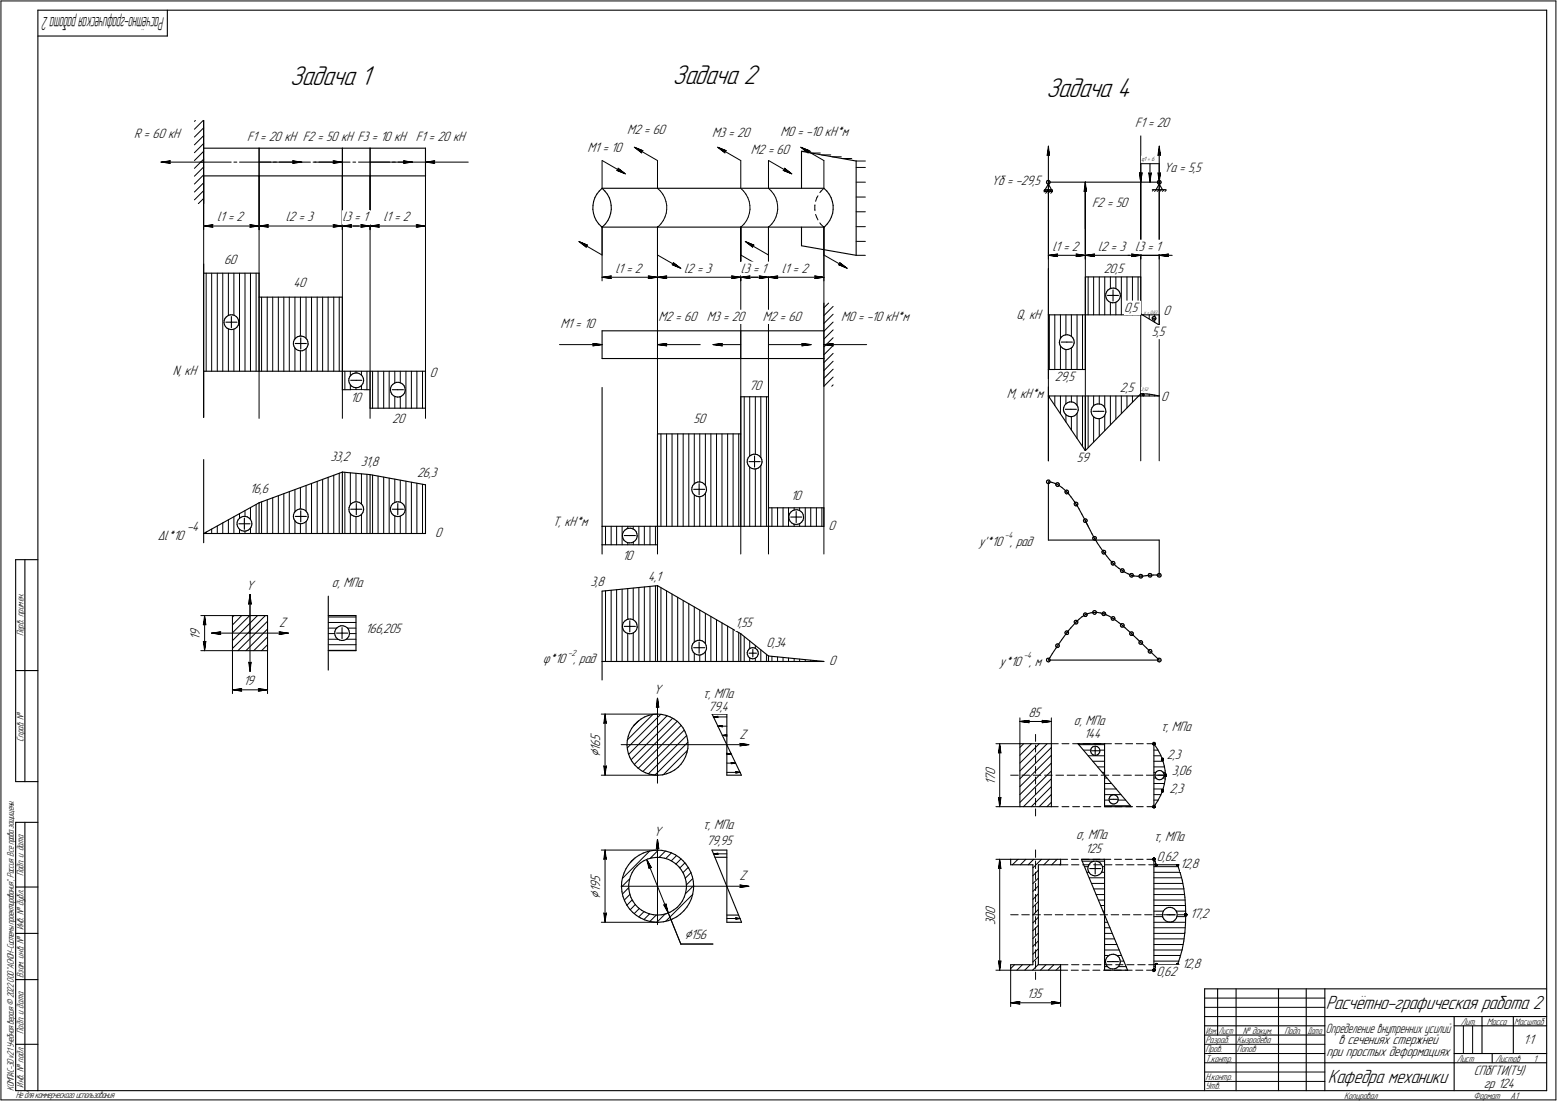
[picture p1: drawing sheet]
<svg xmlns="http://www.w3.org/2000/svg" width="842mm" height="595mm" viewBox="0 0 842 595" stroke-linecap="round" stroke-linejoin="round" font-family="sans-serif">
<defs><g id="words">
<g font-size="15.6">
<text x="157" y="46">Задача 1</text>
<text x="364" y="46">Задача 2</text>
<text x="566" y="52">Задача 4</text>
</g>
<g font-size="10.9">
<text x="717" y="546">Расчётно-графическая работа 2</text>
<text x="718" y="586">Кафедра механики</text>
</g>
<text font-size="10.5" x="89" y="9" transform="rotate(180 89 9)">Расчётно-графическаяработа2</text>
<g font-size="8.5">
<text x="85" y="292">Dl*10</text>
<text x="179" y="317">s, МПа</text>
<text x="294" y="359">j*10 , рад</text>
<text x="380" y="377">t, МПа</text>
<text x="581" y="392">s, МПа</text>
<text x="628" y="395">t, МПа</text>
<text x="325" y="409" transform="rotate(-90 325 409)">Ç</text>
<text x="380" y="448">t, МПа</text>
<text x="582" y="454">s, МПа</text>
<text x="624" y="455">t, МПа</text>
<text x="325" y="486" transform="rotate(-90 325 486)">Ç</text>
<text x="370" y="508">Ç156</text>
</g>
<g font-size="7.8">
<text x="614" y="68">F1 = 20</text>
<text x="73" y="75">R = 60 кН</text>
<text x="134" y="76">F1 = 20 кН F2 = 50 кН F3 = 10 кН</text>
<text x="225" y="76">F1 = 20 кН</text>
<text x="339" y="72">M2 = 60</text>
<text x="385" y="74">M3 = 20</text>
<text x="422" y="74">M0 = -10 кН*м</text>
<text x="318" y="82">M1 = 10</text>
<text x="406" y="83">M2 = 60</text>
<text x="629" y="93">Yа = 5,5</text>
<text x="536" y="100">Yб = -29,5</text>
<text x="591" y="112">F2 = 50</text>
<text x="117" y="120">l1 = 2</text>
<text x="155" y="120">l2 = 3</text>
<text x="185" y="120">l</text>
<text x="187" y="120">3 = 1</text>
<text x="207" y="120">l1 = 2</text>
<text x="569" y="135">l1 = 2</text>
<text x="594" y="135">l2 = 3</text>
<text x="614" y="135">l3</text>
<text x="621" y="135">= 1</text>
<text x="121" y="143">60</text>
<text x="333" y="147">l1 = 2</text>
<text x="370" y="147">l2 = 3</text>
<text x="401" y="147">l</text>
<text x="402" y="147">3 = 1</text>
<text x="423" y="147">l1 = 2</text>
<text x="597" y="147">20,5</text>
<text x="159" y="155">40</text>
<text x="356" y="173">M2 = 60</text>
<text x="382" y="173">M3 = 20</text>
<text x="413" y="173">M</text>
<text x="417" y="173">2 = 60</text>
<text x="455" y="173">M0 = -10 кН*м</text>
<text x="550" y="172">Q, кН</text>
<text x="608" y="168">0</text>
<text x="611" y="168">,5</text>
<text x="629" y="170">0</text>
<text x="303" y="177">M1 = 10</text>
<text x="623" y="182">5,5</text>
<text x="93" y="203">N, кН</text>
<text x="233" y="204">0</text>
<text x="571" y="206">29,5</text>
<text x="405" y="211">70</text>
<text x="545" y="215">M, кН*м</text>
<text x="606" y="212">2,5</text>
<text x="190" y="217">10</text>
<text x="628" y="217">0</text>
<text x="212" y="229">20</text>
<text x="375" y="229">50</text>
<text x="179" y="249">33,2</text>
<text x="195" y="252">31,8</text>
<text x="582" y="250">59</text>
<text x="226" y="258">26,3</text>
<text x="135" y="266">16,6</text>
<text x="428" y="270">10</text>
<text x="101" y="287">-4</text>
<text x="299" y="284">T, кН*м</text>
<text x="448" y="287">0</text>
<text x="235" y="290">0</text>
<text x="529" y="295">y'*10 , рад</text>
<text x="337" y="302">10</text>
<text x="319" y="317">3,8</text>
<text x="351" y="314">4,1</text>
<text x="133" y="319">Y</text>
<text x="151" y="339">Z</text>
<text x="398" y="339">1,55</text>
<text x="108" y="346" transform="rotate(-90 108 346)">1</text>
<text x="108" y="344" transform="rotate(-90 108 344)">9</text>
<text x="198" y="342">166,205</text>
<text x="415" y="350">0,34</text>
<text x="449" y="360">0</text>
<text x="541" y="360">y*10 , м</text>
<text x="132" y="370">19</text>
<text x="354" y="375">Y</text>
<text x="383" y="384">79,4</text>
<text x="556" y="387">85</text>
<text x="325" y="400" transform="rotate(-90 325 400)">5</text>
<text x="400" y="399">Z</text>
<text x="586" y="399">144</text>
<text x="325" y="406" transform="rotate(-90 325 406)">1</text>
<text x="325" y="404" transform="rotate(-90 325 404)">6</text>
<text x="631" y="411">2,3</text>
<text x="538" y="419" transform="rotate(-90 538 419)">0</text>
<text x="634" y="419">3,06</text>
<text x="538" y="424" transform="rotate(-90 538 424)">1</text>
<text x="538" y="422" transform="rotate(-90 538 422)">7</text>
<text x="633" y="429">2,3</text>
<text x="354" y="452">Y</text>
<text x="382" y="457">79,95</text>
<text x="587" y="461">125</text>
<text x="626" y="465">0,62</text>
<text x="638" y="469">12,8</text>
<text x="325" y="477" transform="rotate(-90 325 477)">5</text>
<text x="400" y="476">Z</text>
<text x="325" y="482" transform="rotate(-90 325 482)">1</text>
<text x="325" y="480" transform="rotate(-90 325 480)">9</text>
<text x="538" y="497" transform="rotate(-90 538 497)">0</text>
<text x="538" y="494" transform="rotate(-90 538 494)">0</text>
<text x="644" y="496">17,2</text>
<text x="538" y="500" transform="rotate(-90 538 500)">3</text>
<text x="625" y="527">0,62</text>
<text x="639" y="523">12,8</text>
<text x="555" y="540">135</text>
<text x="724" y="565">в сечениях стержней</text>
<text x="824" y="565">1:1</text>
<text x="718" y="571">при простых деформациях</text>
<text x="797" y="581">СПбГТИ(ТУ)</text>
<text x="803" y="588">гр 124</text>
</g>
<text font-size="7.6" x="717" y="558">Определение внутренних усилий</text>
<g font-size="5.4">
<text x="13" y="344" transform="rotate(-90 13 344)">Перв. примен.</text>
<text x="13" y="401" transform="rotate(-90 13 401)">Справ. №</text>
<text x="13" y="474" transform="rotate(-90 13 474)">Подп. и дата</text>
<text x="13" y="503" transform="rotate(-90 13 503)">Инв. № дубл.</text>
<text x="13" y="529" transform="rotate(-90 13 529)">Взам. инв. №</text>
<text x="790" y="554">Лит.</text>
<text x="804" y="554">Масса</text>
<text x="819" y="554">Масштаб</text>
<text x="13" y="559" transform="rotate(-90 13 559)">Подп. и дата</text>
<text x="652" y="564">Разраб.</text>
<text x="669" y="564">Кызродева</text>
<text x="672" y="559">№ докум.</text>
<text x="695" y="559">Подп.</text>
<text x="652" y="569">Пров.</text>
<text x="669" y="569">Попов</text>
<text x="652" y="574">Т.контр.</text>
<text x="788" y="574">Лист</text>
<text x="809" y="574">Листов</text>
<text x="829" y="574">1</text>
<text x="13" y="588" transform="rotate(-90 13 588)">Инв. № подл.</text>
<text x="652" y="584">Н.контр.</text>
<text x="7" y="590" transform="rotate(-90 7 590)">КОМПАС-3Dv21 Учебнаяверсия©2022ООО&quot;АСКОН-Системыпроектирования&quot;, Россия. Всеправазащищены.</text>
<text x="8" y="594">Недлякоммерческогоиспользования</text>
<text x="652" y="589">Утв.</text>
<text x="727" y="594">Копировал</text>
<text x="797" y="594">Формат</text>
<text x="817" y="594">A1</text>
</g>
<g font-size="5.3">
<text x="652" y="559">Изм.</text>
<text x="659" y="559">Лист</text>
<text x="707" y="559">Дата</text>
</g>
<g font-size="5.1">
<text x="544" y="291">-4</text>
<text x="307" y="355">-2</text>
<text x="554" y="356">-4</text>
</g>
<text font-size="3.6" x="617" y="87">q1 = 6</text>
<g font-size="2.8">
<text x="619" y="169">x = 0,83</text>
<text x="617" y="212">2,52</text>
</g>
</g></defs>
<g fill="none" stroke="#000" stroke-width=".59">
<path d="M20 6v584zM20 6h817zM20 19h71zM91 6v13zM837 6v584zM110 65v15zM617 73v25zM110 80v15zM110 95v15zM110 95h30zM110 80h30zM140 95h45z"/>
<path d="M140 80h45zM185 95h15zM185 80h15zM200 95h30zM200 80h30zM230 80v15zM433 82v20zM433 82l30 5zM463 87v51zM566 98v1zM566 99h.1M566 98h1z"/>
<path d="M566 98h.1M566 99h1zM567 98h.1M567 99h1zM567 98h20zM567 99l2 4zM567 99l-2 4zM567 83v15zM567 98h1zM568 98h.1M568 99h.1M568 98v1z"/>
<path d="M587 98h30zM587 98v26zM617 98h10zM617 88v10zM622 88v10zM626 98v1zM626 99h.1M626 98h1zM626 98h.1M626 99h1zM627 98h.1M627 99h.1"/>
<path d="M627 99l2 4zM627 99l-2 4zM627 88v6zM627 83v15zM627 98h1zM628 98h.1M628 99h-1zM628 98v1zM321 113v2zM321 111v2zM321 115l1 2zM321 109v2z"/>
<path d="M322 117v2zM322 107l-1 2zM322 119l2 2zM323 105l-1 2zM324 103l-1 2zM326 102l1 1zM326 102l-2 1zM326 102h120zM327 103l2 2zM329 105l1 2zM329 119l-2 2zM330 107v2z"/>
<path d="M330 117l-1 2zM330 109l1 2zM330 115v2zM331 111v2zM331 113l-1 2zM446 102l1 1zM447 103l1 2zM448 105l1 2zM449 119l-2 2zM449 107l1 2zM450 117l-1 2zM450 109l1 2z"/>
<path d="M450 115v2zM451 111v2zM451 113l-1 2zM565 103h.1M565 103h4zM566 103h.1M567 103h.1M568 103h.1M569 103h.1M623 103h2zM625 103h4zM629 103h2z"/>
<path d="M324 121l1 2zM325 123h1zM326 123h30zM326 123h.1M327 121l-1 2zM356 123h45zM401 123h15zM416 123h30zM433 123v10zM433 133l30 5zM446 123h.1M447 121l-1 2z"/>
<path d="M110 148h30zM110 148v53zM110 143v5zM140 148v53zM567 145v25zM587 150h30zM587 150v50zM598 160v1zM598 159v1zM599 158l-1 1zM599 160h3zM599 157l1-1z"/>
<path d="M599 157v1zM600 156h1zM601 156h1zM602 160h3zM602 157v3zM602 160v3zM602 156h2zM604 156l1 1zM605 157h.1M605 157l1 2zM606 159v1zM606 160h.1"/>
<path d="M617 150v20zM121 174v2zM121 173v1zM121 176l1 1zM122 172l-1 1zM122 177h1zM122 174h3zM122 171h1zM122 171v1zM123 177l1 1zM123 171l1-1zM124 178h1z"/>
<path d="M124 170h2zM125 178h1zM125 171v3zM125 174h3zM125 174v3zM126 170h1zM126 178h1zM127 170l1 1zM127 178l1-1zM128 171l1 1zM129 172v1zM129 176l-1 1z"/>
<path d="M129 173v1zM129 175v1zM129 174v1zM140 161h45zM185 161v50zM326 179v15zM326 179h120zM446 164v15zM446 179v15zM567 170h60zM567 170v30zM598 161l1 1z"/>
<path d="M599 162l1 1zM600 163h1zM601 163l1 1zM602 164h1zM603 164l1-1zM604 163l1-1zM606 161l-1 1zM606 160v1zM617 170h.1M617 170l10 6zM623 172h.1M623 172l1 1z"/>
<path d="M623 172h1zM623 171h1zM623 171v1zM624 173h.1M624 171h1zM624 173h1zM624 172h1zM625 171v1zM625 173v-1zM625 172h.1M627 170v6zM159 186v1z"/>
<path d="M159 185v1zM159 187v1zM159 184v1zM159 188l1 1zM160 186h3zM160 183l1-1zM160 183l-1 1zM160 189h1zM161 182h1zM161 189l1 1zM162 182h1zM162 190h2z"/>
<path d="M163 183v3zM163 186h3zM163 186v3zM163 182h1zM164 190l1-1zM164 182l1 1zM165 189l1-1zM165 183h1zM166 183v1zM166 187v1zM166 184l1 2zM167 186l-1 1z"/>
<path d="M167 186h.1M326 194h120zM446 194v15zM567 200h20zM567 200v5zM573 185v1zM573 184v1zM573 186l1 1zM574 183l-1 1zM574 187l1 1zM574 185h3zM574 182l1-1z"/>
<path d="M574 182v1zM575 188l1 1zM575 181h1zM576 189h1zM576 181h1zM577 189h1zM577 185h3zM577 181h2zM578 189l1-1zM579 181l1 1zM579 188h1zM580 182v1z"/>
<path d="M580 183l1 1zM581 187l-1 1zM581 184v1zM581 186v1zM581 185v1zM110 201h120zM110 201v25zM185 211h15zM189 206v1zM189 205v1zM189 207v1zM189 204v1z"/>
<path d="M189 208l1 1zM190 206h3zM190 203l1-1zM190 203l-1 1zM190 209h1zM191 202h1zM191 209l1 1zM192 202h1zM192 210l2-1zM193 206h3zM193 202h1zM194 209h1z"/>
<path d="M194 202l1 1zM195 209l1-1zM195 203h1zM196 203l1 1zM196 207v1zM197 204v2zM197 206l-1 1zM197 206h.1M200 201v20zM211 211v1zM211 210v1zM211 212l1 1z"/>
<path d="M212 209l-1 1zM212 213l1 1zM212 211h3zM212 208l1-1zM212 208v1zM213 214h1zM213 207h1zM214 214l1 1zM214 207h2zM215 215h1zM215 211h3zM216 207h1z"/>
<path d="M216 215l1-1zM217 207l1 1zM217 214l1-1zM218 208h1zM219 208v1zM219 212l-1 1zM219 209v2zM219 211v1zM219 211h.1M230 201v20zM326 209v75zM401 214v70z"/>
<path d="M401 214h15zM416 214v70zM567 214h60zM567 214l20 30zM567 209v5zM567 214v35zM576 219l-1 1zM576 218h1zM576 218v1zM577 218l1-1zM578 217h2zM580 217l1 1z"/>
<path d="M581 218h1zM582 218l1 1zM583 219v1zM587 214v30zM591 219h1zM591 219v1zM592 219l1-1zM593 218h2zM595 218l1 1zM596 219h1zM597 219v1zM617 213v1z"/>
<path d="M617 213l-30 31zM617 213h.1M617 213h1zM618 213h2zM618 213h.1M618 214h.1M619 213h.1M619 214h.1M620 213h3zM623 213l3 1zM626 214h1zM200 221h30z"/>
<path d="M356 235v59zM356 235h45zM575 221v2zM575 220v1zM575 223l1 1zM576 224h1zM576 221h3zM577 224l1 1zM578 225h1zM579 225h1zM579 221h3zM580 225h1z"/>
<path d="M581 225l1-1zM583 223l-1 1zM583 220v1zM583 222v1zM583 221v1zM590 223v1zM590 221v2zM590 224l1 1zM591 220l-1 1zM591 225l1 1zM591 222h3zM592 226h1z"/>
<path d="M593 226h1zM594 226h1zM594 222h3zM595 226h1zM596 226l1-1zM597 220l1 1zM598 224l-1 1zM598 221v1zM598 223v1zM598 222v1zM110 248v40zM185 255v33z"/>
<path d="M185 255l15 2zM200 257v31zM200 257l30 5zM404 250v1zM404 249v1zM404 251l1 1zM405 247l-1 2zM405 252l1 1zM405 250h3zM405 247l1-1zM405 247h.1M406 253h1z"/>
<path d="M406 246h1zM407 253h1zM407 246h2zM408 253h1zM408 250h3zM408 246v4zM408 250v2zM409 246h1zM409 253h1zM410 246h1zM410 253l1-1zM411 246v1z"/>
<path d="M411 247l1 1zM412 251l-1 1zM412 248v2zM412 250v1zM412 250h.1M566 260h1zM566 260h.1M567 260h.1M567 260h1zM568 260h.1M130 280l1-1zM131 279h2z"/>
<path d="M133 279h1zM134 279l1 1zM140 272v16zM140 272l45-17zM159 279v2zM159 278v1zM159 277v1zM160 279h3zM160 276h1zM160 276l-1 1zM161 276l1-1zM162 275h1z"/>
<path d="M163 279h3zM163 276v3zM163 279v3zM163 275h1zM164 275l1 1zM165 276l1 1zM166 277l1 1zM167 278v1zM167 280l-1 1zM167 279v1zM189 276v1zM189 274v2z"/>
<path d="M189 277v1zM189 273v1zM189 278h1zM190 275h3zM190 272h1zM190 272l-1 1zM190 278l1 1zM191 272l1-1zM191 279h1zM192 271h1zM192 279h2zM193 275h3z"/>
<path d="M193 272v3zM193 275v3zM193 271l1 1zM194 279h1zM194 272h1zM195 279l1-1zM195 272l1 1zM196 273l1 1zM196 277v1zM197 274v1zM197 276l-1 1zM197 275v1z"/>
<path d="M211 276v1zM211 274v2zM211 277l1 1zM212 273l-1 1zM212 278h1zM212 275h3zM212 272h1zM212 272v1zM213 278l1 1zM213 272l1-1zM214 279h1zM214 271h2z"/>
<path d="M215 279h1zM215 275h3zM215 272v3zM215 275v3zM216 271l1 1zM216 279h1zM217 272h1zM217 279l1-1zM218 272l1 1zM219 273v1zM219 277l-1 1zM219 274v1z"/>
<path d="M219 276v1zM219 275v1zM230 262v26zM374 265v1zM374 264v1zM374 266l1 1zM375 262l-1 2zM375 267l1 1zM375 264h3zM375 262l1-1zM375 262h.1M376 268h1z"/>
<path d="M376 261h1zM377 268h1zM377 261h2zM378 268h1zM378 264h3zM378 261v3zM378 264v3zM379 261h1zM379 268h1zM380 261h1zM380 268l1-1zM381 261l1 1z"/>
<path d="M382 262v1zM382 266l-1 1zM382 263v1zM382 265v1zM382 264v1zM416 274h30zM427 280v1zM427 279v1zM427 278v1zM428 279h3zM428 277l1-1zM428 277l-1 1z"/>
<path d="M429 276h1zM430 276h1zM431 277v2zM431 279h3zM431 279v3zM431 276h1zM432 276h1zM433 276l1 1zM434 277v1zM434 278l1 1zM435 279v1zM446 274v10z"/>
<path d="M566 260v1zM566 261h.1M566 261h1zM567 261h1zM567 260v32zM567 260l2 1zM568 261h.1M568 260v1zM569 261h2zM571 261l1 1zM571 262h.1M571 262v1z"/>
<path d="M571 261h1zM571 261v1zM571 263h1zM572 261h.1M572 263h1zM572 261h1zM572 262l2 1zM573 261v1zM573 262v1zM573 262h.1M574 263l2 2zM576 266h.1"/>
<path d="M576 266v1zM576 265l1 1zM576 265h1zM576 265v1zM576 267h1zM577 265h.1M577 267h1zM577 266h.1M577 266h1zM577 265h1zM578 266v1zM578 265v1z"/>
<path d="M578 266h.1M578 267l1 2zM579 269l2 2zM581 272v1zM581 271l1 2zM581 273h.1M581 272l1-1zM581 272h.1M581 273h1zM582 271v1zM582 273h1zM582 273h.1"/>
<path d="M582 273l1 1zM582 272h1zM583 274l1 1zM583 272h.1M583 273h.1M583 272v1zM584 275l1 3zM585 278l2 3zM110 288h120zM110 288l30-16zM110 288v5zM128 283v1z"/>
<path d="M128 282v1zM128 284l1 1zM129 281l-1 1zM129 285l1 1zM129 283h3zM129 280h1zM129 280v1zM130 286l1 1zM131 287h1zM132 287h1zM132 283h3zM132 280v3z"/>
<path d="M132 283v3zM133 287h1zM134 287l1-1zM135 280l1 1zM136 281v1zM136 285l-1 1zM136 282v1zM136 284v1zM136 283v1zM159 281l1 1zM160 282h.1M160 282l1 1z"/>
<path d="M161 283h1zM162 283h2zM164 283h1zM165 283l1-1zM166 281v1zM326 284h120zM326 284v10zM326 294h30zM326 294v5zM337 290v1zM337 289v1zM337 291v1z"/>
<path d="M337 288v1zM337 292l1 1zM338 289h3zM338 287l1-1zM338 287l-1 1zM338 293h1zM339 286h1zM339 293h1zM340 286l1-1zM340 293h2zM341 289h3zM341 285l1 1z"/>
<path d="M342 293h1zM342 286h1zM343 293l1-1zM343 286l1 1zM344 287v1zM344 291v1zM344 288l1 1zM345 290l-1 1zM345 289v1zM427 281v1zM427 282l1 1zM428 283h1z"/>
<path d="M429 283h1zM430 283h2zM432 283h1zM433 283l1-1zM434 281v1zM435 280l-1 1zM567 292h60zM586 281v1zM586 282h.1M586 281h1zM586 281h.1M586 282h1z"/>
<path d="M587 281h.1M587 282h1zM587 282h.1M587 282l1 1zM587 281h1zM588 283h.1M588 281h.1M588 282h.1M588 281v1zM588 284h.1M588 284l1 1zM589 285v1z"/>
<path d="M589 286l1 1zM590 287l1 1zM591 288l1 3zM591 291h.1M591 291v1zM591 290h1zM591 290v1zM591 292h1zM592 290h.1M592 291h.1M592 292h.1M592 292h1z"/>
<path d="M592 290h1zM593 292l1 2zM593 290v1zM593 291l-1 1zM593 291h.1M594 294l1 2zM595 296l2 3zM596 298v1zM596 299h.1M596 298l1-1zM596 298h.1M596 299h1z"/>
<path d="M597 297v1zM597 299h.1M597 299h1zM597 298h1zM598 299l1 1zM598 298h.1M598 298v1zM627 292v19zM8 303v119zM8 303h12zM13 303v119zM326 320v38z"/>
<path d="M326 320l30-3zM356 317v41zM356 317l45 26zM599 300l1 3zM600 303l2 1zM601 304v1zM601 305h.1M601 304l1-1zM601 304h.1M601 305h1zM602 303v1zM602 305h.1"/>
<path d="M602 304h.1M602 305h1zM602 304h1zM603 305l1 1zM603 304h.1M603 305h-1zM603 304v1zM604 306l1 1zM605 307l2 1zM606 308v1zM606 309h.1M606 308l1-1z"/>
<path d="M606 308h.1M606 309h1zM607 307v1zM607 309h.1M607 308h.1M607 309h1zM607 308h1zM608 309h.1M608 308h.1M608 308v1zM608 309l2 1zM610 310l2 1z"/>
<path d="M611 311h.1M611 311v1zM611 310h1zM611 310v1zM611 312h1zM612 310h.1M612 312h.1M612 311h.1M612 311h1zM612 310h1zM612 312l1-1zM613 311h.1"/>
<path d="M613 310v1zM613 311h2zM615 311h2zM616 311v1zM616 312h.1M616 311l1-1zM616 311h.1M616 312h1zM617 310v1zM617 312h.1M617 311h.1M617 311h1z"/>
<path d="M617 312h1zM618 311h.1M618 311v1zM618 311h1zM619 311h1zM620 311h.1M620 311h1zM621 311h.1M621 311v1zM621 311h1zM621 310h1zM621 310v1z"/>
<path d="M621 312h1zM622 311h1zM622 310h.1M622 312h.1M622 310h1zM622 312l1-1zM623 311h1zM623 310v1zM623 311h.1M624 311h2zM626 311h1zM626 311h.1"/>
<path d="M626 311v1zM626 310h1zM626 310v1zM626 312h1zM627 310h.1M627 312h.1M627 310h1zM627 312l1-1zM628 310v1zM628 311h.1M126 333h19zM126 333v19z"/>
<path d="M145 333v19zM178 322v40zM178 333h15zM182 339h1zM182 339v1zM183 339l1-1zM184 338h2zM185 339v3zM186 338l1 1zM187 339h1zM188 339v1zM193 333v19z"/>
<path d="M337 339v1zM337 338v1zM337 340v1zM337 337v1zM338 339h3zM338 336l1-1zM338 336l-1 1zM339 335h1zM340 335h1zM341 339h3zM341 336v3zM341 339v3z"/>
<path d="M341 335h1zM342 335l1 1zM343 336h1zM344 336v1zM344 337l1 2zM345 339l-1 1zM345 339h.1M579 339l-1 2zM581 336v1zM581 337h.1M581 336l1-1zM581 336h.1"/>
<path d="M581 337l-2 2zM581 337h1zM582 335h.1M582 337h1zM582 336l-1 1zM582 336h.1M582 336h1zM582 335l1 1zM583 336l1-1zM583 336h.1M583 337h.1M583 336v1z"/>
<path d="M584 335l1-2zM585 333l2-1zM586 332v1zM586 333h.1M586 332l1-1zM586 332h.1M586 333h1zM587 331h.1M587 332h.1M587 333h1zM587 332h1zM587 331l1 1z"/>
<path d="M588 332h1zM588 332h.1M588 333h.1M588 332v1zM589 332l1-1zM590 331h2zM591 331h.1M591 331v1zM591 330h1zM591 330v1zM591 332h1zM592 330h.1"/>
<path d="M592 332h.1M592 331h.1M592 331h1zM592 330h1zM593 331h1zM593 330v1zM593 331l-1 1zM593 331h.1M594 331h1zM595 331l2 1zM596 332h.1M596 332v1z"/>
<path d="M596 331h1zM596 331v1zM596 333h1zM597 331h.1M597 333h.1M597 332h.1M597 332h1zM597 331h1zM597 333l1-1zM598 332h1zM598 331v1zM598 332h.1"/>
<path d="M599 332l1 1zM600 333l2 1zM601 334v1zM601 335h.1M601 334l1-1zM601 334h.1M601 335h1zM602 333h.1M602 335h.1M602 334h.1M602 335h1zM602 333l1 1z"/>
<path d="M603 335h1zM603 334h.1M603 334v1zM604 335l1 2zM605 337l2 1zM606 338h.1M606 338v1zM606 337h1zM606 337v1zM606 339h1zM607 337h.1M607 339h.1"/>
<path d="M607 338h.1M607 338l1 1zM607 337h1zM608 339h.1M608 337v1zM608 338l-1 1zM608 338h.1M608 339l2 2zM126 352h19zM178 352h15zM181 342v2zM181 341v1z"/>
<path d="M181 344l1 1zM182 340l-1 1zM182 345h1zM182 342h3zM183 345l1 1zM184 346h1zM185 346h1zM185 342h3zM185 342v3zM186 346h1zM187 346l1-1zM188 340l1 1z"/>
<path d="M189 344l-1 1zM189 341v1zM189 343v1zM189 342v1zM326 358h120zM326 358v10zM337 341l1 1zM338 342h1zM339 342l1 1zM340 343l2-1zM342 342h1zM343 342l1-1z"/>
<path d="M344 340v1zM374 350v1zM374 349v1zM374 351l1 1zM375 348l-1 1zM375 352l1 1zM375 350h3zM375 347h1zM375 347v1zM376 353l1 1zM376 347l1-1zM377 354h1z"/>
<path d="M377 346h2zM378 354h1zM378 347v3zM378 350h3zM378 350v3zM379 346h1zM379 354l1-1zM380 346l1 1zM380 353h1zM381 347l1 1zM382 348v1zM382 352l-1 1z"/>
<path d="M382 349v1zM382 351v1zM382 350v1zM401 343v15zM401 343l15 12zM404 353v1zM404 354l1 1zM404 352v1zM405 355h.1M405 351l1-1zM405 351l-1 1zM405 353h2z"/>
<path d="M405 355l1 1zM406 350h1zM406 356h1zM407 350h1zM407 356h1zM407 351v2zM407 353h2zM407 353v2zM408 350l1 1zM408 356l1-1zM409 351h.1M409 351l1 1z"/>
<path d="M410 355h-1zM410 352v1zM410 354v1zM410 353v1zM416 355v3zM416 355l30 3zM566 357h.1M566 357v1zM566 356h1zM566 356v1zM566 358h1zM567 356h.1"/>
<path d="M567 358h1zM567 357h60zM567 356h1zM568 356v1zM568 355l-1 2zM568 357v1zM568 357h.1M569 353l-1 2zM571 349h.1M571 349v1zM571 350l-2 3zM571 348h1z"/>
<path d="M571 348v1zM571 350h1zM572 348h.1M572 350h1zM572 348h1zM573 348v1zM573 349v1zM573 349h.1M574 346l-3 4zM576 342h.1M576 342v1zM576 341h1z"/>
<path d="M576 341v1zM576 343h1zM577 341h.1M577 343h1zM577 342l-3 4zM577 342h.1M577 341h1zM577 341v1zM578 341v1zM578 342v1zM578 341h-1zM578 342h.1"/>
<path d="M610 341l2 1zM611 342v1zM611 343h.1M611 342h1zM611 342h.1M611 343h1zM612 342h.1M612 343h.1M612 343h1zM612 342h1zM613 343l1 1zM613 342v1z"/>
<path d="M613 343h.1M614 344l1 1zM615 345v1zM615 346l2 1zM616 347v1zM616 348h.1M616 347l1-1zM616 347h.1M616 348h1zM617 346h.1M617 347l3 3zM617 348h.1"/>
<path d="M617 346l1 1zM617 348h1zM618 347h.1M618 347v1zM620 350l6 6zM621 352h.1M621 352v1zM621 351h1zM621 351v1zM621 353h1zM622 351h.1M622 353h.1"/>
<path d="M622 351h1zM622 353l1-1zM623 351v1zM623 352h.1M626 357h.1M626 357v1zM626 356h1zM626 356v1zM626 356l1 1zM626 358h1zM627 356h.1M627 358h.1"/>
<path d="M627 356h1zM627 358l1-1zM628 356v1zM628 357h.1M8 362h12zM340 398l-1 2zM341 396l-1 2zM342 394l-1 2zM343 392l-1 2zM345 390l2-1zM345 390l-2 2zM347 389l2-1z"/>
<path d="M349 388l2-1zM351 387l2-1zM353 386h3zM356 386h2zM358 386l2 1zM360 387l2 1zM362 388l2 1zM364 389l2 1zM366 390l2 2zM368 392l1 2zM369 394l2 2zM371 396v2z"/>
<path d="M371 398l1 2zM385 386h8zM385 386l16 33zM393 386v33zM339 403v2zM339 400v3zM339 405l1 2zM340 407l1 3zM341 410l1 2zM342 412l1 2zM343 414l2 1zM345 415l2 2z"/>
<path d="M347 417l2 1zM349 418h2zM351 418l3 1zM354 419h2zM356 419h2zM358 419l3-1zM361 418l2-1zM363 417l2-1zM365 416l2-1zM368 413l-1 2zM370 411l-2 2zM371 409l-1 2z"/>
<path d="M372 407l-1 2zM372 400v3zM372 405v2zM372 403v2zM393 419h8zM552 402h17zM552 402v34zM569 402v34zM583 402h14zM583 402l29 34zM590 406v1zM590 405v1z"/>
<path d="M590 404v1zM590 407l1 1zM590 406h2zM591 408h1zM591 404l1-1zM591 404h-1zM592 408h1zM592 403h1zM592 404v2zM592 406h2zM592 406v2zM593 403l1 1z"/>
<path d="M593 408h.1M593 408h1zM594 404h.1M594 404l1 1zM595 405v1zM595 407l-1 1zM595 406v1zM595 406h.1M597 402v34zM624 402l2 3zM624 402v34zM625 419h.1"/>
<path d="M625 419v1zM625 418v1zM625 419h2zM626 417h.1M626 417l-1 1zM626 405l2 3zM626 417l1-1zM627 419h2zM627 416l1 1zM628 408l1 3zM628 417h1zM629 411l1 3z"/>
<path d="M629 417v1zM629 418l1 1zM629 420v1zM630 419l-1 1zM630 414v3zM630 417v2zM630 419v2zM8 422h12zM552 436h17zM597 436h15zM600 432v1zM600 433h.1"/>
<path d="M600 433l1 1zM600 431v1zM600 432h2zM601 430h1zM601 430l-1 1zM601 434l1 1zM602 435h.1M602 430h1zM602 432h2zM602 435l1-1zM603 430h.1M603 434h1z"/>
<path d="M603 430h1zM604 430l1 1zM605 431v1zM605 433l-1 1zM605 432v1zM605 432h.1M625 420l1 1zM626 421h.1M626 433l-2 3zM626 421h1zM627 421h1zM628 430l-2 3z"/>
<path d="M628 421h1zM629 427l-1 3zM630 424l-1 3zM630 421v3zM8 444v146zM8 444h12zM13 444v146zM353 460l2-1zM355 459l3 1zM358 460h3zM385 459h8zM385 459l16 40z"/>
<path d="M393 459v40zM8 479h12zM336 479v3zM336 477v2zM337 474l-1 3zM337 472v2zM339 470l-2 2zM340 467l-1 3zM340 478v3zM340 476v2zM341 474l-1 2zM342 465l1-1z"/>
<path d="M342 465l-2 2zM342 472l-1 2zM343 470l-1 2zM343 464l3-2zM345 468l1-1zM345 468l-2 2zM346 462l2-1zM346 467l2-2zM348 461l2-1zM348 465l2-1zM350 460h3zM350 464h3z"/>
<path d="M353 464l2-1zM355 463h2zM357 463l2 1zM359 464l3 1zM361 460l2 1zM362 465l2 1zM363 461l2 1zM364 466l2 1zM365 462l2 1zM366 467l1 2zM367 469l2 1zM367 463l2 2z"/>
<path d="M369 470l1 2zM369 465l2 2zM370 472l1 2zM371 474v3zM371 467l1 2zM371 477v2zM371 479v1zM372 469l2 3zM374 472v2zM374 474l1 2zM375 476v3zM375 479v2z"/>
<path d="M387 463h6zM547 464h27zM547 464v3zM547 467h12zM559 467v54zM562 467v54zM562 467h12zM574 464v3zM585 464h12zM585 464l25 60zM588 470l1 1zM588 469v1z"/>
<path d="M589 471v1zM589 467l-1 2zM589 472l1 1zM589 469h3zM590 467l1-1zM590 467h-1zM590 473h1zM591 466l1-1zM591 473h1zM592 465h1zM592 473h1zM592 469h3z"/>
<path d="M592 466v3zM592 469v3zM593 465l1 1zM593 473h1zM594 466h1zM594 473l1-1zM595 466l1 1zM596 467v1zM596 471l-1 1zM596 468v1zM596 470v1zM596 469v1z"/>
<path d="M597 464v60zM624 464l1 2zM624 464v30zM625 466v1zM625 467h.1M625 467h12zM637 467l1 5zM638 472l1 4zM639 476l1 4zM336 482l1 2zM337 484l1 3zM338 487l1 2z"/>
<path d="M339 489l1 2zM340 481l1 2zM340 491l2 2zM341 483v2zM341 485l1 2zM342 493l2 2zM342 487l2 2zM344 489l1 2zM344 495l2 1zM345 491l2 1zM346 496l3 1zM347 492l2 1z"/>
<path d="M349 497l2 1zM349 493l2 1zM351 494h2zM351 498h3zM353 494l3 1zM354 498l2 1zM356 495l2-1zM356 499l3-1zM358 494h2zM359 498h2zM360 494l2-1zM361 498l3-1z"/>
<path d="M362 493l2-1zM364 497l2-1zM364 492l2-1zM366 496l2-2zM368 489l-2 2zM368 494l2-2zM369 487l-1 2zM370 485l-1 2zM371 483l-1 2zM371 480v3zM372 490l-2 2zM373 488l-1 2z"/>
<path d="M374 486l-1 2zM375 483l-1 3zM375 481v2zM393 499h8zM393 495h6zM624 494v30zM629 495v1zM629 494v1zM629 496v1zM629 492v2zM629 497l1 1zM630 494h3z"/>
<path d="M630 492l1-1zM630 492h-1zM630 498h1zM631 491l1-1zM631 498h1zM632 490h1zM632 498h2zM633 494h3zM633 490l1 1zM634 498h1zM634 491h1zM635 498l1-1z"/>
<path d="M635 491l1 1zM636 492l1 1zM636 496v1zM637 493v1zM637 495l-1 1zM637 494v1zM640 480l1 5zM641 485v5zM641 490v4zM641 499v5zM641 494v5zM8 505h12z"/>
<path d="M598 519v1zM598 518v1zM599 520h3zM599 517l1-1zM599 517l-1 1zM600 516h1zM601 516h1zM602 520h3zM602 516h2zM604 516v1zM604 517l1 1zM605 518l1 1z"/>
<path d="M606 519v1zM606 520h.1M638 517l-1 4zM639 513l-1 4zM640 509l-1 4zM641 504l-1 5zM8 530h12zM547 524h27zM547 521h12zM547 521v3zM562 521h12zM574 521v3z"/>
<path d="M597 524h13zM598 520v1zM598 521l1 1zM599 522l1 1zM600 523l1 1zM601 524h1zM602 524h1zM603 524l1-1zM604 523l1-1zM605 522h.1M606 520l-1 2zM625 523l-1 1z"/>
<path d="M625 522v1zM625 521v1zM625 521h12zM652 535h185zM652 535v55zM659 535v24zM669 535v55zM691 535v55zM706 535v55zM717 535v55zM652 554h65zM652 559h65z"/>
<path d="M717 549h120zM786 549v41zM786 554h16zM802 549v20zM802 554h35zM818 549v20zM8 564h12zM717 574h69zM786 574h51zM786 569h51zM807 569v5zM8 590h12z"/>
<path d="M20 590h817z"/>
</g>
<g fill="none" stroke="#000" stroke-width=".54">
<path d="M1 1v594zM1 1h841zM842 1v594zM105 78l5-5zM105 74l5-5zM105 70l5-5zM105 66l1-1zM110 65v161zM343 80l4 3zM343 80l5 1zM388 80l4 3zM388 80l5 1z"/>
<path d="M433 80l4 3zM433 80l5 1zM567 79l1 5zM567 79l-1 5zM627 79l1 5zM627 79l-1 5zM87 88l5-1zM87 88h5zM87 88h23zM92 88h.1M92 87v1zM105 99l5-5z"/>
<path d="M105 95l5-5zM105 91l5-5zM105 87l5-5zM105 83l5-5zM108 88h17zM110 95v29zM126 88h2zM130 88h16zM140 80v15zM140 88h23zM140 80v146zM140 95v29z"/>
<path d="M148 88h2zM151 88h17zM158 88h5zM158 87l1 1zM158 87l5 1zM159 88h-1zM169 88h2zM170 88h15zM172 88h17zM180 88h5zM180 87l1 1zM180 87l5 1z"/>
<path d="M181 88h-1zM185 80v15zM185 80v146zM185 95v29zM191 88h1zM194 88h17zM200 80v15zM200 88h23zM200 80v146zM200 95v29zM212 88h2zM215 88h17z"/>
<path d="M218 88h5zM218 87l1 1zM218 87l5 1zM219 88h-1zM230 88l5-1zM230 88h5zM230 88h23zM230 80v146zM230 95v29zM235 88h.1M235 87v1zM326 87v15z"/>
<path d="M326 87l8 5zM334 92h.1M334 92l4 2zM334 91l4 3zM334 91v1zM347 82l9 5zM347 82v1zM347 82l1-1zM356 87v15zM392 82l9 5zM392 82v1zM392 82l1-1z"/>
<path d="M401 87v15zM416 87v15zM416 87l8 5zM424 92h.1M424 92l4 2zM424 91l4 3zM424 91v1zM433 82h5zM437 82v1zM437 82l1-1zM437 82l9 5zM439 83h5z"/>
<path d="M444 84h5zM446 87v15zM450 85h5zM456 86h5zM463 87h5zM463 98h5zM463 91h5zM566 84l1-1zM567 83l1 1zM567 98v151zM567 98v42zM587 98l1 5z"/>
<path d="M587 98l-1 5zM587 98v151zM587 98v42zM616 93l1 5zM616 93l1 1zM617 88h10zM617 94l1-1zM617 98v151zM617 98v42zM618 93l-1 5zM621 93l1 5zM621 93l1 1z"/>
<path d="M622 94l1-1zM623 93l-1 5zM626 93l1 5zM626 93l1 1zM626 84l1-1zM627 94l1-1zM627 83l1 1zM627 98v151zM627 98v42zM628 93l-1 5zM105 108l5-5zM105 104l5-5z"/>
<path d="M107 110l3-3zM356 102l1 1zM357 103l1 2zM358 105l1 2zM359 119l-2 2zM359 107l1 2zM360 117l-1 2zM360 109l1 2zM360 115v2zM361 111v2zM361 113l-1 2zM401 102l1 1z"/>
<path d="M402 103l1 2zM403 105l1 2zM404 119l-1 2zM404 107l1 2zM405 117l-1 2zM405 109l1 2zM405 115v2zM406 111v2zM406 113l-1 2zM416 102l1 1zM417 103l2 2zM419 105l1 2z"/>
<path d="M419 119l-2 2zM420 107v2zM420 117l-1 2zM420 109l1 2zM420 115v2zM421 111v2zM421 113l-1 2zM441 111v2zM441 113v1zM441 111h.1M441 116l1 1zM442 117v2z"/>
<path d="M442 107l-1 2zM442 106v1zM444 103l-1 1zM446 102l-2 1zM463 114h5zM463 107h5zM565 104v-1zM566 103l-1 1zM567 104l1-1zM569 104h-1zM586 103h1zM587 103h1z"/>
<path d="M624 103h-1zM624 103h1zM626 103h1zM628 103h-1zM629 103h1zM630 103h1zM110 122l5-1zM110 122l5 1zM110 122h30zM115 122v1zM115 121v1zM135 123l5-1z"/>
<path d="M135 121l1 1zM135 121l5 1zM136 122l-1 1zM140 122l5-1zM140 122l5 1zM140 122h45zM145 122v1zM145 121v1zM180 123l5-1zM180 121l1 1zM180 121l5 1zM181 122l-1 1z"/>
<path d="M183 122h2zM183 122h19zM185 122l5-1zM185 122l5 1zM185 122h15zM190 122v1zM190 121v1zM195 123l5-1zM195 121l1 1zM195 121l5 1zM196 122l-1 1zM200 122l5-1z"/>
<path d="M200 122l5 1zM200 122h30zM205 122v1zM205 121v1zM225 123l5-1zM225 121l1 1zM225 121l5 1zM226 122l-1 1zM313 131l4 3zM313 131l5 2zM317 133l9 5zM317 133v1z"/>
<path d="M317 133h1zM326 123v15zM326 123v29zM356 123h.1M356 123v15zM356 138l8 5zM356 123v176zM356 123v29zM357 121l-1 2zM401 123h.1M401 123v15zM401 138l8 5z"/>
<path d="M401 123v176zM401 123v29zM403 121l-2 2zM403 131l4 3zM403 131l5 2zM407 133l9 5zM407 133v1zM407 133h1zM416 123h.1M416 123v15zM416 123v176zM416 123v29z"/>
<path d="M417 121l-1 2zM443 120l1 1zM444 121l1 2zM445 123h1zM446 123v15zM446 138l8 5zM446 123v176zM446 123v29zM463 138h5zM463 130h5zM463 123h5zM567 138l5-1z"/>
<path d="M567 138l5 1zM567 138h20zM571 138l1 1zM572 137l-1 1zM582 139l5-1zM582 137l1 1zM582 137l5 1zM583 138l-1 1zM587 138l5-1zM587 138l5 1zM587 138h30zM591 138l1 1z"/>
<path d="M592 137l-1 1zM610 138h7zM612 138h5zM612 138h19zM612 139l5-1zM612 137v1zM612 137l5 1zM612 138v1zM617 138h10zM627 138l5 1zM627 138l5-1zM627 138h7z"/>
<path d="M631 138l1 1zM632 137l-1 1zM112 148v53zM114 148v53zM118 148v53zM120 148v53zM124 148v23zM126 148v22zM130 148v53zM133 148v53zM135 148v53zM139 148v53z"/>
<path d="M326 150l5-1zM326 150l5 1zM326 150h30zM330 150l1 1zM331 149l-1 1zM351 151l5-1zM351 149v1zM351 149l5 1zM351 150v1zM356 150l5-1zM356 150l5 1zM356 150h45z"/>
<path d="M360 150l1 1zM361 149l-1 1zM364 143h.1M364 143l4 2zM364 142l4 3zM364 142v1zM396 151l5-1zM396 149v1zM396 149l5 1zM396 150v1zM399 150h2zM399 150h19z"/>
<path d="M401 150l5-1zM401 150l5 1zM401 150h15zM405 150l1 1zM406 149l-1 1zM409 143h.1M409 143l4 2zM409 142l4 3zM409 142v1zM411 151l5-1zM411 149v1zM411 149l5 1z"/>
<path d="M411 150v1zM416 150l5-1zM416 150l5 1zM416 150h30zM420 150l1 1zM421 149l-1 1zM441 151l5-1zM441 149v1zM441 149l5 1zM441 150v1zM454 143h.1M454 143l4 2z"/>
<path d="M454 142l4 3zM454 142v1zM589 150v20zM591 150v20zM595 150v20zM597 150v20zM601 150v6zM604 150v6zM606 150v20zM610 150v20zM612 150v20zM616 150v20z"/>
<path d="M124 178v23zM126 178v23zM141 161v40zM145 161v40zM147 161v40zM151 161v40zM154 161v40zM156 161v40zM160 161v22zM162 161v21zM166 161v22zM168 161v40z"/>
<path d="M172 161v40zM174 161v40zM177 161v40zM181 161v40zM183 161v40zM356 179v15zM401 179v15zM416 179v15zM446 179l5-5zM446 175l5-5zM446 171l5-5zM446 166l2-2z"/>
<path d="M568 170v30zM570 170v30zM574 170v13zM576 170v11zM579 170v12zM583 170v30zM585 170v30zM601 163v7zM604 163v7zM618 170v1zM622 170v2zM625 173v1z"/>
<path d="M625 170v1zM160 188v13zM162 190v11zM166 188v13zM303 186h23zM321 187l5-1zM321 186h.1M321 186h5zM321 186v1zM356 186h5zM356 186l5 1zM356 186h23z"/>
<path d="M360 186l1 1zM361 186h-1zM386 186h5zM386 186l5 1zM386 186h15zM390 186l1 1zM391 186h-1zM416 186h23zM434 187l5-1zM434 186h.1M434 186h5zM434 186v1z"/>
<path d="M446 186h5zM446 186l5 1zM446 186h23zM446 196l5-5zM446 192l5-5zM446 188l5-5zM446 183l5-5zM450 186l1 1zM451 186h-1zM451 195l-5 5zM574 187v13zM576 189v11z"/>
<path d="M579 188v12zM187 201v10zM189 201v2zM189 208v3zM193 210v1zM193 201v1zM195 201v2zM195 208v3zM198 201v10zM202 201v20zM204 201v20zM208 201v20z"/>
<path d="M210 201v20zM214 201v6zM214 214v7zM216 214v7zM216 201v6zM220 201v20zM223 201v20zM225 201v20zM229 201v20zM403 214v70zM405 214v32zM409 214v32z"/>
<path d="M411 214v33zM415 214v70zM446 209l5-5zM446 205l5-5zM450 209l1-1zM568 214v1zM570 214v5zM574 214v10zM576 214v4zM579 214v3zM583 214v5zM585 214v27z"/>
<path d="M589 214v28zM591 214v5zM595 214v4zM597 214v6zM601 214v16zM604 214v13zM606 214v10zM610 214v6zM612 214v3zM616 214h.1M618 214h.1M618 213h.1"/>
<path d="M622 213v1zM625 214h.1M357 235v49zM361 235v49zM363 235v49zM367 235v49zM369 235v49zM373 235v49zM375 235v26zM378 235v26zM382 235v27zM384 235v49z"/>
<path d="M388 235v49zM390 235v49zM394 235v49zM396 235v49zM400 235v49zM576 224v4zM579 225v8zM583 223v14zM591 225v14zM595 226v10zM597 224v9zM174 259v29z"/>
<path d="M177 258v30zM181 257v31zM183 256v32zM187 255v33zM189 256v17zM193 256v15zM195 256v16zM198 256v32zM202 257v31zM204 257v31zM208 258v30zM210 258v30z"/>
<path d="M214 259v13zM216 260v11zM405 252v32zM409 253v31zM411 252v32zM126 279v9zM130 278v2zM133 276v3zM135 274v7zM139 273v15zM141 271v17zM145 270v18z"/>
<path d="M147 269v19zM151 268v20zM154 267v21zM156 266v22zM160 265v12zM162 264v11zM166 262v14zM168 261v27zM172 260v28zM189 278v10zM193 279v9zM195 278v10z"/>
<path d="M214 279v9zM216 279v9zM220 260v28zM223 261v27zM225 261v27zM229 262v26zM375 268v16zM378 268v16zM382 267v17zM417 274v10zM421 274v10zM424 274v10z"/>
<path d="M426 274v10zM430 274v2zM432 274v2zM436 274v10zM438 274v10zM442 274v10zM444 274v10zM112 288h.1M114 286v2zM118 284v4zM120 283v5zM124 281v7z"/>
<path d="M130 286v2zM133 287v1zM135 285v3zM160 282v6zM162 283v5zM166 282v6zM327 284v10zM331 284v10zM334 284v10zM336 284v10zM340 284v2zM340 293v1z"/>
<path d="M342 293v1zM342 284v2zM346 284v10zM348 284v10zM352 284v10zM354 284v10zM430 283v1zM432 283v1zM327 319v39zM331 319v39zM334 319v39zM336 319v39z"/>
<path d="M340 318v17zM342 318v17zM346 318v40zM348 317v41zM352 317v41zM354 317v41zM357 318v40zM361 319v39zM109 333h17zM110 338l1-1zM111 333v5zM111 337v1z"/>
<path d="M111 333l-1 5zM111 333v19zM126 333v1zM131 333l-5 5zM135 326h.1M135 321l1 5zM135 326h1zM135 321v5zM135 321v21zM178 340h4zM178 336h15zM178 334h15z"/>
<path d="M188 340h5zM363 321v37zM367 323v35zM369 325v33zM373 326v32zM375 328v19zM378 330v16zM382 332v16zM384 333v25zM388 335v23zM390 337v21zM394 338v20z"/>
<path d="M109 352h17zM110 347l1 5zM110 347h1zM111 347h.1M111 347v5zM114 342l5 1zM114 342h5zM114 342h21zM119 342v1zM119 342h.1M126 351l18-18zM126 346l13-13z"/>
<path d="M126 342l9-9zM126 352v23zM129 352l16-16zM133 352l12-12zM135 358h.1M135 358v5zM135 342h21zM135 358h1zM135 342v21zM136 358l-1 5zM137 352l8-8zM141 352l4-4z"/>
<path d="M145 352v23zM151 342h5zM151 342h.1M151 343l5-1zM151 342v1zM178 352h15zM178 348h15zM178 346h5zM178 342h3zM187 346h6zM189 342h4zM340 342v16z"/>
<path d="M342 342v16zM375 353v5zM378 354v4zM382 352v6zM396 340v18zM400 342v16zM403 344v14zM405 346v5zM405 356v2zM409 356v2zM409 349v1zM411 351v7z"/>
<path d="M415 354v4zM417 355v3zM421 355v3zM424 355v3zM426 356v2zM430 356v2zM432 356v2zM436 357v1zM438 357v1zM442 357v1zM444 358h.1M126 373l5-1z"/>
<path d="M126 373l5 1zM126 373h19zM130 373l1 1zM131 372l-1 1zM140 374l5-1zM140 372v1zM140 372l5 1zM140 373v1zM356 377v5zM356 377l-1 5zM325 386h31zM327 391v-1z"/>
<path d="M327 386l1 5zM327 390l1 1zM327 386v5zM327 386v33zM339 400l14-14zM343 392l3-3zM355 382h1zM356 382v21zM356 382h.1M357 386l-18 18zM361 387l-21 21zM366 390l-23 23z"/>
<path d="M386 388h7zM386 388h2zM386 388l2-1zM388 388h.1M388 393h5zM388 393h3zM388 393l3-1zM390 393h1zM391 398h2zM391 398l2-1zM393 398h.1M552 388v14z"/>
<path d="M552 390l5-1zM552 390l5 1zM552 390h17zM556 390l1 1zM557 389l-1 1zM560 397v4zM564 391l5-1zM564 389v1zM564 389l5 1zM564 390v1zM569 388v14zM325 419h31z"/>
<path d="M327 414v5zM327 414v1zM327 415l1-1zM328 414l-1 5zM336 403h64zM341 411l23-23zM345 415l23-23zM348 417l22-22zM351 418l20-20zM354 419l18-18zM356 403v20zM372 406l-13 13z"/>
<path d="M393 407l2 1zM393 407h.1M393 408h2zM393 412h5zM393 417h7zM395 412h3zM395 412h1zM395 413l3-1zM398 417h2zM398 417h.1M398 418l2-1zM400 402l5 1z"/>
<path d="M400 403h5zM539 402h13zM540 407l1-1zM541 402v5zM541 406v1zM541 402l-1 5zM541 402v34zM547 419h4zM552 417l14-15zM552 412l10-10zM552 408l6-6zM552 404l2-2z"/>
<path d="M553 419h4zM559 419h4zM560 414v4zM560 409v3zM560 403v3zM565 419h4zM569 402h3zM571 419h4zM574 402h4zM577 419h4zM580 402h4zM583 419h4z"/>
<path d="M583 403h14zM586 402h4zM586 405h4zM589 409h8zM589 419h5zM591 411h6zM592 402h3zM594 415h3zM595 405h2zM596 419h4zM596 417h1zM597 402h4z"/>
<path d="M602 419h4zM603 402h4zM608 419h4zM609 402h4zM614 419h4zM615 402h3zM620 419h4zM620 402h4zM624 417h1zM624 415h6zM624 411h5zM624 409h4z"/>
<path d="M624 405h2zM624 403h.1M626 419h4zM629 417h1zM539 436h13zM540 431l1 5zM540 431l1 1zM541 432v-1zM541 431v5zM552 434l17-17zM552 430l17-18zM552 425l17-17z"/>
<path d="M552 421l17-17zM554 436l15-15zM558 436l11-11zM560 437v4zM560 432v3zM560 426v4zM560 420v4zM566 436l3-2zM569 436h3zM569 429l-7 7zM574 436h4zM580 436h4z"/>
<path d="M586 436h4zM592 436h3zM597 436h4zM597 436h14zM597 432h3zM597 430h9zM597 426h7zM597 424h4zM597 421h2zM603 436h4zM605 432h4zM609 436h4z"/>
<path d="M615 436h3zM620 436h4zM624 436h.1M624 432h2zM624 430h4zM624 426h5zM624 424h6zM624 421h1zM629 421h1zM325 459h31zM327 459l1 5zM327 459v5z"/>
<path d="M327 459v40zM351 460l-14 15zM355 459l1-1zM356 458v21zM356 454v5zM356 454l-1 5zM356 458v1zM560 459v4zM327 464h.1M327 464h1zM336 479h64zM336 479l5-4z"/>
<path d="M340 480l-3 3zM341 466l2-2zM350 465l2 4zM350 465l1 4zM350 465l11 29zM351 469h1zM351 469h.1M352 464l4-5zM356 479v21zM356 463l4-3zM360 464l3-3zM363 465l3-3z"/>
<path d="M366 467l2-3zM368 469l3-3zM369 472l3-3zM371 475l3-3zM371 478l4-3zM386 462h7zM386 462h2zM386 462l2-1zM388 462h.1M400 478l5 1zM400 480l5-1zM539 464h8z"/>
<path d="M540 469h1zM541 464v5zM541 469h.1M541 464l-1 5zM541 464v60zM548 467l3-3zM552 467l3-3zM556 467l3-3zM559 478l3-3zM559 469l4-5zM560 465v4zM560 471v4z"/>
<path d="M560 477v4zM562 470l-3 3zM565 467l3-3zM569 467l3-3zM573 467h1zM574 464h3zM574 467h4zM579 464h4zM580 467h4zM585 464h4zM585 465h7zM586 467h4z"/>
<path d="M587 468h2zM588 472h1zM589 474h8zM590 478h7zM591 464h4zM591 467h4zM593 465h4zM596 472h1zM596 468h1zM597 464h4zM597 467h4zM603 464h4z"/>
<path d="M603 467h4zM609 464h3zM609 467h4zM614 464h4zM615 467h4zM620 464h4zM621 467h4zM624 478h16zM624 474h15zM624 472h14zM624 468h13zM624 465h1z"/>
<path d="M325 499h31zM327 494v5zM327 494h.1M327 494h1zM328 494l-1 5zM338 486l3-3zM342 486l-3 3zM343 494l3-3zM344 489l-3 3zM345 496l3-3zM348 497l3-3zM351 498l4-3z"/>
<path d="M355 499l5-5zM359 489l2 5zM359 489h1zM360 498l15-15zM360 489h.1M360 489l1 5zM361 494l7 16zM371 483l4-4zM393 496h7zM398 496h2zM398 496h.1M398 497l2-1z"/>
<path d="M547 494h4zM553 494h4zM559 482l3-3zM559 494h4zM560 483v4zM560 489v4zM560 495v4zM562 496l-3 3zM562 492l-3 3zM562 487l-3 3zM562 483l-3 3zM565 494h4z"/>
<path d="M571 494h4zM577 494h4zM583 494h4zM589 494h4zM592 480h5zM593 484h4zM594 486h3zM595 494h4zM595 489h2zM597 493h.1M597 499h2zM597 495h1z"/>
<path d="M601 494h4zM607 494h4zM613 494h4zM619 494h4zM624 499h17zM624 495h5zM624 493h5zM624 489h17zM624 486h17zM624 484h17zM624 480h16zM625 494h4z"/>
<path d="M631 494h4zM636 493h5zM637 495h4zM637 494h4zM368 510h18zM540 519l1 5zM540 519l1 1zM541 520v-1zM541 519v5zM559 516l3-3zM559 507l3-3zM559 503l3-3z"/>
<path d="M560 501v4zM560 507v4zM560 513v4zM560 519v4zM562 517l-3 3zM562 509l-3 3zM597 520h1zM597 516h3zM597 514h8zM597 511h7zM597 507h6zM597 505h5z"/>
<path d="M597 501h3zM604 516h3zM606 520h2zM624 520h14zM624 516h15zM624 514h15zM624 511h16zM624 507h16zM624 505h17zM624 501h17zM539 524h8zM547 524l2-3z"/>
<path d="M547 524v20zM550 524l3-3zM557 521l-3 3zM558 524l4-3zM560 525v4zM563 524l3-3zM567 524l3-3zM571 524l3-2zM574 521h4zM574 524h3zM574 524v20zM579 524h4z"/>
<path d="M580 521h4zM585 524h4zM586 521h4zM591 524h4zM591 521h4zM597 524h4zM597 522h2zM597 521h4zM603 524h3zM603 521h4zM605 522h4zM608 524h4z"/>
<path d="M609 521h4zM614 524h4zM615 521h4zM620 524h4zM621 521h4zM624 522h1zM652 539h65zM547 542l5-1zM547 542l5 1zM547 542h27zM551 542l1 1zM552 541l-1 1z"/>
<path d="M569 543l5-1zM569 541v1zM569 541l5 1zM569 542v1zM652 544h65zM652 549h65zM791 554v15zM796 554v15zM652 564h65zM652 569h65zM652 574h65zM652 579h65z"/>
<path d="M1 595h841zM652 585h65z"/>
</g>
<g fill="#000" stroke="#000" stroke-width=".54">
<path d="M350 467h1z"/>
<path d="M344 80h1zM344 80h1zM344 80h1zM344 80h1zM344 81h1zM344 81h2zM345 81h1zM345 81h1zM345 81h1zM345 81h1zM345 81h2zM345 81h2zM345 81h2zM345 81h2zM345 81h3zM346 81h2zM346 82h2zM346 82h1zM346 82h1zM346 82h1zM346 82h1zM346 82h1zM346 82h1zM346 82h1z"/>
<path d="M389 80h1zM389 80h1zM389 80h1zM389 80h1zM389 81h1zM389 81h2zM390 81h1zM390 81h1zM390 81h1zM390 81h1zM390 81h2zM390 81h2zM390 81h2zM390 81h2zM390 81h3zM391 81h2zM391 82h2zM391 82h1zM391 82h1zM391 82h1zM391 82h1zM391 82h1zM391 82h1zM391 82h1z"/>
<path d="M434 80h1zM434 80h1zM434 80h1zM434 80h1zM434 81h1zM434 81h2zM435 81h1zM435 81h1zM435 81h1zM435 81h1zM435 81h2zM435 81h2zM435 81h2zM435 81h2zM435 81h3zM436 81h2zM436 82h2zM436 82h1zM436 82h1zM436 82h1zM436 82h1zM436 82h1zM436 82h1zM436 82h1z"/>
<path d="M567 83h1zM567 83h1zM567 83h1zM567 83h1zM567 83h1zM567 83h1zM567 83h1zM567 83h1zM567 83h1zM566 83h2zM566 83h2zM566 84h1zM567 84h1zM566 84h1z"/>
<path d="M626 83h2zM626 83h2zM626 83h2zM626 83h2zM626 83h2zM626 83h2zM626 83h2zM626 83h2zM626 83h2zM626 84h1zM627 84h1zM626 84h1zM627 84h1z"/>
<path d="M91 87h1zM90 87h2zM90 87h2zM89 87h3zM88 87h4zM88 88h4zM87 88h5zM88 88h4zM89 88h3zM89 88h3zM90 88h2zM91 88h1zM91 88h1z"/>
<path d="M158 87h1zM158 87h2zM158 87h2zM158 87h3zM159 87h2zM159 87h3zM159 88h4zM159 88h4zM159 88h4zM159 88h3zM158 88h3zM158 88h2zM158 88h2zM158 88h1z"/>
<path d="M180 87h1zM180 87h1zM180 87h2zM180 87h3zM181 87h2zM181 87h3zM181 88h4zM181 88h4zM181 88h3zM181 88h3zM181 88h2zM180 88h2zM180 88h2zM180 88h1z"/>
<path d="M218 87h1zM218 87h1zM218 87h2zM218 87h3zM219 87h2zM219 87h3zM219 88h4zM219 88h4zM219 88h4zM219 88h3zM219 88h2zM218 88h2zM218 88h2zM218 88h1z"/>
<path d="M234 87h1zM233 87h2zM233 87h2zM232 87h3zM231 87h4zM231 88h4zM230 88h5zM231 88h4zM232 88h3zM232 88h3zM233 88h2zM234 88h1zM234 88h1z"/>
<path d="M334 91h1zM334 91h1zM334 91h1zM334 92h1zM334 92h1zM334 92h1zM334 92h1zM334 92h2zM334 92h2zM334 92h2zM334 92h2zM334 92h2zM334 92h2zM334 92h2zM334 92h2zM335 93h1zM335 93h2zM335 93h2zM335 93h2zM336 93h1zM336 93h1zM336 93h1zM336 93h1zM336 93h1zM337 93h1zM337 94h1zM337 94h1z"/>
<path d="M424 91h1zM424 91h1zM424 91h1zM424 92h1zM424 92h1zM424 92h1zM424 92h1zM424 92h2zM424 92h2zM424 92h2zM424 92h2zM424 92h2zM424 92h2zM424 92h2zM424 92h2zM425 93h1zM425 93h2zM425 93h2zM425 93h2zM426 93h1zM426 93h1zM426 93h1zM426 93h1zM426 93h1zM427 93h1zM427 94h1zM427 94h1z"/>
<path d="M587 102h1zM587 102h1zM586 102h2zM586 102h2zM586 102h2zM586 103h2zM586 103h2zM586 103h2zM586 103h2zM586 103h2zM586 103h2zM586 103h2zM586 103h1zM587 103h1z"/>
<path d="M616 94h1zM617 94h1zM616 94h1zM617 94h1zM616 94h2zM616 94h2zM616 94h2zM616 94h2zM616 94h2zM616 94h2zM616 94h2zM616 95h2zM616 95h2z"/>
<path d="M616 94h1zM617 94h1zM616 94h1zM617 94h1zM616 94h2zM616 94h2zM616 94h2zM616 94h2zM616 94h2zM616 94h2zM616 94h2zM616 95h2zM616 95h2z"/>
<path d="M621 94h1zM622 94h1zM621 94h1zM622 94h1zM621 94h2zM621 94h2zM621 94h2zM621 94h2zM621 94h2zM621 94h2zM621 94h2zM621 95h2zM621 95h2z"/>
<path d="M626 94h1zM627 94h1zM626 94h1zM627 94h1zM626 94h2zM626 94h2zM626 94h2zM626 94h2zM626 94h2zM626 94h2zM626 94h2zM626 95h2zM626 95h2z"/>
<path d="M110 122h5zM111 122h4zM112 122h3zM112 122h3zM113 123h2zM114 123h1zM114 123h1z"/>
<path d="M114 122h1zM113 122h2zM113 122h2zM112 122h3zM111 122h4zM111 122h4z"/>
<path d="M135 122h1zM135 122h1zM135 122h2zM135 122h3zM135 122h3zM136 122h3zM136 122h4z"/>
<path d="M136 122h4zM136 122h3zM136 122h3zM135 122h3zM135 123h2zM135 123h2zM135 123h1z"/>
<path d="M140 122h5zM141 122h4zM142 122h3zM142 122h3zM143 123h2zM144 123h1zM144 123h1z"/>
<path d="M144 122h1zM143 122h2zM143 122h2zM142 122h3zM141 122h4zM141 122h4z"/>
<path d="M180 122h1zM180 122h1zM180 122h2zM180 122h3zM181 122h2zM181 122h3zM181 122h4z"/>
<path d="M181 122h4zM181 122h3zM181 122h3zM181 122h2zM180 123h2zM180 123h2zM180 123h1z"/>
<path d="M185 122h5zM186 122h4zM187 122h3zM187 122h3zM188 123h2zM189 123h1zM189 123h1z"/>
<path d="M189 122h1zM188 122h2zM188 122h2zM187 122h3zM186 122h4zM186 122h4z"/>
<path d="M195 122h1zM195 122h1zM195 122h2zM195 122h3zM195 122h3zM196 122h3zM196 122h4z"/>
<path d="M196 122h4zM196 122h3zM196 122h3zM195 122h3zM195 123h2zM195 123h2zM195 123h1z"/>
<path d="M200 122h5zM201 122h4zM202 122h3zM202 122h3zM203 123h2zM204 123h1zM204 123h1z"/>
<path d="M204 122h1zM203 122h2zM203 122h2zM202 122h3zM201 122h4zM201 122h4z"/>
<path d="M225 122h1zM225 122h1zM225 122h2zM225 122h3zM225 122h3zM226 122h3zM226 122h4z"/>
<path d="M226 122h4zM226 122h3zM226 122h3zM225 122h3zM225 123h2zM225 123h2zM225 123h1z"/>
<path d="M314 131h1zM314 131h1zM314 131h1zM314 131h1zM314 131h1zM314 132h2zM315 132h1zM315 132h1zM315 132h1zM315 132h1zM315 132h2zM315 132h2zM315 132h2zM315 132h2zM315 132h2zM316 132h2zM316 133h2zM316 133h2zM316 133h1zM316 133h1zM316 133h1zM316 133h1zM316 133h1zM316 133h1z"/>
<path d="M404 131h1zM404 131h1zM404 131h1zM404 131h1zM404 131h1zM404 132h2zM405 132h1zM405 132h1zM405 132h1zM405 132h1zM405 132h2zM405 132h2zM405 132h2zM405 132h2zM405 132h2zM406 132h2zM406 133h2zM406 133h2zM406 133h1zM406 133h1zM406 133h1zM406 133h1zM406 133h1zM406 133h1z"/>
<path d="M567 138h4zM568 138h4zM568 138h4zM569 138h3zM570 138h2zM570 138h2zM571 139h1zM571 139h1z"/>
<path d="M571 137h1zM571 137h1zM570 138h2zM570 138h2zM569 138h3zM568 138h4zM568 138h4z"/>
<path d="M582 137h1zM582 137h1zM582 138h2zM582 138h3zM582 138h3zM582 138h4zM583 138h3z"/>
<path d="M583 138h4zM583 138h3zM582 138h4zM582 138h3zM582 138h3zM582 138h2zM582 139h1zM582 139h1z"/>
<path d="M587 138h4zM588 138h4zM588 138h4zM589 138h3zM590 138h2zM590 138h2zM591 139h1zM591 139h1z"/>
<path d="M591 137h1zM591 137h1zM590 138h2zM590 138h2zM589 138h3zM588 138h4zM588 138h4z"/>
<path d="M612 137h1zM612 137h1zM612 138h2zM612 138h3zM612 138h3zM612 138h4zM612 138h4z"/>
<path d="M612 137h1zM612 137h1zM612 138h2zM612 138h3zM612 138h3zM612 138h4zM612 138h4z"/>
<path d="M612 138h5zM612 138h4zM612 138h4zM612 138h3zM612 138h3zM612 138h2zM612 139h1zM612 139h1z"/>
<path d="M612 138h5zM612 138h4zM612 138h4zM612 138h3zM612 138h3zM612 138h2zM612 139h1zM612 139h1z"/>
<path d="M627 138h4zM628 138h4zM628 138h4zM629 138h3zM629 138h3zM630 138h2zM631 139h1zM631 139h1z"/>
<path d="M631 137h1zM631 137h1zM630 138h2zM629 138h3zM629 138h3zM628 138h4zM628 138h4z"/>
<path d="M326 150h4zM326 150h4zM327 150h3zM328 150h2zM328 150h2zM329 150h1zM329 150h2zM330 150h1z"/>
<path d="M330 149h1zM329 149h2zM329 149h1zM328 150h2zM328 150h2zM327 150h3zM326 150h4z"/>
<path d="M351 149h1zM351 149h2zM351 150h2zM351 150h3zM351 150h3zM351 150h4z"/>
<path d="M351 150h5zM351 150h4zM351 150h3zM351 150h3zM351 150h2zM351 150h2zM351 150h1z"/>
<path d="M356 150h4zM356 150h4zM357 150h3zM358 150h2zM358 150h2zM359 150h1zM359 150h2zM360 150h1z"/>
<path d="M360 149h1zM359 149h2zM359 149h1zM358 150h2zM358 150h2zM357 150h3zM356 150h4z"/>
<path d="M364 142h1zM364 142h1zM364 142h1zM364 143h1zM364 143h1zM364 143h1zM364 143h1zM364 143h1zM364 143h2zM364 143h2zM364 143h2zM364 143h2zM364 143h2zM364 143h2zM365 144h1zM365 144h1zM365 144h1zM365 144h2zM365 144h2zM366 144h1zM366 144h1zM366 144h1zM366 144h1zM366 144h1zM367 145h1zM367 145h1z"/>
<path d="M396 149h1zM396 149h2zM396 150h2zM396 150h3zM396 150h3zM396 150h4z"/>
<path d="M396 150h5zM396 150h4zM396 150h3zM396 150h3zM396 150h2zM396 150h2zM396 150h1z"/>
<path d="M401 150h4zM401 150h4zM402 150h3zM403 150h2zM403 150h2zM404 150h1zM404 150h2zM405 150h1z"/>
<path d="M405 149h1zM404 149h2zM404 149h1zM403 150h2zM403 150h2zM402 150h3zM401 150h4z"/>
<path d="M409 142h1zM409 142h1zM409 142h1zM409 143h1zM409 143h1zM409 143h1zM409 143h1zM409 143h1zM409 143h2zM409 143h2zM409 143h2zM409 143h2zM409 143h2zM409 143h2zM410 144h1zM410 144h1zM410 144h1zM410 144h2zM410 144h2zM411 144h1zM411 144h1zM411 144h1zM411 144h1zM411 144h1zM412 145h1zM412 145h1z"/>
<path d="M411 149h1zM411 149h2zM411 150h2zM411 150h3zM411 150h3zM411 150h4z"/>
<path d="M411 150h5zM411 150h4zM411 150h3zM411 150h3zM411 150h2zM411 150h2zM411 150h1z"/>
<path d="M416 150h4zM416 150h4zM417 150h3zM418 150h2zM418 150h2zM419 150h1zM419 150h2zM420 150h1z"/>
<path d="M420 149h1zM419 149h2zM419 149h1zM418 150h2zM418 150h2zM417 150h3zM416 150h4z"/>
<path d="M441 149h1zM441 149h2zM441 150h2zM441 150h3zM441 150h3zM441 150h4z"/>
<path d="M441 150h5zM441 150h4zM441 150h3zM441 150h3zM441 150h2zM441 150h2zM441 150h1z"/>
<path d="M454 142h1zM454 142h1zM454 142h1zM454 143h1zM454 143h1zM454 143h1zM454 143h1zM454 143h1zM454 143h2zM454 143h2zM454 143h2zM454 143h2zM454 143h2zM454 143h2zM455 144h1zM455 144h1zM455 144h1zM455 144h2zM455 144h2zM456 144h1zM456 144h1zM456 144h1zM456 144h1zM456 144h1zM457 145h1zM457 145h1z"/>
<path d="M321 186h1zM321 186h2zM321 186h3zM321 186h3zM321 186h4zM321 186h5zM321 186h4zM321 186h3zM321 187h3zM321 187h2zM321 187h2zM321 187h1z"/>
<path d="M360 186h1zM359 186h2zM358 186h2zM358 186h2zM357 186h3zM356 186h4zM356 186h4zM356 186h4zM357 186h3zM358 187h2zM358 187h2zM359 187h1zM359 187h2zM360 187h1z"/>
<path d="M390 186h1zM389 186h2zM389 186h1zM388 186h2zM387 186h3zM386 186h4zM386 186h4zM386 186h4zM387 186h3zM388 187h2zM388 187h2zM389 187h1zM389 187h2zM390 187h1z"/>
<path d="M434 186h1zM434 186h2zM434 186h3zM434 186h3zM434 186h4zM434 186h5zM434 186h4zM434 186h3zM434 187h3zM434 187h2zM434 187h2zM434 187h1z"/>
<path d="M450 186h1zM449 186h2zM448 186h2zM448 186h2zM447 186h3zM446 186h4zM446 186h4zM446 186h4zM447 186h3zM448 187h2zM448 187h2zM449 187h1zM449 187h2zM450 187h1z"/>
<path d="M110 336h1zM110 336h1zM110 336h1zM110 336h1zM110 336h1zM110 336h1zM110 336h1zM110 336h1zM110 337h1zM110 337h1zM110 337h1zM110 337h1zM110 337h1zM110 337h1zM110 337h1zM110 337h1zM110 337h1zM110 337h1z"/>
<path d="M135 324h1zM135 324h1zM135 324h1zM135 324h1zM135 324h1zM135 324h1zM135 324h1zM135 324h1zM135 324h1zM135 324h1zM135 324h1zM135 325h1zM135 325h1zM135 325h1zM135 325h1zM135 325h1zM135 325h1zM135 325h1zM135 325h1zM135 325h1zM135 325h1zM135 325h1zM135 325h1zM135 326h1zM135 326h1zM135 326h1zM135 326h1zM135 326h1zM135 326h1zM135 326h1z"/>
<path d="M135 324h1zM135 324h1zM135 324h1zM135 324h1zM135 324h1zM135 324h1zM135 324h1zM135 324h1zM135 324h1zM135 324h1zM135 324h1zM135 325h1zM135 325h1zM135 325h1zM135 325h1zM135 325h1zM135 325h1zM135 325h1zM135 325h1zM135 325h1zM135 325h1zM135 325h1zM135 325h1zM135 326h1zM135 326h1zM135 326h1zM135 326h1zM135 326h1zM135 326h1zM135 326h1z"/>
<path d="M110 347h1zM110 347h1zM110 347h1zM110 347h1zM110 347h1zM110 348h1zM110 348h1zM110 348h1zM110 348h1zM110 348h1zM110 348h1zM110 348h1zM110 348h1zM110 348h1zM110 348h1zM110 348h1zM110 348h1zM110 349h1z"/>
<path d="M118 342h1zM118 342h1zM117 342h2zM116 342h3zM116 342h3zM115 342h4zM114 342h5zM115 342h4zM116 342h3zM116 342h3zM117 343h2zM118 343h1zM118 343h1z"/>
<path d="M135 358h1zM135 358h1zM135 359h1zM135 359h1zM135 359h1zM135 359h1zM135 359h1zM135 359h1zM135 359h1zM135 359h1zM135 359h1zM135 359h1zM135 359h1zM135 359h1zM135 360h1zM135 360h1zM135 360h1zM135 360h1zM135 360h1zM135 360h1zM135 360h1zM135 360h1zM135 360h1zM135 360h1zM135 360h1zM135 361h1zM135 361h1zM135 361h1zM135 361h1z"/>
<path d="M151 342h1zM151 342h1zM151 342h2zM151 342h3zM151 342h3zM151 342h4zM151 342h4zM151 342h5zM151 342h4zM151 342h4zM151 342h3zM151 343h3zM151 343h2zM151 343h1zM151 343h1z"/>
<path d="M126 373h4zM126 373h4zM127 373h3zM128 373h2zM128 373h2zM129 373h2zM130 373h1zM130 373h1z"/>
<path d="M130 372h1zM129 372h2zM129 373h2zM128 373h2zM127 373h3zM126 373h4z"/>
<path d="M140 372h1zM140 373h2zM140 373h3zM140 373h3zM140 373h4z"/>
<path d="M140 373h5zM140 373h4zM140 373h4zM140 373h3zM140 373h2zM140 373h2zM140 373h1z"/>
<path d="M355 379h1zM355 379h1zM355 379h1zM355 379h1zM355 379h1zM355 379h1zM355 379h1zM355 379h1zM355 379h1zM355 379h1zM355 380h1zM355 380h1zM355 380h1zM355 380h1zM355 380h1zM355 380h1zM355 380h1zM355 380h1zM355 380h1zM355 380h1zM355 380h1zM355 380h1zM355 381h1zM355 381h1zM355 381h1zM355 381h1zM355 381h1zM355 381h1zM355 381h1zM355 381h1zM355 381h1zM355 381h1zM355 381h1zM355 382h1zM355 382h1zM355 382h1zM355 382h1zM355 382h1z"/>
<path d="M355 379h1zM355 379h1zM355 379h1zM355 379h1zM355 379h1zM355 379h1zM355 379h1zM355 379h1zM355 379h1zM355 379h1zM355 380h1zM355 380h1zM355 380h1zM355 380h1zM355 380h1zM355 380h1zM355 380h1zM355 380h1zM355 380h1zM355 380h1zM355 380h1zM355 380h1zM355 381h1zM355 381h1zM355 381h1zM355 381h1zM355 381h1zM355 381h1zM355 381h1zM355 381h1zM355 381h1zM355 381h1zM355 381h1zM355 382h1zM355 382h1zM355 382h1zM355 382h1zM355 382h1z"/>
<path d="M327 389h1zM327 389h1zM327 389h1zM327 389h1zM327 389h1zM327 389h1zM327 389h1zM327 389h1zM327 389h1zM327 389h1zM327 389h1zM327 389h1zM327 390h1zM327 390h1zM327 390h1zM327 390h1zM327 390h1zM327 390h1zM327 390h1zM327 390h1zM327 390h1zM327 390h1zM327 390h1zM327 390h1zM327 391h1zM327 391h1z"/>
<path d="M387 387h1zM387 387h1zM386 388h2zM387 388h1zM387 388h1z"/>
<path d="M390 392h1zM390 392h1zM389 392h2zM388 393h2zM389 393h2zM390 393h1zM390 393h1z"/>
<path d="M392 397h1zM391 397h2zM391 398h2zM391 398h2zM392 398h1z"/>
<path d="M552 390h4zM552 390h4zM553 390h3zM554 390h2zM554 390h2zM555 390h1zM555 390h2zM556 391h1z"/>
<path d="M556 389h1zM555 390h2zM554 390h2zM554 390h2zM553 390h3zM552 390h4z"/>
<path d="M564 390h1zM564 390h2zM564 390h3zM564 390h3zM564 390h4z"/>
<path d="M564 390h5zM564 390h4zM564 390h3zM564 390h3zM564 390h2zM564 390h2zM564 390h1z"/>
<path d="M327 414h1zM327 414h1zM327 415h1zM327 415h1zM327 415h1zM327 415h1zM327 415h1zM327 415h1zM327 415h1zM327 415h1zM327 415h1zM327 415h1zM327 415h1zM327 415h1zM327 416h1zM327 416h1zM327 416h1zM327 416h1zM327 416h1zM327 416h1zM327 416h1zM327 416h1zM327 416h1zM327 416h1zM327 416h1zM327 416h1z"/>
<path d="M393 407h1zM393 407h1zM393 407h2zM393 408h2zM393 408h2zM393 408h1zM393 408h1z"/>
<path d="M395 412h1zM396 412h1zM396 412h1zM396 412h2zM396 413h1zM396 413h1zM395 413h1z"/>
<path d="M398 417h1zM398 417h2zM398 417h2zM398 418h2zM398 418h1z"/>
<path d="M400 402h1zM400 402h1zM400 402h2zM400 402h3zM400 402h3zM400 402h4zM400 402h4zM400 403h5zM400 403h4zM400 403h4zM400 403h3zM400 403h3zM400 403h2zM400 403h1zM400 403h1z"/>
<path d="M540 405h1zM540 405h1zM540 405h1zM540 405h1zM540 405h1zM540 406h1zM540 406h1zM540 406h1zM540 406h1zM540 406h1zM540 406h1zM540 406h1zM540 406h1zM540 406h1zM540 406h1zM540 406h1zM540 406h1zM540 407h1zM540 407h1z"/>
<path d="M624 401h1zM624 401h1zM624 401h1zM623 402h2zM623 402h2zM623 402h2zM623 402h2zM623 402h2zM623 402h2zM623 402h2zM623 402h2zM623 402h2zM623 402h2zM623 402h2zM623 403h2zM623 403h2zM624 403h1z"/>
<path d="M628 410h1zM628 410h1zM628 410h1zM628 410h1zM628 410h1zM628 410h1zM628 410h1zM628 410h1zM628 410h1zM628 411h1zM628 411h1zM628 411h1zM628 411h1zM628 411h1zM628 411h1zM628 411h1zM628 411h1zM628 411h1z"/>
<path d="M630 418h1zM630 418h1zM630 418h1zM630 419h1zM630 419h1zM630 419h1zM630 419h1zM630 419h1zM630 419h1zM630 419h1zM629 419h2zM630 419h1zM630 419h1zM630 419h1zM630 419h1zM630 420h1zM630 420h1zM630 420h1z"/>
<path d="M540 431h1zM540 431h1zM540 432h1zM540 432h1zM540 432h1zM540 432h1zM540 432h1zM540 432h1zM540 432h1zM540 432h1zM540 432h1zM540 432h1zM540 432h1zM540 432h1zM540 433h1zM540 433h1zM540 433h1zM540 433h1zM540 433h1z"/>
<path d="M624 435h1zM624 435h1zM624 436h1zM623 436h2zM623 436h2zM623 436h2zM623 436h2zM623 436h2zM623 436h2zM623 436h2zM623 436h2zM623 436h2zM623 436h2zM623 436h2zM623 437h2zM624 437h1zM624 437h1z"/>
<path d="M628 427h1zM628 427h1zM628 427h1zM628 427h1zM628 427h1zM628 427h1zM628 427h1zM628 427h1zM628 427h1zM628 428h1zM628 428h1zM628 428h1zM628 428h1zM628 428h1zM628 428h1zM628 428h1zM628 428h1z"/>
<path d="M327 462h1zM327 462h1zM327 462h1zM327 462h1zM327 462h1zM327 462h1zM327 463h1zM327 463h1zM327 463h1zM327 463h1zM327 463h1zM327 463h1zM327 463h1zM327 463h1zM327 463h1zM327 463h1zM327 463h1zM327 463h1zM327 464h1zM327 464h1zM327 464h1zM327 464h1zM327 464h1zM327 464h1zM327 464h1zM327 464h1z"/>
<path d="M355 455h1zM355 455h1zM355 455h1zM355 455h1zM355 456h1zM355 456h1zM355 456h1zM355 456h1zM355 456h1zM355 456h1zM355 456h1zM355 456h1zM355 456h1zM355 456h1zM355 456h1zM355 456h1zM355 457h1zM355 457h1zM355 457h1zM355 457h1zM355 457h1zM355 457h1zM355 457h1zM355 457h1zM355 457h1zM355 457h1zM355 457h1zM355 457h1zM355 458h1zM355 458h1zM355 458h1zM355 458h1zM355 458h1zM355 458h1zM355 458h1zM355 458h1zM355 458h1zM355 458h1z"/>
<path d="M355 455h1zM355 455h1zM355 455h1zM355 455h1zM355 456h1zM355 456h1zM355 456h1zM355 456h1zM355 456h1zM355 456h1zM355 456h1zM355 456h1zM355 456h1zM355 456h1zM355 456h1zM355 456h1zM355 457h1zM355 457h1zM355 457h1zM355 457h1zM355 457h1zM355 457h1zM355 457h1zM355 457h1zM355 457h1zM355 457h1zM355 457h1zM355 457h1zM355 458h1zM355 458h1zM355 458h1zM355 458h1zM355 458h1zM355 458h1zM355 458h1zM355 458h1zM355 458h1zM355 458h1z"/>
<path d="M351 468h1zM351 468h1zM351 468h1zM351 468h1zM351 468h1zM351 468h1zM351 468h1zM351 468h1zM351 468h1zM351 468h1zM351 468h1zM351 468h1zM351 469h1zM351 469h1zM351 469h1z"/>
<path d="M387 461h1zM387 461h1zM386 462h2zM387 462h1zM387 462h1z"/>
<path d="M400 478h1zM400 479h1zM400 479h2zM400 479h3zM400 479h3zM400 479h4zM400 479h4zM400 479h5zM400 479h4zM400 479h4zM400 479h3zM400 479h2zM400 479h1zM400 480h1z"/>
<path d="M540 468h1zM540 468h1zM540 468h1zM540 468h1zM540 468h1zM540 468h1zM540 468h1zM540 468h1zM540 468h1zM540 468h1zM540 468h1zM540 469h1zM540 469h1zM540 469h1zM540 469h1zM540 469h1zM540 469h1zM540 469h1zM540 469h1z"/>
<path d="M624 464h1zM624 464h1zM624 464h1zM624 464h1zM623 464h2zM623 464h2zM623 464h2zM623 464h2zM623 464h2zM623 464h2zM623 465h2zM623 465h2zM623 465h2zM623 465h2zM623 465h2zM623 465h2zM624 465h1zM624 465h1z"/>
<path d="M625 467h1zM625 467h1zM625 467h1zM625 467h1zM625 467h1zM625 467h1zM625 467h1zM625 467h1zM625 467h1zM625 467h1zM625 468h1zM625 468h1zM625 468h1zM625 468h1zM625 468h1zM625 468h1zM625 468h1zM625 468h1z"/>
<path d="M636 467h1zM636 467h2zM636 467h2zM636 467h2zM636 467h2zM636 467h2zM636 467h2zM636 467h2zM636 468h2zM636 468h2zM636 468h2zM636 468h2zM636 468h2zM636 468h1zM636 468h1z"/>
<path d="M327 494h1zM327 494h1zM327 494h1zM327 494h1zM327 494h1zM327 494h1zM327 494h1zM327 494h1zM327 495h1zM327 495h1zM327 495h1zM327 495h1zM327 495h1zM327 495h1zM327 495h1zM327 495h1zM327 495h1zM327 495h1zM327 495h1zM327 495h1zM327 496h1zM327 496h1zM327 496h1zM327 496h1zM327 496h1zM327 496h1z"/>
<path d="M359 489h1zM359 489h1zM359 489h1zM359 490h1zM359 490h1zM359 490h1zM359 490h1zM359 490h1zM359 490h1zM360 491h1zM360 491h1z"/>
<path d="M360 490h1zM360 490h1zM360 490h1zM360 490h1zM360 490h1zM360 490h1zM360 490h1zM360 490h1zM360 490h1zM360 490h1zM360 490h1zM360 491h1zM360 491h1zM360 491h1zM360 491h1z"/>
<path d="M398 496h1zM398 496h2zM398 496h2zM398 497h2zM398 497h1z"/>
<path d="M641 494h1zM641 494h1zM641 494h1zM641 494h1zM641 494h1zM641 494h1zM641 494h1zM641 494h1zM641 494h1zM641 494h1zM641 495h1zM641 495h1zM641 495h1zM641 495h1zM641 495h1zM641 495h1zM641 495h1zM641 495h1z"/>
<path d="M540 520h1zM540 520h1zM540 520h1zM540 520h1zM540 520h1zM540 520h1zM540 520h1zM540 520h1zM540 520h1zM540 521h1zM540 521h1zM540 521h1zM540 521h1zM540 521h1zM540 521h1zM540 521h1zM540 521h1zM540 521h1zM540 521h1z"/>
<path d="M624 524h1zM624 524h1zM624 524h1zM623 524h2zM623 524h2zM623 524h2zM623 524h2zM623 524h2zM623 524h2zM623 525h2zM623 525h2zM623 525h2zM623 525h2zM623 525h2zM623 525h2zM623 525h2zM624 525h1z"/>
<path d="M625 521h1zM625 521h1zM625 521h1zM625 521h1zM625 521h1zM625 521h1zM625 521h1zM625 521h1zM625 521h1zM625 521h1zM625 522h1zM625 522h1zM625 522h1zM625 522h1zM625 522h1zM625 522h1zM625 522h1zM625 522h1z"/>
<path d="M636 521h1zM636 521h2zM636 521h2zM636 521h2zM636 521h2zM636 521h2zM636 521h2zM636 521h2zM636 522h2zM636 522h2zM636 522h2zM636 522h2zM636 522h2zM636 522h1z"/>
<path d="M547 542h4zM547 542h4zM548 542h3zM549 542h2zM549 542h2zM550 542h1zM550 543h2zM551 543h1z"/>
<path d="M551 541h1zM550 542h2zM550 542h1zM549 542h2zM549 542h2zM548 542h3zM547 542h4z"/>
<path d="M569 542h1zM569 542h2zM569 542h2zM569 542h3zM569 542h3zM569 542h4z"/>
<path d="M569 542h5zM569 542h4zM569 542h3zM569 542h3zM569 542h2zM569 542h2zM569 543h1z"/>
</g>
<g fill="#fff" stroke="#fff" stroke-width=".54">
<path d="M117 114h16zM117 114h16zM117 114h16zM117 114h16zM117 114h16zM117 114h16zM117 115h16zM117 115h16zM117 115h16zM117 115h16zM117 115h16zM117 115h16zM117 115h16zM117 115h16zM117 115h16zM117 115h16zM117 115h16zM117 115h16zM117 116h16zM117 116h16zM117 116h16zM117 116h16zM117 116h16zM117 116h16zM117 116h16zM117 116h16zM117 116h16zM117 116h16zM117 116h16zM117 117h16zM117 117h16zM117 117h16zM117 117h16zM117 117h16zM117 117h16zM117 117h16zM117 117h16zM117 117h16zM117 117h16zM117 117h16zM117 117h16zM117 118h16zM117 118h16zM117 118h16zM117 118h16zM117 118h16zM117 118h16zM117 118h16zM117 118h16zM117 118h16zM117 118h16zM117 118h16zM117 118h16zM117 119h16zM117 119h16zM117 119h16zM117 119h16zM117 119h16zM117 119h16zM117 119h16zM117 119h16zM117 119h16zM117 119h16zM117 119h16zM117 119h16zM117 120h16zM117 120h16zM117 120h16zM117 120h16zM117 120h16zM117 120h16zM117 120h16zM117 120h16zM117 120h16zM117 120h16zM117 120h16zM117 120h16zM117 121h16zM117 121h16zM117 121h16zM117 121h16zM117 121h16zM117 121h16zM117 121h16z"/>
<path d="M115 121h1zM114 121h2zM114 121h2zM113 121h3zM113 121h3zM112 121h4zM112 121h4zM112 122h4zM111 122h5zM111 122h5zM111 122h5zM111 122h5zM111 122h5zM110 122h6zM110 122h6zM110 122h6zM111 122h5zM111 122h5zM111 123h5zM111 123h5zM112 123h4zM112 123h4zM112 123h4zM113 123h3zM113 123h3zM114 123h2zM114 123h2zM115 123h1z"/>
<path d="M135 121h1zM135 121h1zM135 121h2zM135 121h3zM135 121h3zM135 121h4zM135 122h4zM135 122h4zM135 122h4zM135 122h4zM135 122h5zM135 122h5zM135 122h5zM135 122h5zM135 122h5zM135 122h5zM135 122h5zM135 123h4zM135 123h4zM135 123h4zM135 123h4zM135 123h3zM135 123h3zM135 123h2zM135 123h1zM135 123h1z"/>
<path d="M155 114h16zM155 114h16zM155 114h16zM155 114h16zM155 114h16zM155 114h16zM155 115h16zM155 115h16zM155 115h16zM155 115h16zM155 115h16zM155 115h16zM155 115h16zM155 115h16zM155 115h16zM155 115h16zM155 115h16zM155 115h16zM155 116h16zM155 116h16zM155 116h16zM155 116h16zM155 116h16zM155 116h16zM155 116h16zM155 116h16zM155 116h16zM155 116h16zM155 116h16zM155 117h16zM155 117h16zM155 117h16zM155 117h16zM155 117h16zM155 117h16zM155 117h16zM155 117h16zM155 117h16zM155 117h16zM155 117h16zM155 117h16zM155 118h16zM155 118h16zM155 118h16zM155 118h16zM155 118h16zM155 118h16zM155 118h16zM155 118h16zM155 118h16zM155 118h16zM155 118h16zM155 118h16zM155 119h16zM155 119h16zM155 119h16zM155 119h16zM155 119h16zM155 119h16zM155 119h16zM155 119h16zM155 119h16zM155 119h16zM155 119h16zM155 119h16zM155 120h16zM155 120h16zM155 120h16zM155 120h16zM155 120h16zM155 120h16zM155 120h16zM155 120h16zM155 120h16zM155 120h16zM155 120h16zM155 120h16zM155 121h16zM155 121h16zM155 121h16zM155 121h16zM155 121h16zM155 121h16zM155 121h16z"/>
<path d="M145 121h1zM144 121h2zM144 121h2zM143 121h3zM143 121h3zM142 121h4zM142 121h4zM142 122h4zM141 122h5zM141 122h5zM141 122h5zM141 122h5zM141 122h5zM140 122h6zM140 122h6zM140 122h6zM141 122h5zM141 122h5zM141 123h5zM141 123h5zM141 123h5zM142 123h4zM142 123h4zM143 123h3zM143 123h3zM144 123h2zM144 123h2zM145 123h1z"/>
<path d="M180 121h1zM180 121h2zM180 121h2zM180 121h3zM180 121h3zM180 121h4zM180 122h4zM180 122h4zM180 122h4zM180 122h4zM180 122h5zM180 122h5zM180 122h5zM180 122h5zM180 122h5zM180 122h5zM180 122h5zM180 123h4zM180 123h4zM180 123h4zM180 123h4zM180 123h3zM180 123h3zM180 123h2zM180 123h2zM180 123h1z"/>
<path d="M185 114h15zM185 114h15zM185 114h15zM185 114h15zM185 114h15zM185 114h15zM185 115h15zM185 115h15zM185 115h15zM185 115h15zM185 115h15zM185 115h15zM185 115h15zM185 115h15zM185 115h15zM185 115h15zM185 115h15zM185 115h15zM185 116h15zM185 116h15zM185 116h15zM185 116h15zM185 116h15zM185 116h15zM185 116h15zM185 116h15zM185 116h15zM185 116h15zM185 116h15zM185 117h15zM185 117h15zM185 117h15zM185 117h15zM185 117h15zM185 117h15zM185 117h15zM185 117h15zM185 117h15zM185 117h15zM185 117h15zM185 117h15zM185 118h15zM185 118h15zM185 118h15zM185 118h15zM185 118h15zM185 118h15zM185 118h15zM185 118h15zM185 118h15zM185 118h15zM185 118h15zM185 118h15zM185 119h15zM185 119h15zM185 119h15zM185 119h15zM185 119h15zM185 119h15zM185 119h15zM185 119h15zM185 119h15zM185 119h15zM185 119h15zM185 119h15zM185 120h15zM185 120h15zM185 120h15zM185 120h15zM185 120h15zM185 120h15zM185 120h15zM185 120h15zM185 120h15zM185 120h15zM185 120h15zM185 120h15zM185 121h15zM185 121h15zM185 121h15zM185 121h15zM185 121h15zM185 121h15zM185 121h15z"/>
<path d="M190 121h1zM189 121h2zM189 121h2zM188 121h3zM188 121h3zM187 121h4zM187 121h4zM187 122h4zM186 122h5zM186 122h5zM186 122h5zM186 122h5zM186 122h5zM185 122h6zM185 122h6zM185 122h6zM186 122h5zM186 122h5zM186 123h5zM186 123h5zM187 123h4zM187 123h4zM187 123h4zM188 123h3zM188 123h3zM189 123h2zM189 123h2zM190 123h1z"/>
<path d="M195 121h1zM195 121h2zM195 121h2zM195 121h3zM195 121h3zM195 121h4zM195 122h4zM195 122h4zM195 122h4zM195 122h4zM195 122h5zM195 122h5zM195 122h5zM195 122h5zM195 122h5zM195 122h5zM195 122h5zM195 123h4zM195 123h4zM195 123h4zM195 123h4zM195 123h3zM195 123h3zM195 123h2zM195 123h2zM195 123h1z"/>
<path d="M207 114h16zM207 114h16zM207 114h16zM207 114h16zM207 114h16zM207 114h16zM207 115h16zM207 115h16zM207 115h16zM207 115h16zM207 115h16zM207 115h16zM207 115h16zM207 115h16zM207 115h16zM207 115h16zM207 115h16zM207 115h16zM207 116h16zM207 116h16zM207 116h16zM207 116h16zM207 116h16zM207 116h16zM207 116h16zM207 116h16zM207 116h16zM207 116h16zM207 116h16zM207 117h16zM207 117h16zM207 117h16zM207 117h16zM207 117h16zM207 117h16zM207 117h16zM207 117h16zM207 117h16zM207 117h16zM207 117h16zM207 117h16zM207 118h16zM207 118h16zM207 118h16zM207 118h16zM207 118h16zM207 118h16zM207 118h16zM207 118h16zM207 118h16zM207 118h16zM207 118h16zM207 118h16zM207 119h16zM207 119h16zM207 119h16zM207 119h16zM207 119h16zM207 119h16zM207 119h16zM207 119h16zM207 119h16zM207 119h16zM207 119h16zM207 119h16zM207 120h16zM207 120h16zM207 120h16zM207 120h16zM207 120h16zM207 120h16zM207 120h16zM207 120h16zM207 120h16zM207 120h16zM207 120h16zM207 120h16zM207 121h16zM207 121h16zM207 121h16zM207 121h16zM207 121h16zM207 121h16zM207 121h16z"/>
<path d="M205 121h1zM204 121h2zM204 121h2zM203 121h3zM203 121h3zM202 121h4zM202 121h4zM202 122h4zM201 122h5zM201 122h5zM201 122h5zM201 122h5zM201 122h5zM200 122h6zM200 122h6zM200 122h6zM201 122h5zM201 122h5zM201 123h5zM201 123h5zM202 123h4zM202 123h4zM202 123h4zM203 123h3zM203 123h3zM204 123h2zM204 123h2zM205 123h1z"/>
<path d="M225 121h1zM225 121h1zM225 121h2zM225 121h3zM225 121h3zM225 121h4zM225 122h4zM225 122h4zM225 122h4zM225 122h4zM225 122h5zM225 122h5zM225 122h5zM225 122h5zM225 122h5zM225 122h5zM225 122h5zM225 123h4zM225 123h4zM225 123h4zM225 123h4zM225 123h3zM225 123h3zM225 123h2zM225 123h1zM225 123h1z"/>
<path d="M134 71h28zM134 71h28zM134 71h28zM134 71h28zM134 71h28zM134 71h28zM134 71h28zM134 71h28zM134 71h28zM134 72h28zM134 72h28zM134 72h28zM134 72h28zM134 72h28zM134 72h28zM134 72h28zM134 72h28zM134 72h28zM134 72h28zM134 72h28zM134 72h28zM134 73h28zM134 73h28zM134 73h28zM134 73h28zM134 73h28zM134 73h28zM134 73h28zM134 73h28zM134 73h28zM134 73h28zM134 73h28zM134 73h28zM134 74h28zM134 74h28zM134 74h28zM134 74h28zM134 74h28zM134 74h28zM134 74h28zM134 74h28zM134 74h28zM134 74h28zM134 74h28zM134 75h28zM134 75h28zM134 75h28zM134 75h28zM134 75h28zM134 75h28zM134 75h28zM134 75h28zM134 75h28zM134 75h28zM134 75h28zM134 75h28zM134 76h28zM134 76h28zM134 76h28zM134 76h28zM134 76h28zM134 76h28zM134 76h28zM134 76h28zM134 76h28zM134 76h28zM134 76h28zM134 76h28zM134 77h28zM134 77h28zM134 77h28zM134 77h28zM134 77h28zM134 77h28zM134 77h28zM134 77h28zM134 77h28zM134 77h28zM134 77h28zM134 77h28zM134 78h28zM134 78h28zM134 78h28zM134 78h28z"/>
<path d="M164 71h28zM164 71h28zM164 71h28zM164 71h28zM164 71h28zM164 71h28zM164 71h28zM164 71h28zM164 71h28zM164 72h28zM164 72h28zM164 72h28zM164 72h28zM164 72h28zM164 72h28zM164 72h28zM164 72h28zM164 72h28zM164 72h28zM164 72h28zM164 72h28zM164 73h28zM164 73h28zM164 73h28zM164 73h28zM164 73h28zM164 73h28zM164 73h28zM164 73h28zM164 73h28zM164 73h28zM164 73h28zM164 73h28zM164 74h28zM164 74h28zM164 74h28zM164 74h28zM164 74h28zM164 74h28zM164 74h28zM164 74h28zM164 74h28zM164 74h28zM164 74h28zM164 75h28zM164 75h28zM164 75h28zM164 75h28zM164 75h28zM164 75h28zM164 75h28zM164 75h28zM164 75h28zM164 75h28zM164 75h28zM164 75h28zM164 76h28zM164 76h28zM164 76h28zM164 76h28zM164 76h28zM164 76h28zM164 76h28zM164 76h28zM164 76h28zM164 76h28zM164 76h28zM164 76h28zM164 77h28zM164 77h28zM164 77h28zM164 77h28zM164 77h28zM164 77h28zM164 77h28zM164 77h28zM164 77h28zM164 77h28zM164 77h28zM164 77h28zM164 78h28zM164 78h28zM164 78h28zM164 78h28z"/>
<path d="M193 71h28zM193 71h28zM193 71h28zM193 71h28zM193 71h28zM193 71h28zM193 71h28zM193 71h28zM193 71h28zM193 72h28zM193 72h28zM193 72h28zM193 72h28zM193 72h28zM193 72h28zM193 72h28zM193 72h28zM193 72h28zM193 72h28zM193 72h28zM193 72h28zM193 73h28zM193 73h28zM193 73h28zM193 73h28zM193 73h28zM193 73h28zM193 73h28zM193 73h28zM193 73h28zM193 73h28zM193 73h28zM193 73h28zM193 74h28zM193 74h28zM193 74h28zM193 74h28zM193 74h28zM193 74h28zM193 74h28zM193 74h28zM193 74h28zM193 74h28zM193 74h28zM193 75h28zM193 75h28zM193 75h28zM193 75h28zM193 75h28zM193 75h28zM193 75h28zM193 75h28zM193 75h28zM193 75h28zM193 75h28zM193 75h28zM193 76h28zM193 76h28zM193 76h28zM193 76h28zM193 76h28zM193 76h28zM193 76h28zM193 76h28zM193 76h28zM193 76h28zM193 76h28zM193 76h28zM193 77h28zM193 77h28zM193 77h28zM193 77h28zM193 77h28zM193 77h28zM193 77h28zM193 77h28zM193 77h28zM193 77h28zM193 77h28zM193 77h28zM193 78h28zM193 78h28zM193 78h28zM193 78h28z"/>
<path d="M225 71h28zM225 71h28zM225 71h28zM225 71h28zM225 71h28zM225 71h28zM225 71h28zM225 71h28zM225 71h28zM225 72h28zM225 72h28zM225 72h28zM225 72h28zM225 72h28zM225 72h28zM225 72h28zM225 72h28zM225 72h28zM225 72h28zM225 72h28zM225 72h28zM225 73h28zM225 73h28zM225 73h28zM225 73h28zM225 73h28zM225 73h28zM225 73h28zM225 73h28zM225 73h28zM225 73h28zM225 73h28zM225 73h28zM225 74h28zM225 74h28zM225 74h28zM225 74h28zM225 74h28zM225 74h28zM225 74h28zM225 74h28zM225 74h28zM225 74h28zM225 74h28zM225 75h28zM225 75h28zM225 75h28zM225 75h28zM225 75h28zM225 75h28zM225 75h28zM225 75h28zM225 75h28zM225 75h28zM225 75h28zM225 75h28zM225 76h28zM225 76h28zM225 76h28zM225 76h28zM225 76h28zM225 76h28zM225 76h28zM225 76h28zM225 76h28zM225 76h28zM225 76h28zM225 76h28zM225 77h28zM225 77h28zM225 77h28zM225 77h28zM225 77h28zM225 77h28zM225 77h28zM225 77h28zM225 77h28zM225 77h28zM225 77h28zM225 77h28zM225 78h28zM225 78h28zM225 78h28zM225 78h28z"/>
<path d="M73 69h28zM73 69h28zM73 69h28zM73 69h28zM73 69h28zM73 69h28zM73 70h28zM73 70h28zM73 70h28zM73 70h28zM73 70h28zM73 70h28zM73 70h28zM73 70h28zM73 70h28zM73 70h28zM73 70h28zM73 70h28zM73 71h28zM73 71h28zM73 71h28zM73 71h28zM73 71h28zM73 71h28zM73 71h28zM73 71h28zM73 71h28zM73 71h28zM73 71h28zM73 71h28zM73 72h28zM73 72h28zM73 72h28zM73 72h28zM73 72h28zM73 72h28zM73 72h28zM73 72h28zM73 72h28zM73 72h28zM73 72h28zM73 72h28zM73 73h28zM73 73h28zM73 73h28zM73 73h28zM73 73h28zM73 73h28zM73 73h28zM73 73h28zM73 73h28zM73 73h28zM73 73h28zM73 73h28zM73 74h28zM73 74h28zM73 74h28zM73 74h28zM73 74h28zM73 74h28zM73 74h28zM73 74h28zM73 74h28zM73 74h28zM73 74h28zM73 75h28zM73 75h28zM73 75h28zM73 75h28zM73 75h28zM73 75h28zM73 75h28zM73 75h28zM73 75h28zM73 75h28zM73 75h28zM73 75h28zM73 76h28zM73 76h28zM73 76h28zM73 76h28zM73 76h28zM73 76h28zM73 76h28z"/>
<path d="M212 223h8zM212 223h8zM212 223h8zM212 223h8zM212 223h8zM212 223h8zM212 223h8zM212 224h8zM212 224h8zM212 224h8zM212 224h8zM212 224h8zM212 224h8zM212 224h8zM212 224h8zM212 224h8zM212 224h8zM212 224h8zM212 224h8zM212 225h8zM212 225h8zM212 225h8zM212 225h8zM212 225h8zM212 225h8zM212 225h8zM212 225h8zM212 225h8zM212 225h8zM212 225h8zM212 225h8zM212 226h8zM212 226h8zM212 226h8zM212 226h8zM212 226h8zM212 226h8zM212 226h8zM212 226h8zM212 226h8zM212 226h8zM212 226h8zM212 226h8zM212 227h8zM212 227h8zM212 227h8zM212 227h8zM212 227h8zM212 227h8zM212 227h8zM212 227h8zM212 227h8zM212 227h8zM212 227h8zM212 227h8zM212 228h8zM212 228h8zM212 228h8zM212 228h8zM212 228h8zM212 228h8zM212 228h8zM212 228h8zM212 228h8zM212 228h8zM212 228h8zM212 229h8zM212 229h8zM212 229h8zM212 229h8zM212 229h8zM212 229h8zM212 229h8zM212 229h8zM212 229h8zM212 229h8zM212 229h8zM212 229h8zM212 230h8zM212 230h8zM212 230h8zM212 230h8zM212 230h8zM212 230h8zM212 230h8z"/>
<path d="M190 211h7zM190 211h7zM190 212h7zM190 212h7zM190 212h7zM190 212h7zM190 212h7zM190 212h7zM190 212h7zM190 212h7zM190 212h7zM190 212h7zM190 212h7zM190 213h7zM190 213h7zM190 213h7zM190 213h7zM190 213h7zM190 213h7zM190 213h7zM190 213h7zM190 213h7zM190 213h7zM190 213h7zM190 213h7zM190 214h7zM190 214h7zM190 214h7zM190 214h7zM190 214h7zM190 214h7zM190 214h7zM190 214h7zM190 214h7zM190 214h7zM190 214h7zM190 214h7zM190 215h7zM190 215h7zM190 215h7zM190 215h7zM190 215h7zM190 215h7zM190 215h7zM190 215h7zM190 215h7zM190 215h7zM190 215h7zM190 215h7zM190 216h7zM190 216h7zM190 216h7zM190 216h7zM190 216h7zM190 216h7zM190 216h7zM190 216h7zM190 216h7zM190 216h7zM190 216h7zM190 216h7zM190 217h7zM190 217h7zM190 217h7zM190 217h7zM190 217h7zM190 217h7zM190 217h7zM190 217h7zM190 217h7zM190 217h7zM190 217h7zM190 218h7zM190 218h7zM190 218h7zM190 218h7zM190 218h7zM190 218h7zM190 218h7zM190 218h7zM190 218h7zM190 218h7zM190 218h7zM190 218h7zM190 219h7z"/>
<path d="M159 150h8zM159 150h8zM159 150h8zM159 150h8zM159 150h8zM159 150h8zM159 150h8zM159 150h8zM159 150h8zM159 150h8zM159 150h8zM159 150h8zM159 151h8zM159 151h8zM159 151h8zM159 151h8zM159 151h8zM159 151h8zM159 151h8zM159 151h8zM159 151h8zM159 151h8zM159 151h8zM159 151h8zM159 152h8zM159 152h8zM159 152h8zM159 152h8zM159 152h8zM159 152h8zM159 152h8zM159 152h8zM159 152h8zM159 152h8zM159 152h8zM159 152h8zM159 153h8zM159 153h8zM159 153h8zM159 153h8zM159 153h8zM159 153h8zM159 153h8zM159 153h8zM159 153h8zM159 153h8zM159 153h8zM159 154h8zM159 154h8zM159 154h8zM159 154h8zM159 154h8zM159 154h8zM159 154h8zM159 154h8zM159 154h8zM159 154h8zM159 154h8zM159 154h8zM159 155h8zM159 155h8zM159 155h8zM159 155h8zM159 155h8zM159 155h8zM159 155h8zM159 155h8zM159 155h8zM159 155h8zM159 155h8zM159 155h8zM159 156h8zM159 156h8zM159 156h8zM159 156h8zM159 156h8zM159 156h8zM159 156h8zM159 156h8zM159 156h8zM159 156h8zM159 156h8zM159 156h8zM159 157h8z"/>
<path d="M121 137h8zM121 137h8zM121 137h8zM121 137h8zM121 137h8zM121 137h8zM121 138h8zM121 138h8zM121 138h8zM121 138h8zM121 138h8zM121 138h8zM121 138h8zM121 138h8zM121 138h8zM121 138h8zM121 138h8zM121 139h8zM121 139h8zM121 139h8zM121 139h8zM121 139h8zM121 139h8zM121 139h8zM121 139h8zM121 139h8zM121 139h8zM121 139h8zM121 139h8zM121 140h8zM121 140h8zM121 140h8zM121 140h8zM121 140h8zM121 140h8zM121 140h8zM121 140h8zM121 140h8zM121 140h8zM121 140h8zM121 140h8zM121 141h8zM121 141h8zM121 141h8zM121 141h8zM121 141h8zM121 141h8zM121 141h8zM121 141h8zM121 141h8zM121 141h8zM121 141h8zM121 141h8zM121 142h8zM121 142h8zM121 142h8zM121 142h8zM121 142h8zM121 142h8zM121 142h8zM121 142h8zM121 142h8zM121 142h8zM121 142h8zM121 142h8zM121 143h8zM121 143h8zM121 143h8zM121 143h8zM121 143h8zM121 143h8zM121 143h8zM121 143h8zM121 143h8zM121 143h8zM121 143h8zM121 144h8zM121 144h8zM121 144h8zM121 144h8zM121 144h8zM121 144h8zM121 144h8zM121 144h8z"/>
<path d="M157 35h46zM157 35h46zM157 35h46zM157 35h46zM157 35h46zM157 35h46zM157 35h46zM157 35h46zM157 35h46zM157 35h46zM157 35h46zM157 35h46zM157 36h46zM157 36h46zM157 36h46zM157 36h46zM157 36h46zM157 36h46zM157 36h46zM157 36h46zM157 36h46zM157 36h46zM157 36h46zM157 36h46zM157 37h46zM157 37h46zM157 37h46zM157 37h46zM157 37h46zM157 37h46zM157 37h46zM157 37h46zM157 37h46zM157 37h46zM157 37h46zM157 38h46zM157 38h46zM157 38h46zM157 38h46zM157 38h46zM157 38h46zM157 38h46zM157 38h46zM157 38h46zM157 38h46zM157 38h46zM157 38h46zM157 39h46zM157 39h46zM157 39h46zM157 39h46zM157 39h46zM157 39h46zM157 39h46zM157 39h46zM157 39h46zM157 39h46zM157 39h46zM157 39h46zM157 40h46zM157 40h46zM157 40h46zM157 40h46zM157 40h46zM157 40h46zM157 40h46zM157 40h46zM157 40h46zM157 40h46zM157 40h46zM157 40h46zM157 41h46zM157 41h46zM157 41h46zM157 41h46zM157 41h46zM157 41h46zM157 41h46zM157 41h46zM157 41h46zM157 41h46zM157 41h46zM157 41h46zM157 42h46zM157 42h46zM157 42h46zM157 42h46zM157 42h46zM157 42h46zM157 42h46zM157 42h46zM157 42h46zM157 42h46zM157 42h46zM157 43h46zM157 43h46zM157 43h46zM157 43h46zM157 43h46zM157 43h46zM157 43h46zM157 43h46zM157 43h46zM157 43h46zM157 43h46zM157 43h46zM157 44h46zM157 44h46zM157 44h46zM157 44h46zM157 44h46zM157 44h46zM157 44h46zM157 44h46zM157 44h46zM157 44h46zM157 44h46zM157 44h46zM157 45h46zM157 45h46zM157 45h46zM157 45h46zM157 45h46zM157 45h46zM157 45h46zM157 45h46zM157 45h46zM157 45h46zM157 45h46zM157 45h46zM157 46h46zM157 46h46zM157 46h46zM157 46h46zM157 46h46zM157 46h46zM157 46h46zM157 46h46zM157 46h46zM157 46h46zM157 46h46zM157 46h46zM157 47h46zM157 47h46zM157 47h46zM157 47h46zM157 47h46zM157 47h46zM157 47h46zM157 47h46zM157 47h46zM157 47h46zM157 47h46zM157 47h46zM157 48h46zM157 48h46zM157 48h46zM157 48h46zM157 48h46zM157 48h46zM157 48h46zM157 48h46zM157 48h46zM157 48h46zM157 48h46zM157 49h46zM157 49h46zM157 49h46zM157 49h46z"/>
<path d="M93 197h15zM93 197h15zM93 197h15zM93 197h15zM93 197h15zM93 198h15zM93 198h15zM93 198h15zM93 198h15zM93 198h15zM93 198h15zM93 198h15zM93 198h15zM93 198h15zM93 198h15zM93 198h15zM93 198h15zM93 199h15zM93 199h15zM93 199h15zM93 199h15zM93 199h15zM93 199h15zM93 199h15zM93 199h15zM93 199h15zM93 199h15zM93 199h15zM93 199h15zM93 200h15zM93 200h15zM93 200h15zM93 200h15zM93 200h15zM93 200h15zM93 200h15zM93 200h15zM93 200h15zM93 200h15zM93 200h15zM93 200h15zM93 201h15zM93 201h15zM93 201h15zM93 201h15zM93 201h15zM93 201h15zM93 201h15zM93 201h15zM93 201h15zM93 201h15zM93 201h15zM93 202h15zM93 202h15zM93 202h15zM93 202h15zM93 202h15zM93 202h15zM93 202h15zM93 202h15zM93 202h15zM93 202h15zM93 202h15zM93 202h15zM93 203h15zM93 203h15zM93 203h15zM93 203h15zM93 203h15zM93 203h15zM93 203h15zM93 203h15zM93 203h15zM93 203h15zM93 203h15zM93 203h15zM93 204h15zM93 204h15zM93 204h15zM93 204h15zM93 204h15zM93 204h15zM93 204h15zM93 204h15z"/>
<path d="M233 198h5zM233 198h5zM233 198h5zM233 198h5zM233 198h5zM233 198h5zM233 199h5zM233 199h5zM233 199h5zM233 199h5zM233 199h5zM233 199h5zM233 199h5zM233 199h5zM233 199h5zM233 199h5zM233 199h5zM233 199h5zM233 200h5zM233 200h5zM233 200h5zM233 200h5zM233 200h5zM233 200h5zM233 200h5zM233 200h5zM233 200h5zM233 200h5zM233 200h5zM233 200h5zM233 201h5zM233 201h5zM233 201h5zM233 201h5zM233 201h5zM233 201h5zM233 201h5zM233 201h5zM233 201h5zM233 201h5zM233 201h5zM233 202h5zM233 202h5zM233 202h5zM233 202h5zM233 202h5zM233 202h5zM233 202h5zM233 202h5zM233 202h5zM233 202h5zM233 202h5zM233 202h5zM233 203h5zM233 203h5zM233 203h5zM233 203h5zM233 203h5zM233 203h5zM233 203h5zM233 203h5zM233 203h5zM233 203h5zM233 203h5zM233 203h5zM233 204h5zM233 204h5zM233 204h5zM233 204h5zM233 204h5zM233 204h5zM233 204h5zM233 204h5zM233 204h5zM233 204h5zM233 204h5zM233 204h5zM233 205h5zM233 205h5zM233 205h5zM233 205h5zM233 205h5zM233 205h5zM233 205h5zM233 205h5z"/>
<path d="M135 261h12zM135 261h12zM135 261h12zM135 261h12zM135 261h12zM135 261h12zM135 261h12zM135 261h12zM135 261h12zM135 262h12zM135 262h12zM135 262h12zM135 262h12zM135 262h12zM135 262h12zM135 262h12zM135 262h12zM135 262h12zM135 262h12zM135 262h12zM135 262h12zM135 263h12zM135 263h12zM135 263h12zM135 263h12zM135 263h12zM135 263h12zM135 263h12zM135 263h12zM135 263h12zM135 263h12zM135 263h12zM135 263h12zM135 264h12zM135 264h12zM135 264h12zM135 264h12zM135 264h12zM135 264h12zM135 264h12zM135 264h12zM135 264h12zM135 264h12zM135 264h12zM135 264h12zM135 265h12zM135 265h12zM135 265h12zM135 265h12zM135 265h12zM135 265h12zM135 265h12zM135 265h12zM135 265h12zM135 265h12zM135 265h12zM135 266h12zM135 266h12zM135 266h12zM135 266h12zM135 266h12zM135 266h12zM135 266h12zM135 266h12zM135 266h12zM135 266h12zM135 266h12zM135 266h12zM135 267h12zM135 267h12zM135 267h12zM135 267h12zM135 267h12zM135 267h12zM135 267h12zM135 267h12zM135 267h12zM135 267h12zM135 267h12zM135 267h12zM135 268h12zM135 268h12zM135 268h12zM135 268h12z"/>
<path d="M179 244h11zM179 244h11zM179 244h11zM179 244h11zM179 244h11zM179 244h11zM179 244h11zM179 244h11zM179 244h11zM179 245h11zM179 245h11zM179 245h11zM179 245h11zM179 245h11zM179 245h11zM179 245h11zM179 245h11zM179 245h11zM179 245h11zM179 245h11zM179 245h11zM179 246h11zM179 246h11zM179 246h11zM179 246h11zM179 246h11zM179 246h11zM179 246h11zM179 246h11zM179 246h11zM179 246h11zM179 246h11zM179 246h11zM179 247h11zM179 247h11zM179 247h11zM179 247h11zM179 247h11zM179 247h11zM179 247h11zM179 247h11zM179 247h11zM179 247h11zM179 247h11zM179 247h11zM179 248h11zM179 248h11zM179 248h11zM179 248h11zM179 248h11zM179 248h11zM179 248h11zM179 248h11zM179 248h11zM179 248h11zM179 248h11zM179 248h11zM179 249h11zM179 249h11zM179 249h11zM179 249h11zM179 249h11zM179 249h11zM179 249h11zM179 249h11zM179 249h11zM179 249h11zM179 249h11zM179 250h11zM179 250h11zM179 250h11zM179 250h11zM179 250h11zM179 250h11zM179 250h11zM179 250h11zM179 250h11zM179 250h11zM179 250h11zM179 250h11zM179 251h11zM179 251h11zM179 251h11zM179 251h11zM179 251h11z"/>
<path d="M195 246h11zM195 246h11zM195 246h11zM195 246h11zM195 247h11zM195 247h11zM195 247h11zM195 247h11zM195 247h11zM195 247h11zM195 247h11zM195 247h11zM195 247h11zM195 247h11zM195 247h11zM195 247h11zM195 248h11zM195 248h11zM195 248h11zM195 248h11zM195 248h11zM195 248h11zM195 248h11zM195 248h11zM195 248h11zM195 248h11zM195 248h11zM195 248h11zM195 249h11zM195 249h11zM195 249h11zM195 249h11zM195 249h11zM195 249h11zM195 249h11zM195 249h11zM195 249h11zM195 249h11zM195 249h11zM195 250h11zM195 250h11zM195 250h11zM195 250h11zM195 250h11zM195 250h11zM195 250h11zM195 250h11zM195 250h11zM195 250h11zM195 250h11zM195 250h11zM195 251h11zM195 251h11zM195 251h11zM195 251h11zM195 251h11zM195 251h11zM195 251h11zM195 251h11zM195 251h11zM195 251h11zM195 251h11zM195 251h11zM195 252h11zM195 252h11zM195 252h11zM195 252h11zM195 252h11zM195 252h11zM195 252h11zM195 252h11zM195 252h11zM195 252h11zM195 252h11zM195 252h11zM195 253h11zM195 253h11zM195 253h11zM195 253h11zM195 253h11zM195 253h11zM195 253h11zM195 253h11zM195 253h11zM195 253h11z"/>
<path d="M226 252h12zM226 252h12zM226 252h12zM226 252h12zM226 252h12zM226 252h12zM226 252h12zM226 253h12zM226 253h12zM226 253h12zM226 253h12zM226 253h12zM226 253h12zM226 253h12zM226 253h12zM226 253h12zM226 253h12zM226 253h12zM226 253h12zM226 254h12zM226 254h12zM226 254h12zM226 254h12zM226 254h12zM226 254h12zM226 254h12zM226 254h12zM226 254h12zM226 254h12zM226 254h12zM226 255h12zM226 255h12zM226 255h12zM226 255h12zM226 255h12zM226 255h12zM226 255h12zM226 255h12zM226 255h12zM226 255h12zM226 255h12zM226 255h12zM226 256h12zM226 256h12zM226 256h12zM226 256h12zM226 256h12zM226 256h12zM226 256h12zM226 256h12zM226 256h12zM226 256h12zM226 256h12zM226 256h12zM226 257h12zM226 257h12zM226 257h12zM226 257h12zM226 257h12zM226 257h12zM226 257h12zM226 257h12zM226 257h12zM226 257h12zM226 257h12zM226 257h12zM226 258h12zM226 258h12zM226 258h12zM226 258h12zM226 258h12zM226 258h12zM226 258h12zM226 258h12zM226 258h12zM226 258h12zM226 258h12zM226 258h12zM226 259h12zM226 259h12zM226 259h12zM226 259h12zM226 259h12zM226 259h12z"/>
<path d="M85 282h24zM85 282h24zM85 282h24zM85 282h24zM85 282h24zM85 282h24zM85 282h24zM85 282h24zM85 282h24zM85 282h24zM85 282h24zM85 283h24zM85 283h24zM85 283h24zM85 283h24zM85 283h24zM85 283h24zM85 283h24zM85 283h24zM85 283h24zM85 283h24zM85 283h24zM85 283h24zM85 284h24zM85 284h24zM85 284h24zM85 284h24zM85 284h24zM85 284h24zM85 284h24zM85 284h24zM85 284h24zM85 284h24zM85 284h24zM85 284h24zM85 285h24zM85 285h24zM85 285h24zM85 285h24zM85 285h24zM85 285h24zM85 285h24zM85 285h24zM85 285h24zM85 285h24zM85 285h24zM85 285h24zM85 286h24zM85 286h24zM85 286h24zM85 286h24zM85 286h24zM85 286h24zM85 286h24zM85 286h24zM85 286h24zM85 286h24zM85 286h24zM85 287h24zM85 287h24zM85 287h24zM85 287h24zM85 287h24zM85 287h24zM85 287h24zM85 287h24zM85 287h24zM85 287h24zM85 287h24zM85 287h24zM85 288h24zM85 288h24zM85 288h24zM85 288h24zM85 288h24zM85 288h24zM85 288h24zM85 288h24zM85 288h24zM85 288h24zM85 288h24zM85 288h24zM85 289h24zM85 289h24zM85 289h24zM85 289h24zM85 289h24zM85 289h24zM85 289h24zM85 289h24zM85 289h24zM85 289h24zM85 289h24zM85 289h24zM85 290h24zM85 290h24zM85 290h24zM85 290h24zM85 290h24zM85 290h24zM85 290h24zM85 290h24zM85 290h24zM85 290h24zM85 290h24zM85 290h24zM85 291h24zM85 291h24zM85 291h24zM85 291h24zM85 291h24zM85 291h24zM85 291h24zM85 291h24zM85 291h24zM85 291h24zM85 291h24zM85 292h24zM85 292h24zM85 292h24zM85 292h24zM85 292h24zM85 292h24zM85 292h24zM85 292h24zM85 292h24zM85 292h24zM85 292h24zM85 292h24zM85 293h24zM85 293h24zM85 293h24zM85 293h24zM85 293h24zM85 293h24zM85 293h24zM85 293h24zM85 293h24zM85 293h24zM85 293h24zM85 293h24zM85 294h24zM85 294h24zM85 294h24zM85 294h24zM85 294h24zM85 294h24zM85 294h24zM85 294h24zM85 294h24zM85 294h24zM85 294h24zM85 294h24zM85 295h24zM85 295h24zM85 295h24zM85 295h24zM85 295h24zM85 295h24zM85 295h24zM85 295h24z"/>
<path d="M133 313h6zM133 313h6zM133 314h6zM133 314h6zM133 314h6zM133 314h6zM133 314h6zM133 314h6zM133 314h6zM133 314h6zM133 314h6zM133 314h6zM133 314h6zM133 314h6zM133 315h6zM133 315h6zM133 315h6zM133 315h6zM133 315h6zM133 315h6zM133 315h6zM133 315h6zM133 315h6zM133 315h6zM133 315h6zM133 315h6zM133 316h6zM133 316h6zM133 316h6zM133 316h6zM133 316h6zM133 316h6zM133 316h6zM133 316h6zM133 316h6zM133 316h6zM133 316h6zM133 316h6zM133 317h6zM133 317h6zM133 317h6zM133 317h6zM133 317h6zM133 317h6zM133 317h6zM133 317h6zM133 317h6zM133 317h6zM133 317h6zM133 317h6zM133 318h6zM133 318h6zM133 318h6zM133 318h6zM133 318h6zM133 318h6zM133 318h6zM133 318h6zM133 318h6zM133 318h6zM133 318h6zM133 319h6zM133 319h6zM133 319h6zM133 319h6zM133 319h6zM133 319h6zM133 319h6zM133 319h6zM133 319h6zM133 319h6zM133 319h6zM133 319h6zM133 320h6zM133 320h6zM133 320h6zM133 320h6zM133 320h6zM133 320h6zM133 320h6zM133 320h6zM133 320h6zM133 320h6zM133 320h6z"/>
<path d="M151 333h5zM151 333h5zM151 334h5zM151 334h5zM151 334h5zM151 334h5zM151 334h5zM151 334h5zM151 334h5zM151 334h5zM151 334h5zM151 334h5zM151 334h5zM151 334h5zM151 335h5zM151 335h5zM151 335h5zM151 335h5zM151 335h5zM151 335h5zM151 335h5zM151 335h5zM151 335h5zM151 335h5zM151 335h5zM151 335h5zM151 336h5zM151 336h5zM151 336h5zM151 336h5zM151 336h5zM151 336h5zM151 336h5zM151 336h5zM151 336h5zM151 336h5zM151 336h5zM151 336h5zM151 337h5zM151 337h5zM151 337h5zM151 337h5zM151 337h5zM151 337h5zM151 337h5zM151 337h5zM151 337h5zM151 337h5zM151 337h5zM151 337h5zM151 338h5zM151 338h5zM151 338h5zM151 338h5zM151 338h5zM151 338h5zM151 338h5zM151 338h5zM151 338h5zM151 338h5zM151 338h5zM151 338h5zM151 339h5zM151 339h5zM151 339h5zM151 339h5zM151 339h5zM151 339h5zM151 339h5zM151 339h5zM151 339h5zM151 339h5zM151 339h5zM151 340h5zM151 340h5zM151 340h5zM151 340h5zM151 340h5zM151 340h5zM151 340h5zM151 340h5zM151 340h5zM151 340h5zM151 340h5z"/>
<path d="M179 311h19zM179 311h19zM179 312h19zM179 312h19zM179 312h19zM179 312h19zM179 312h19zM179 312h19zM179 312h19zM179 312h19zM179 312h19zM179 312h19zM179 312h19zM179 313h19zM179 313h19zM179 313h19zM179 313h19zM179 313h19zM179 313h19zM179 313h19zM179 313h19zM179 313h19zM179 313h19zM179 313h19zM179 313h19zM179 314h19zM179 314h19zM179 314h19zM179 314h19zM179 314h19zM179 314h19zM179 314h19zM179 314h19zM179 314h19zM179 314h19zM179 314h19zM179 314h19zM179 315h19zM179 315h19zM179 315h19zM179 315h19zM179 315h19zM179 315h19zM179 315h19zM179 315h19zM179 315h19zM179 315h19zM179 315h19zM179 315h19zM179 316h19zM179 316h19zM179 316h19zM179 316h19zM179 316h19zM179 316h19zM179 316h19zM179 316h19zM179 316h19zM179 316h19zM179 316h19zM179 316h19zM179 317h19zM179 317h19zM179 317h19zM179 317h19zM179 317h19zM179 317h19zM179 317h19zM179 317h19zM179 317h19zM179 317h19zM179 317h19zM179 317h19zM179 318h19zM179 318h19zM179 318h19zM179 318h19zM179 318h19zM179 318h19zM179 318h19zM179 318h19zM179 318h19zM179 318h19zM179 318h19zM179 319h19zM179 319h19z"/>
<path d="M198 337h20zM198 337h20zM198 337h20zM198 337h20zM198 337h20zM198 337h20zM198 337h20zM198 337h20zM198 337h20zM198 337h20zM198 337h20zM198 338h20zM198 338h20zM198 338h20zM198 338h20zM198 338h20zM198 338h20zM198 338h20zM198 338h20zM198 338h20zM198 338h20zM198 338h20zM198 338h20zM198 339h20zM198 339h20zM198 339h20zM198 339h20zM198 339h20zM198 339h20zM198 339h20zM198 339h20zM198 339h20zM198 339h20zM198 339h20zM198 340h20zM198 340h20zM198 340h20zM198 340h20zM198 340h20zM198 340h20zM198 340h20zM198 340h20zM198 340h20zM198 340h20zM198 340h20zM198 340h20zM198 341h20zM198 341h20zM198 341h20zM198 341h20zM198 341h20zM198 341h20zM198 341h20zM198 341h20zM198 341h20zM198 341h20zM198 341h20zM198 341h20zM198 342h20zM198 342h20zM198 342h20zM198 342h20zM198 342h20zM198 342h20zM198 342h20zM198 342h20zM198 342h20zM198 342h20zM198 342h20zM198 342h20zM198 343h20zM198 343h20zM198 343h20zM198 343h20zM198 343h20zM198 343h20zM198 343h20zM198 343h20zM198 343h20zM198 343h20zM198 343h20zM198 343h20zM198 344h20zM198 344h20z"/>
<path d="M103 339h7zM103 339h7zM103 339h7zM103 339h7zM103 339h7zM103 339h7zM103 339h7zM103 339h7zM103 339h7zM103 339h7zM103 340h7zM103 340h7zM103 340h7zM103 340h7zM103 340h7zM103 340h7zM103 340h7zM103 340h7zM103 340h7zM103 340h7zM103 340h7zM103 340h7zM103 341h7zM103 341h7zM103 341h7zM103 341h7zM103 341h7zM103 341h7zM103 341h7zM103 341h7zM103 341h7zM103 341h7zM103 341h7zM103 341h7zM103 342h7zM103 342h7zM103 342h7zM103 342h7zM103 342h7zM103 342h7zM103 342h7zM103 342h7zM103 342h7zM103 342h7zM103 342h7zM103 342h7zM103 343h7zM103 343h7zM103 343h7zM103 343h7zM103 343h7zM103 343h7zM103 343h7zM103 343h7zM103 343h7zM103 343h7zM103 343h7zM103 343h7zM103 344h7zM103 344h7zM103 344h7zM103 344h7zM103 344h7zM103 344h7zM103 344h7zM103 344h7zM103 344h7zM103 344h7zM103 344h7zM103 345h7zM103 345h7zM103 345h7zM103 345h7zM103 345h7zM103 345h7zM103 345h7zM103 345h7zM103 345h7zM103 345h7zM103 345h7zM103 345h7zM103 346h7zM103 346h7zM103 346h7z"/>
<path d="M110 333h1zM110 333h1zM110 333h1zM110 333h1zM110 334h1zM110 334h1zM110 334h1zM110 334h1zM110 334h1zM110 334h1zM110 334h1zM110 334h1zM110 334h1zM110 334h1zM110 334h1zM110 334h1zM110 335h1zM110 335h2zM110 335h2zM110 335h2zM110 335h2zM110 335h2zM110 335h2zM110 335h2zM110 335h2zM110 335h2zM110 335h2zM110 335h2zM110 336h2zM110 336h2zM110 336h2zM110 336h2zM110 336h2zM110 336h2zM110 336h2zM110 336h2zM110 336h2zM110 336h2zM110 336h2zM110 336h2zM110 337h2zM110 337h2zM110 337h2zM110 337h2zM110 337h2zM110 337h2zM110 337h2zM110 337h2zM110 337h2zM110 337h2zM110 337h2zM110 337h2zM110 338h2zM110 338h2zM110 338h2zM110 338h2zM110 338h2zM110 338h2zM110 338h2zM110 338h2z"/>
<path d="M109 346h3zM110 346h2zM110 346h2zM110 346h2zM110 347h2zM110 347h2zM110 347h2zM110 347h2zM110 347h2zM110 347h2zM110 347h2zM110 347h2zM110 347h2zM110 347h2zM110 347h2zM110 347h2zM110 348h2zM110 348h2zM110 348h2zM110 348h2zM110 348h2zM110 348h2zM110 348h2zM110 348h2zM110 348h2zM110 348h2zM110 348h2zM110 348h2zM110 349h2zM110 349h2zM110 349h2zM110 349h2zM110 349h2zM110 349h2zM110 349h2zM110 349h2zM110 349h2zM110 349h2zM110 349h2zM110 350h2zM110 350h2zM110 350h2zM110 350h2zM110 350h2zM110 350h1zM110 350h1zM110 350h1zM110 350h1zM110 350h1zM110 350h1zM110 350h1zM110 351h1zM110 351h1zM110 351h1zM110 351h1zM110 351h1zM110 351h1zM110 351h1zM110 351h1zM110 351h1zM110 351h1z"/>
<path d="M132 365h7zM132 365h7zM132 365h7zM132 365h7zM132 365h7zM132 365h7zM132 365h7zM132 365h7zM132 365h7zM132 366h7zM132 366h7zM132 366h7zM132 366h7zM132 366h7zM132 366h7zM132 366h7zM132 366h7zM132 366h7zM132 366h7zM132 366h7zM132 366h7zM132 367h7zM132 367h7zM132 367h7zM132 367h7zM132 367h7zM132 367h7zM132 367h7zM132 367h7zM132 367h7zM132 367h7zM132 367h7zM132 367h7zM132 368h7zM132 368h7zM132 368h7zM132 368h7zM132 368h7zM132 368h7zM132 368h7zM132 368h7zM132 368h7zM132 368h7zM132 368h7zM132 368h7zM132 369h7zM132 369h7zM132 369h7zM132 369h7zM132 369h7zM132 369h7zM132 369h7zM132 369h7zM132 369h7zM132 369h7zM132 369h7zM132 369h7zM132 370h7zM132 370h7zM132 370h7zM132 370h7zM132 370h7zM132 370h7zM132 370h7zM132 370h7zM132 370h7zM132 370h7zM132 370h7zM132 371h7zM132 371h7zM132 371h7zM132 371h7zM132 371h7zM132 371h7zM132 371h7zM132 371h7zM132 371h7zM132 371h7zM132 371h7zM132 371h7zM132 372h7zM132 372h7zM132 372h7zM132 372h7zM132 372h7z"/>
<path d="M130 372h1zM129 372h2zM129 372h2zM128 372h3zM128 372h3zM127 372h4zM127 372h4zM127 372h4zM127 373h4zM126 373h5zM126 373h5zM126 373h5zM126 373h5zM126 373h5zM126 373h5zM126 373h5zM127 373h4zM127 373h4zM127 373h4zM127 373h4zM127 374h4zM128 374h3zM128 374h3zM129 374h2zM129 374h2zM130 374h1z"/>
<path d="M139 372h1zM139 372h1zM139 372h2zM139 372h3zM139 372h3zM139 372h4zM139 372h4zM139 372h4zM139 372h5zM139 373h5zM139 373h5zM139 373h5zM139 373h6zM139 373h6zM139 373h6zM139 373h5zM139 373h5zM139 373h5zM139 373h5zM139 373h5zM139 373h4zM139 374h4zM139 374h4zM139 374h3zM139 374h3zM139 374h2zM139 374h1zM139 374h1z"/>
<path d="M235 285h5zM235 285h5zM235 285h5zM235 285h5zM235 285h5zM235 285h5zM235 285h5zM235 285h5zM235 285h5zM235 286h5zM235 286h5zM235 286h5zM235 286h5zM235 286h5zM235 286h5zM235 286h5zM235 286h5zM235 286h5zM235 286h5zM235 286h5zM235 287h5zM235 287h5zM235 287h5zM235 287h5zM235 287h5zM235 287h5zM235 287h5zM235 287h5zM235 287h5zM235 287h5zM235 287h5zM235 287h5zM235 288h5zM235 288h5zM235 288h5zM235 288h5zM235 288h5zM235 288h5zM235 288h5zM235 288h5zM235 288h5zM235 288h5zM235 288h5zM235 288h5zM235 289h5zM235 289h5zM235 289h5zM235 289h5zM235 289h5zM235 289h5zM235 289h5zM235 289h5zM235 289h5zM235 289h5zM235 289h5zM235 289h5zM235 290h5zM235 290h5zM235 290h5zM235 290h5zM235 290h5zM235 290h5zM235 290h5zM235 290h5zM235 290h5zM235 290h5zM235 290h5zM235 290h5zM235 291h5zM235 291h5zM235 291h5zM235 291h5zM235 291h5zM235 291h5zM235 291h5zM235 291h5zM235 291h5zM235 291h5zM235 291h5zM235 292h5zM235 292h5zM235 292h5zM235 292h5zM235 292h5z"/>
<path d="M333 142h15zM333 142h15zM333 142h15zM333 142h15zM333 142h15zM333 142h15zM333 142h15zM333 142h15zM333 142h15zM333 142h15zM333 143h15zM333 143h15zM333 143h15zM333 143h15zM333 143h15zM333 143h15zM333 143h15zM333 143h15zM333 143h15zM333 143h15zM333 143h15zM333 144h15zM333 144h15zM333 144h15zM333 144h15zM333 144h15zM333 144h15zM333 144h15zM333 144h15zM333 144h15zM333 144h15zM333 144h15zM333 144h15zM333 145h15zM333 145h15zM333 145h15zM333 145h15zM333 145h15zM333 145h15zM333 145h15zM333 145h15zM333 145h15zM333 145h15zM333 145h15zM333 145h15zM333 146h15zM333 146h15zM333 146h15zM333 146h15zM333 146h15zM333 146h15zM333 146h15zM333 146h15zM333 146h15zM333 146h15zM333 146h15zM333 146h15zM333 147h15zM333 147h15zM333 147h15zM333 147h15zM333 147h15zM333 147h15zM333 147h15zM333 147h15zM333 147h15zM333 147h15zM333 147h15zM333 147h15zM333 148h15zM333 148h15zM333 148h15zM333 148h15zM333 148h15zM333 148h15zM333 148h15zM333 148h15zM333 148h15zM333 148h15zM333 148h15zM333 149h15zM333 149h15zM333 149h15zM333 149h15z"/>
<path d="M330 149h1zM329 149h2zM329 149h2zM328 149h3zM327 149h4zM327 149h4zM327 149h4zM327 149h4zM327 149h4zM326 150h5zM326 150h5zM326 150h5zM326 150h5zM326 150h5zM326 150h5zM326 150h5zM326 150h5zM326 150h5zM327 150h4zM327 150h4zM327 150h4zM327 151h4zM327 151h4zM328 151h3zM329 151h2zM330 151h1zM330 151h1z"/>
<path d="M350 149h1zM350 149h1zM350 149h2zM350 149h3zM350 149h3zM350 149h4zM350 149h4zM350 149h4zM350 149h4zM350 149h5zM350 150h5zM350 150h5zM350 150h5zM350 150h5zM350 150h6zM350 150h5zM350 150h5zM350 150h5zM350 150h5zM350 150h5zM350 150h4zM350 150h4zM350 151h4zM350 151h4zM350 151h3zM350 151h2zM350 151h2zM350 151h1z"/>
<path d="M370 142h16zM370 142h16zM370 142h16zM370 142h16zM370 142h16zM370 142h16zM370 142h16zM370 142h16zM370 142h16zM370 142h16zM370 143h16zM370 143h16zM370 143h16zM370 143h16zM370 143h16zM370 143h16zM370 143h16zM370 143h16zM370 143h16zM370 143h16zM370 143h16zM370 144h16zM370 144h16zM370 144h16zM370 144h16zM370 144h16zM370 144h16zM370 144h16zM370 144h16zM370 144h16zM370 144h16zM370 144h16zM370 144h16zM370 145h16zM370 145h16zM370 145h16zM370 145h16zM370 145h16zM370 145h16zM370 145h16zM370 145h16zM370 145h16zM370 145h16zM370 145h16zM370 145h16zM370 146h16zM370 146h16zM370 146h16zM370 146h16zM370 146h16zM370 146h16zM370 146h16zM370 146h16zM370 146h16zM370 146h16zM370 146h16zM370 146h16zM370 147h16zM370 147h16zM370 147h16zM370 147h16zM370 147h16zM370 147h16zM370 147h16zM370 147h16zM370 147h16zM370 147h16zM370 147h16zM370 147h16zM370 148h16zM370 148h16zM370 148h16zM370 148h16zM370 148h16zM370 148h16zM370 148h16zM370 148h16zM370 148h16zM370 148h16zM370 148h16zM370 149h16zM370 149h16zM370 149h16zM370 149h16z"/>
<path d="M360 149h1zM359 149h2zM359 149h2zM358 149h3zM357 149h4zM357 149h4zM357 149h4zM357 149h4zM357 149h4zM356 150h5zM356 150h5zM356 150h5zM356 150h5zM356 150h5zM356 150h5zM356 150h5zM356 150h5zM356 150h5zM357 150h4zM357 150h4zM357 150h4zM357 151h4zM357 151h4zM358 151h3zM359 151h2zM360 151h1zM360 151h1z"/>
<path d="M395 149h1zM395 149h1zM395 149h2zM395 149h3zM395 149h3zM395 149h4zM395 149h4zM395 149h4zM395 149h4zM395 149h5zM395 150h5zM395 150h5zM395 150h5zM395 150h5zM395 150h6zM395 150h5zM395 150h5zM395 150h5zM395 150h5zM395 150h5zM395 150h4zM395 150h4zM395 151h4zM395 151h4zM395 151h3zM395 151h2zM395 151h2zM395 151h1z"/>
<path d="M401 142h15zM401 142h15zM401 142h15zM401 142h15zM401 142h15zM401 142h15zM401 142h15zM401 142h15zM401 142h15zM401 142h15zM401 143h15zM401 143h15zM401 143h15zM401 143h15zM401 143h15zM401 143h15zM401 143h15zM401 143h15zM401 143h15zM401 143h15zM401 143h15zM401 144h15zM401 144h15zM401 144h15zM401 144h15zM401 144h15zM401 144h15zM401 144h15zM401 144h15zM401 144h15zM401 144h15zM401 144h15zM401 144h15zM401 145h15zM401 145h15zM401 145h15zM401 145h15zM401 145h15zM401 145h15zM401 145h15zM401 145h15zM401 145h15zM401 145h15zM401 145h15zM401 145h15zM401 146h15zM401 146h15zM401 146h15zM401 146h15zM401 146h15zM401 146h15zM401 146h15zM401 146h15zM401 146h15zM401 146h15zM401 146h15zM401 146h15zM401 147h15zM401 147h15zM401 147h15zM401 147h15zM401 147h15zM401 147h15zM401 147h15zM401 147h15zM401 147h15zM401 147h15zM401 147h15zM401 147h15zM401 148h15zM401 148h15zM401 148h15zM401 148h15zM401 148h15zM401 148h15zM401 148h15zM401 148h15zM401 148h15zM401 148h15zM401 148h15zM401 149h15zM401 149h15zM401 149h15zM401 149h15z"/>
<path d="M405 149h1zM404 149h2zM404 149h2zM403 149h3zM402 149h4zM402 149h4zM402 149h4zM402 149h4zM402 149h4zM401 150h5zM401 150h5zM401 150h5zM401 150h5zM401 150h5zM401 150h5zM401 150h5zM401 150h5zM401 150h5zM402 150h4zM402 150h4zM402 150h4zM402 151h4zM402 151h4zM403 151h3zM404 151h2zM405 151h1zM405 151h1z"/>
<path d="M410 149h1zM410 149h1zM410 149h2zM410 149h3zM410 149h3zM410 149h4zM410 149h4zM410 149h4zM410 149h4zM410 149h5zM410 150h5zM410 150h5zM410 150h5zM410 150h5zM410 150h6zM410 150h5zM410 150h5zM410 150h5zM410 150h5zM410 150h5zM410 150h4zM410 150h4zM410 151h4zM410 151h4zM410 151h3zM410 151h2zM410 151h2zM410 151h1z"/>
<path d="M423 142h15zM423 142h15zM423 142h15zM423 142h15zM423 142h15zM423 142h15zM423 142h15zM423 142h15zM423 142h15zM423 142h15zM423 143h15zM423 143h15zM423 143h15zM423 143h15zM423 143h15zM423 143h15zM423 143h15zM423 143h15zM423 143h15zM423 143h15zM423 143h15zM423 144h15zM423 144h15zM423 144h15zM423 144h15zM423 144h15zM423 144h15zM423 144h15zM423 144h15zM423 144h15zM423 144h15zM423 144h15zM423 144h15zM423 145h15zM423 145h15zM423 145h15zM423 145h15zM423 145h15zM423 145h15zM423 145h15zM423 145h15zM423 145h15zM423 145h15zM423 145h15zM423 145h15zM423 146h15zM423 146h15zM423 146h15zM423 146h15zM423 146h15zM423 146h15zM423 146h15zM423 146h15zM423 146h15zM423 146h15zM423 146h15zM423 146h15zM423 147h15zM423 147h15zM423 147h15zM423 147h15zM423 147h15zM423 147h15zM423 147h15zM423 147h15zM423 147h15zM423 147h15zM423 147h15zM423 147h15zM423 148h15zM423 148h15zM423 148h15zM423 148h15zM423 148h15zM423 148h15zM423 148h15zM423 148h15zM423 148h15zM423 148h15zM423 148h15zM423 149h15zM423 149h15zM423 149h15zM423 149h15z"/>
<path d="M420 149h1zM419 149h2zM419 149h2zM418 149h3zM417 149h4zM417 149h4zM417 149h4zM417 149h4zM417 149h4zM416 150h5zM416 150h5zM416 150h5zM416 150h5zM416 150h5zM416 150h5zM416 150h5zM416 150h5zM416 150h5zM417 150h4zM417 150h4zM417 150h4zM417 151h4zM417 151h4zM418 151h3zM419 151h2zM420 151h1zM420 151h1z"/>
<path d="M440 149h1zM440 149h1zM440 149h2zM440 149h3zM440 149h3zM440 149h4zM440 149h4zM440 149h4zM440 149h4zM440 149h5zM440 150h5zM440 150h5zM440 150h5zM440 150h5zM440 150h6zM440 150h5zM440 150h5zM440 150h5zM440 150h5zM440 150h5zM440 150h4zM440 150h4zM440 151h4zM440 151h4zM440 151h3zM440 151h2zM440 151h2zM440 151h1z"/>
<path d="M318 77h20zM318 77h20zM318 77h20zM318 77h20zM318 77h20zM318 77h20zM318 77h20zM318 77h20zM318 77h20zM318 77h20zM318 77h20zM318 78h20zM318 78h20zM318 78h20zM318 78h20zM318 78h20zM318 78h20zM318 78h20zM318 78h20zM318 78h20zM318 78h20zM318 78h20zM318 78h20zM318 79h20zM318 79h20zM318 79h20zM318 79h20zM318 79h20zM318 79h20zM318 79h20zM318 79h20zM318 79h20zM318 79h20zM318 79h20zM318 80h20zM318 80h20zM318 80h20zM318 80h20zM318 80h20zM318 80h20zM318 80h20zM318 80h20zM318 80h20zM318 80h20zM318 80h20zM318 80h20zM318 81h20zM318 81h20zM318 81h20zM318 81h20zM318 81h20zM318 81h20zM318 81h20zM318 81h20zM318 81h20zM318 81h20zM318 81h20zM318 81h20zM318 82h20zM318 82h20zM318 82h20zM318 82h20zM318 82h20zM318 82h20zM318 82h20zM318 82h20zM318 82h20zM318 82h20zM318 82h20zM318 82h20zM318 83h20zM318 83h20zM318 83h20zM318 83h20zM318 83h20zM318 83h20zM318 83h20zM318 83h20zM318 83h20zM318 83h20zM318 83h20zM318 83h20zM318 84h20zM318 84h20z"/>
<path d="M339 67h22zM339 67h22zM339 67h22zM339 67h22zM339 67h22zM339 67h22zM339 67h22zM339 67h22zM339 67h22zM339 67h22zM339 67h22zM339 68h22zM339 68h22zM339 68h22zM339 68h22zM339 68h22zM339 68h22zM339 68h22zM339 68h22zM339 68h22zM339 68h22zM339 68h22zM339 68h22zM339 69h22zM339 69h22zM339 69h22zM339 69h22zM339 69h22zM339 69h22zM339 69h22zM339 69h22zM339 69h22zM339 69h22zM339 69h22zM339 70h22zM339 70h22zM339 70h22zM339 70h22zM339 70h22zM339 70h22zM339 70h22zM339 70h22zM339 70h22zM339 70h22zM339 70h22zM339 70h22zM339 71h22zM339 71h22zM339 71h22zM339 71h22zM339 71h22zM339 71h22zM339 71h22zM339 71h22zM339 71h22zM339 71h22zM339 71h22zM339 71h22zM339 72h22zM339 72h22zM339 72h22zM339 72h22zM339 72h22zM339 72h22zM339 72h22zM339 72h22zM339 72h22zM339 72h22zM339 72h22zM339 72h22zM339 73h22zM339 73h22zM339 73h22zM339 73h22zM339 73h22zM339 73h22zM339 73h22zM339 73h22zM339 73h22zM339 73h22zM339 73h22zM339 73h22zM339 74h22zM339 74h22z"/>
<path d="M385 69h22zM385 69h22zM385 69h22zM385 69h22zM385 69h22zM385 69h22zM385 69h22zM385 69h22zM385 69h22zM385 69h22zM385 69h22zM385 70h22zM385 70h22zM385 70h22zM385 70h22zM385 70h22zM385 70h22zM385 70h22zM385 70h22zM385 70h22zM385 70h22zM385 70h22zM385 70h22zM385 71h22zM385 71h22zM385 71h22zM385 71h22zM385 71h22zM385 71h22zM385 71h22zM385 71h22zM385 71h22zM385 71h22zM385 71h22zM385 71h22zM385 72h22zM385 72h22zM385 72h22zM385 72h22zM385 72h22zM385 72h22zM385 72h22zM385 72h22zM385 72h22zM385 72h22zM385 72h22zM385 72h22zM385 73h22zM385 73h22zM385 73h22zM385 73h22zM385 73h22zM385 73h22zM385 73h22zM385 73h22zM385 73h22zM385 73h22zM385 73h22zM385 73h22zM385 74h22zM385 74h22zM385 74h22zM385 74h22zM385 74h22zM385 74h22zM385 74h22zM385 74h22zM385 74h22zM385 74h22zM385 74h22zM385 75h22zM385 75h22zM385 75h22zM385 75h22zM385 75h22zM385 75h22zM385 75h22zM385 75h22zM385 75h22zM385 75h22zM385 75h22zM385 75h22zM385 76h22zM385 76h22z"/>
<path d="M406 78h22zM406 78h22zM406 78h22zM406 78h22zM406 78h22zM406 78h22zM406 78h22zM406 78h22zM406 79h22zM406 79h22zM406 79h22zM406 79h22zM406 79h22zM406 79h22zM406 79h22zM406 79h22zM406 79h22zM406 79h22zM406 79h22zM406 80h22zM406 80h22zM406 80h22zM406 80h22zM406 80h22zM406 80h22zM406 80h22zM406 80h22zM406 80h22zM406 80h22zM406 80h22zM406 80h22zM406 81h22zM406 81h22zM406 81h22zM406 81h22zM406 81h22zM406 81h22zM406 81h22zM406 81h22zM406 81h22zM406 81h22zM406 81h22zM406 81h22zM406 82h22zM406 82h22zM406 82h22zM406 82h22zM406 82h22zM406 82h22zM406 82h22zM406 82h22zM406 82h22zM406 82h22zM406 82h22zM406 82h22zM406 83h22zM406 83h22zM406 83h22zM406 83h22zM406 83h22zM406 83h22zM406 83h22zM406 83h22zM406 83h22zM406 83h22zM406 83h22zM406 83h22zM406 84h22zM406 84h22zM406 84h22zM406 84h22zM406 84h22zM406 84h22zM406 84h22zM406 84h22zM406 84h22zM406 84h22zM406 84h22zM406 84h22zM406 85h22zM406 85h22zM406 85h22zM406 85h22zM406 85h22z"/>
<path d="M422 68h38zM422 68h38zM422 68h38zM422 68h38zM422 68h38zM422 68h38zM422 68h38zM422 69h38zM422 69h38zM422 69h38zM422 69h38zM422 69h38zM422 69h38zM422 69h38zM422 69h38zM422 69h38zM422 69h38zM422 69h38zM422 70h38zM422 70h38zM422 70h38zM422 70h38zM422 70h38zM422 70h38zM422 70h38zM422 70h38zM422 70h38zM422 70h38zM422 70h38zM422 70h38zM422 71h38zM422 71h38zM422 71h38zM422 71h38zM422 71h38zM422 71h38zM422 71h38zM422 71h38zM422 71h38zM422 71h38zM422 71h38zM422 71h38zM422 72h38zM422 72h38zM422 72h38zM422 72h38zM422 72h38zM422 72h38zM422 72h38zM422 72h38zM422 72h38zM422 72h38zM422 72h38zM422 72h38zM422 73h38zM422 73h38zM422 73h38zM422 73h38zM422 73h38zM422 73h38zM422 73h38zM422 73h38zM422 73h38zM422 73h38zM422 73h38zM422 73h38zM422 74h38zM422 74h38zM422 74h38zM422 74h38zM422 74h38zM422 74h38zM422 74h38zM422 74h38zM422 74h38zM422 74h38zM422 74h38zM422 75h38zM422 75h38zM422 75h38zM422 75h38zM422 75h38zM422 75h38zM422 75h38z"/>
<path d="M303 172h20zM303 172h20zM303 172h20zM303 172h20zM303 172h20zM303 172h20zM303 172h20zM303 172h20zM303 172h20zM303 172h20zM303 172h20zM303 172h20zM303 173h20zM303 173h20zM303 173h20zM303 173h20zM303 173h20zM303 173h20zM303 173h20zM303 173h20zM303 173h20zM303 173h20zM303 173h20zM303 173h20zM303 174h20zM303 174h20zM303 174h20zM303 174h20zM303 174h20zM303 174h20zM303 174h20zM303 174h20zM303 174h20zM303 174h20zM303 174h20zM303 174h20zM303 175h20zM303 175h20zM303 175h20zM303 175h20zM303 175h20zM303 175h20zM303 175h20zM303 175h20zM303 175h20zM303 175h20zM303 175h20zM303 176h20zM303 176h20zM303 176h20zM303 176h20zM303 176h20zM303 176h20zM303 176h20zM303 176h20zM303 176h20zM303 176h20zM303 176h20zM303 176h20zM303 177h20zM303 177h20zM303 177h20zM303 177h20zM303 177h20zM303 177h20zM303 177h20zM303 177h20zM303 177h20zM303 177h20zM303 177h20zM303 177h20zM303 178h20zM303 178h20zM303 178h20zM303 178h20zM303 178h20zM303 178h20zM303 178h20zM303 178h20zM303 178h20zM303 178h20zM303 178h20zM303 178h20zM303 179h20zM303 179h20z"/>
<path d="M356 168h22zM356 168h22zM356 168h22zM356 168h22zM356 168h22zM356 168h22zM356 168h22zM356 168h22zM356 168h22zM356 168h22zM356 169h22zM356 169h22zM356 169h22zM356 169h22zM356 169h22zM356 169h22zM356 169h22zM356 169h22zM356 169h22zM356 169h22zM356 169h22zM356 170h22zM356 170h22zM356 170h22zM356 170h22zM356 170h22zM356 170h22zM356 170h22zM356 170h22zM356 170h22zM356 170h22zM356 170h22zM356 170h22zM356 171h22zM356 171h22zM356 171h22zM356 171h22zM356 171h22zM356 171h22zM356 171h22zM356 171h22zM356 171h22zM356 171h22zM356 171h22zM356 171h22zM356 172h22zM356 172h22zM356 172h22zM356 172h22zM356 172h22zM356 172h22zM356 172h22zM356 172h22zM356 172h22zM356 172h22zM356 172h22zM356 172h22zM356 173h22zM356 173h22zM356 173h22zM356 173h22zM356 173h22zM356 173h22zM356 173h22zM356 173h22zM356 173h22zM356 173h22zM356 173h22zM356 173h22zM356 174h22zM356 174h22zM356 174h22zM356 174h22zM356 174h22zM356 174h22zM356 174h22zM356 174h22zM356 174h22zM356 174h22zM356 174h22zM356 174h22zM356 175h22zM356 175h22zM356 175h22z"/>
<path d="M382 168h22zM382 168h22zM382 168h22zM382 168h22zM382 168h22zM382 168h22zM382 168h22zM382 168h22zM382 168h22zM382 168h22zM382 169h22zM382 169h22zM382 169h22zM382 169h22zM382 169h22zM382 169h22zM382 169h22zM382 169h22zM382 169h22zM382 169h22zM382 169h22zM382 170h22zM382 170h22zM382 170h22zM382 170h22zM382 170h22zM382 170h22zM382 170h22zM382 170h22zM382 170h22zM382 170h22zM382 170h22zM382 170h22zM382 171h22zM382 171h22zM382 171h22zM382 171h22zM382 171h22zM382 171h22zM382 171h22zM382 171h22zM382 171h22zM382 171h22zM382 171h22zM382 171h22zM382 172h22zM382 172h22zM382 172h22zM382 172h22zM382 172h22zM382 172h22zM382 172h22zM382 172h22zM382 172h22zM382 172h22zM382 172h22zM382 172h22zM382 173h22zM382 173h22zM382 173h22zM382 173h22zM382 173h22zM382 173h22zM382 173h22zM382 173h22zM382 173h22zM382 173h22zM382 173h22zM382 173h22zM382 174h22zM382 174h22zM382 174h22zM382 174h22zM382 174h22zM382 174h22zM382 174h22zM382 174h22zM382 174h22zM382 174h22zM382 174h22zM382 174h22zM382 175h22zM382 175h22zM382 175h22z"/>
<path d="M413 168h22zM413 168h22zM413 168h22zM413 168h22zM413 168h22zM413 168h22zM413 168h22zM413 168h22zM413 168h22zM413 168h22zM413 169h22zM413 169h22zM413 169h22zM413 169h22zM413 169h22zM413 169h22zM413 169h22zM413 169h22zM413 169h22zM413 169h22zM413 169h22zM413 170h22zM413 170h22zM413 170h22zM413 170h22zM413 170h22zM413 170h22zM413 170h22zM413 170h22zM413 170h22zM413 170h22zM413 170h22zM413 170h22zM413 171h22zM413 171h22zM413 171h22zM413 171h22zM413 171h22zM413 171h22zM413 171h22zM413 171h22zM413 171h22zM413 171h22zM413 171h22zM413 171h22zM413 172h22zM413 172h22zM413 172h22zM413 172h22zM413 172h22zM413 172h22zM413 172h22zM413 172h22zM413 172h22zM413 172h22zM413 172h22zM413 172h22zM413 173h22zM413 173h22zM413 173h22zM413 173h22zM413 173h22zM413 173h22zM413 173h22zM413 173h22zM413 173h22zM413 173h22zM413 173h22zM413 173h22zM413 174h22zM413 174h22zM413 174h22zM413 174h22zM413 174h22zM413 174h22zM413 174h22zM413 174h22zM413 174h22zM413 174h22zM413 174h22zM413 174h22zM413 175h22zM413 175h22zM413 175h22z"/>
<path d="M455 168h38zM455 168h38zM455 168h38zM455 168h38zM455 168h38zM455 168h38zM455 168h38zM455 168h38zM455 168h38zM455 168h38zM455 169h38zM455 169h38zM455 169h38zM455 169h38zM455 169h38zM455 169h38zM455 169h38zM455 169h38zM455 169h38zM455 169h38zM455 169h38zM455 170h38zM455 170h38zM455 170h38zM455 170h38zM455 170h38zM455 170h38zM455 170h38zM455 170h38zM455 170h38zM455 170h38zM455 170h38zM455 170h38zM455 171h38zM455 171h38zM455 171h38zM455 171h38zM455 171h38zM455 171h38zM455 171h38zM455 171h38zM455 171h38zM455 171h38zM455 171h38zM455 171h38zM455 172h38zM455 172h38zM455 172h38zM455 172h38zM455 172h38zM455 172h38zM455 172h38zM455 172h38zM455 172h38zM455 172h38zM455 172h38zM455 172h38zM455 173h38zM455 173h38zM455 173h38zM455 173h38zM455 173h38zM455 173h38zM455 173h38zM455 173h38zM455 173h38zM455 173h38zM455 173h38zM455 173h38zM455 174h38zM455 174h38zM455 174h38zM455 174h38zM455 174h38zM455 174h38zM455 174h38zM455 174h38zM455 174h38zM455 174h38zM455 174h38zM455 174h38zM455 175h38zM455 175h38zM455 175h38z"/>
<path d="M364 34h48zM364 34h48zM364 34h48zM364 35h48zM364 35h48zM364 35h48zM364 35h48zM364 35h48zM364 35h48zM364 35h48zM364 35h48zM364 35h48zM364 35h48zM364 35h48zM364 35h48zM364 36h48zM364 36h48zM364 36h48zM364 36h48zM364 36h48zM364 36h48zM364 36h48zM364 36h48zM364 36h48zM364 36h48zM364 36h48zM364 36h48zM364 37h48zM364 37h48zM364 37h48zM364 37h48zM364 37h48zM364 37h48zM364 37h48zM364 37h48zM364 37h48zM364 37h48zM364 37h48zM364 38h48zM364 38h48zM364 38h48zM364 38h48zM364 38h48zM364 38h48zM364 38h48zM364 38h48zM364 38h48zM364 38h48zM364 38h48zM364 38h48zM364 39h48zM364 39h48zM364 39h48zM364 39h48zM364 39h48zM364 39h48zM364 39h48zM364 39h48zM364 39h48zM364 39h48zM364 39h48zM364 39h48zM364 40h48zM364 40h48zM364 40h48zM364 40h48zM364 40h48zM364 40h48zM364 40h48zM364 40h48zM364 40h48zM364 40h48zM364 40h48zM364 40h48zM364 41h48zM364 41h48zM364 41h48zM364 41h48zM364 41h48zM364 41h48zM364 41h48zM364 41h48zM364 41h48zM364 41h48zM364 41h48zM364 41h48zM364 42h48zM364 42h48zM364 42h48zM364 42h48zM364 42h48zM364 42h48zM364 42h48zM364 42h48zM364 42h48zM364 42h48zM364 42h48zM364 43h48zM364 43h48zM364 43h48zM364 43h48zM364 43h48zM364 43h48zM364 43h48zM364 43h48zM364 43h48zM364 43h48zM364 43h48zM364 43h48zM364 44h48zM364 44h48zM364 44h48zM364 44h48zM364 44h48zM364 44h48zM364 44h48zM364 44h48zM364 44h48zM364 44h48zM364 44h48zM364 44h48zM364 45h48zM364 45h48zM364 45h48zM364 45h48zM364 45h48zM364 45h48zM364 45h48zM364 45h48zM364 45h48zM364 45h48zM364 45h48zM364 45h48zM364 46h48zM364 46h48zM364 46h48zM364 46h48zM364 46h48zM364 46h48zM364 46h48zM364 46h48zM364 46h48zM364 46h48zM364 46h48zM364 46h48zM364 47h48zM364 47h48zM364 47h48zM364 47h48zM364 47h48zM364 47h48zM364 47h48zM364 47h48zM364 47h48zM364 47h48zM364 47h48zM364 47h48zM364 48h48zM364 48h48zM364 48h48zM364 48h48zM364 48h48zM364 48h48zM364 48h48zM364 48h48zM364 48h48zM364 48h48zM364 48h48zM364 49h48z"/>
<path d="M299 279h20zM299 279h20zM299 279h20zM299 279h20zM299 279h20zM299 279h20zM299 279h20zM299 279h20zM299 280h20zM299 280h20zM299 280h20zM299 280h20zM299 280h20zM299 280h20zM299 280h20zM299 280h20zM299 280h20zM299 280h20zM299 280h20zM299 281h20zM299 281h20zM299 281h20zM299 281h20zM299 281h20zM299 281h20zM299 281h20zM299 281h20zM299 281h20zM299 281h20zM299 281h20zM299 281h20zM299 282h20zM299 282h20zM299 282h20zM299 282h20zM299 282h20zM299 282h20zM299 282h20zM299 282h20zM299 282h20zM299 282h20zM299 282h20zM299 282h20zM299 283h20zM299 283h20zM299 283h20zM299 283h20zM299 283h20zM299 283h20zM299 283h20zM299 283h20zM299 283h20zM299 283h20zM299 283h20zM299 283h20zM299 284h20zM299 284h20zM299 284h20zM299 284h20zM299 284h20zM299 284h20zM299 284h20zM299 284h20zM299 284h20zM299 284h20zM299 284h20zM299 284h20zM299 285h20zM299 285h20zM299 285h20zM299 285h20zM299 285h20zM299 285h20zM299 285h20zM299 285h20zM299 285h20zM299 285h20zM299 285h20zM299 285h20zM299 286h20zM299 286h20zM299 286h20zM299 286h20zM299 286h20z"/>
<path d="M448 281h5zM448 281h5zM448 281h5zM448 281h5zM448 281h5zM448 281h5zM448 281h5zM448 282h5zM448 282h5zM448 282h5zM448 282h5zM448 282h5zM448 282h5zM448 282h5zM448 282h5zM448 282h5zM448 282h5zM448 282h5zM448 282h5zM448 283h5zM448 283h5zM448 283h5zM448 283h5zM448 283h5zM448 283h5zM448 283h5zM448 283h5zM448 283h5zM448 283h5zM448 283h5zM448 283h5zM448 284h5zM448 284h5zM448 284h5zM448 284h5zM448 284h5zM448 284h5zM448 284h5zM448 284h5zM448 284h5zM448 284h5zM448 284h5zM448 284h5zM448 285h5zM448 285h5zM448 285h5zM448 285h5zM448 285h5zM448 285h5zM448 285h5zM448 285h5zM448 285h5zM448 285h5zM448 285h5zM448 285h5zM448 286h5zM448 286h5zM448 286h5zM448 286h5zM448 286h5zM448 286h5zM448 286h5zM448 286h5zM448 286h5zM448 286h5zM448 286h5zM448 287h5zM448 287h5zM448 287h5zM448 287h5zM448 287h5zM448 287h5zM448 287h5zM448 287h5zM448 287h5zM448 287h5zM448 287h5zM448 287h5zM448 288h5zM448 288h5zM448 288h5zM448 288h5zM448 288h5zM448 288h5z"/>
<path d="M337 297h7zM337 297h7zM337 297h7zM337 297h7zM337 297h7zM337 297h7zM337 297h7zM337 298h7zM337 298h7zM337 298h7zM337 298h7zM337 298h7zM337 298h7zM337 298h7zM337 298h7zM337 298h7zM337 298h7zM337 298h7zM337 298h7zM337 299h7zM337 299h7zM337 299h7zM337 299h7zM337 299h7zM337 299h7zM337 299h7zM337 299h7zM337 299h7zM337 299h7zM337 299h7zM337 299h7zM337 300h7zM337 300h7zM337 300h7zM337 300h7zM337 300h7zM337 300h7zM337 300h7zM337 300h7zM337 300h7zM337 300h7zM337 300h7zM337 300h7zM337 301h7zM337 301h7zM337 301h7zM337 301h7zM337 301h7zM337 301h7zM337 301h7zM337 301h7zM337 301h7zM337 301h7zM337 301h7zM337 301h7zM337 302h7zM337 302h7zM337 302h7zM337 302h7zM337 302h7zM337 302h7zM337 302h7zM337 302h7zM337 302h7zM337 302h7zM337 302h7zM337 303h7zM337 303h7zM337 303h7zM337 303h7zM337 303h7zM337 303h7zM337 303h7zM337 303h7zM337 303h7zM337 303h7zM337 303h7zM337 303h7zM337 304h7zM337 304h7zM337 304h7zM337 304h7zM337 304h7zM337 304h7z"/>
<path d="M375 223h8zM375 223h8zM375 223h8zM375 223h8zM375 223h8zM375 223h8zM375 224h8zM375 224h8zM375 224h8zM375 224h8zM375 224h8zM375 224h8zM375 224h8zM375 224h8zM375 224h8zM375 224h8zM375 224h8zM375 224h8zM375 225h8zM375 225h8zM375 225h8zM375 225h8zM375 225h8zM375 225h8zM375 225h8zM375 225h8zM375 225h8zM375 225h8zM375 225h8zM375 225h8zM375 226h8zM375 226h8zM375 226h8zM375 226h8zM375 226h8zM375 226h8zM375 226h8zM375 226h8zM375 226h8zM375 226h8zM375 226h8zM375 226h8zM375 227h8zM375 227h8zM375 227h8zM375 227h8zM375 227h8zM375 227h8zM375 227h8zM375 227h8zM375 227h8zM375 227h8zM375 227h8zM375 227h8zM375 228h8zM375 228h8zM375 228h8zM375 228h8zM375 228h8zM375 228h8zM375 228h8zM375 228h8zM375 228h8zM375 228h8zM375 228h8zM375 229h8zM375 229h8zM375 229h8zM375 229h8zM375 229h8zM375 229h8zM375 229h8zM375 229h8zM375 229h8zM375 229h8zM375 229h8zM375 229h8zM375 230h8zM375 230h8zM375 230h8zM375 230h8zM375 230h8zM375 230h8zM375 230h8zM375 230h8z"/>
<path d="M405 205h8zM405 205h8zM405 205h8zM405 205h8zM405 206h8zM405 206h8zM405 206h8zM405 206h8zM405 206h8zM405 206h8zM405 206h8zM405 206h8zM405 206h8zM405 206h8zM405 206h8zM405 207h8zM405 207h8zM405 207h8zM405 207h8zM405 207h8zM405 207h8zM405 207h8zM405 207h8zM405 207h8zM405 207h8zM405 207h8zM405 207h8zM405 208h8zM405 208h8zM405 208h8zM405 208h8zM405 208h8zM405 208h8zM405 208h8zM405 208h8zM405 208h8zM405 208h8zM405 208h8zM405 208h8zM405 209h8zM405 209h8zM405 209h8zM405 209h8zM405 209h8zM405 209h8zM405 209h8zM405 209h8zM405 209h8zM405 209h8zM405 209h8zM405 209h8zM405 210h8zM405 210h8zM405 210h8zM405 210h8zM405 210h8zM405 210h8zM405 210h8zM405 210h8zM405 210h8zM405 210h8zM405 210h8zM405 210h8zM405 211h8zM405 211h8zM405 211h8zM405 211h8zM405 211h8zM405 211h8zM405 211h8zM405 211h8zM405 211h8zM405 211h8zM405 211h8zM405 211h8zM405 212h8zM405 212h8zM405 212h8zM405 212h8zM405 212h8zM405 212h8zM405 212h8zM405 212h8zM405 212h8z"/>
<path d="M428 265h7zM428 265h7zM428 265h7zM428 265h7zM428 265h7zM428 265h7zM428 265h7zM428 266h7zM428 266h7zM428 266h7zM428 266h7zM428 266h7zM428 266h7zM428 266h7zM428 266h7zM428 266h7zM428 266h7zM428 266h7zM428 266h7zM428 267h7zM428 267h7zM428 267h7zM428 267h7zM428 267h7zM428 267h7zM428 267h7zM428 267h7zM428 267h7zM428 267h7zM428 267h7zM428 267h7zM428 268h7zM428 268h7zM428 268h7zM428 268h7zM428 268h7zM428 268h7zM428 268h7zM428 268h7zM428 268h7zM428 268h7zM428 268h7zM428 268h7zM428 269h7zM428 269h7zM428 269h7zM428 269h7zM428 269h7zM428 269h7zM428 269h7zM428 269h7zM428 269h7zM428 269h7zM428 269h7zM428 269h7zM428 270h7zM428 270h7zM428 270h7zM428 270h7zM428 270h7zM428 270h7zM428 270h7zM428 270h7zM428 270h7zM428 270h7zM428 270h7zM428 271h7zM428 271h7zM428 271h7zM428 271h7zM428 271h7zM428 271h7zM428 271h7zM428 271h7zM428 271h7zM428 271h7zM428 271h7zM428 271h7zM428 272h7zM428 272h7zM428 272h7zM428 272h7zM428 272h7zM428 272h7z"/>
<path d="M415 344h12zM415 344h12zM415 344h12zM415 344h12zM415 344h12zM415 344h12zM415 345h12zM415 345h12zM415 345h12zM415 345h12zM415 345h12zM415 345h12zM415 345h12zM415 345h12zM415 345h12zM415 345h12zM415 345h12zM415 345h12zM415 346h12zM415 346h12zM415 346h12zM415 346h12zM415 346h12zM415 346h12zM415 346h12zM415 346h12zM415 346h12zM415 346h12zM415 346h12zM415 346h12zM415 347h12zM415 347h12zM415 347h12zM415 347h12zM415 347h12zM415 347h12zM415 347h12zM415 347h12zM415 347h12zM415 347h12zM415 347h12zM415 347h12zM415 348h12zM415 348h12zM415 348h12zM415 348h12zM415 348h12zM415 348h12zM415 348h12zM415 348h12zM415 348h12zM415 348h12zM415 348h12zM415 348h12zM415 349h12zM415 349h12zM415 349h12zM415 349h12zM415 349h12zM415 349h12zM415 349h12zM415 349h12zM415 349h12zM415 349h12zM415 349h12zM415 350h12zM415 350h12zM415 350h12zM415 350h12zM415 350h12zM415 350h12zM415 350h12zM415 350h12zM415 350h12zM415 350h12zM415 350h12zM415 350h12zM415 351h12zM415 351h12zM415 351h12zM415 351h12zM415 351h12zM415 351h12zM415 351h12z"/>
<path d="M398 334h10zM398 334h10zM398 334h10zM398 334h10zM398 334h10zM398 334h10zM398 334h10zM398 334h10zM398 334h10zM398 334h10zM398 334h10zM398 334h10zM398 335h10zM398 335h10zM398 335h10zM398 335h10zM398 335h10zM398 335h10zM398 335h10zM398 335h10zM398 335h10zM398 335h10zM398 335h10zM398 335h10zM398 336h10zM398 336h10zM398 336h10zM398 336h10zM398 336h10zM398 336h10zM398 336h10zM398 336h10zM398 336h10zM398 336h10zM398 336h10zM398 336h10zM398 337h10zM398 337h10zM398 337h10zM398 337h10zM398 337h10zM398 337h10zM398 337h10zM398 337h10zM398 337h10zM398 337h10zM398 337h10zM398 337h10zM398 338h10zM398 338h10zM398 338h10zM398 338h10zM398 338h10zM398 338h10zM398 338h10zM398 338h10zM398 338h10zM398 338h10zM398 338h10zM398 338h10zM398 339h10zM398 339h10zM398 339h10zM398 339h10zM398 339h10zM398 339h10zM398 339h10zM398 339h10zM398 339h10zM398 339h10zM398 339h10zM398 340h10zM398 340h10zM398 340h10zM398 340h10zM398 340h10zM398 340h10zM398 340h10zM398 340h10zM398 340h10zM398 340h10zM398 340h10zM398 340h10zM398 341h10z"/>
<path d="M351 308h8zM351 308h8zM351 308h8zM351 309h8zM351 309h8zM351 309h8zM351 309h8zM351 309h8zM351 309h8zM351 309h8zM351 309h8zM351 309h8zM351 309h8zM351 309h8zM351 309h8zM351 310h8zM351 310h8zM351 310h8zM351 310h8zM351 310h8zM351 310h8zM351 310h8zM351 310h8zM351 310h8zM351 310h8zM351 310h8zM351 310h8zM351 311h8zM351 311h8zM351 311h8zM351 311h8zM351 311h8zM351 311h8zM351 311h8zM351 311h8zM351 311h8zM351 311h8zM351 311h8zM351 311h8zM351 312h8zM351 312h8zM351 312h8zM351 312h8zM351 312h8zM351 312h8zM351 312h8zM351 312h8zM351 312h8zM351 312h8zM351 312h8zM351 313h8zM351 313h8zM351 313h8zM351 313h8zM351 313h8zM351 313h8zM351 313h8zM351 313h8zM351 313h8zM351 313h8zM351 313h8zM351 313h8zM351 314h8zM351 314h8zM351 314h8zM351 314h8zM351 314h8zM351 314h8zM351 314h8zM351 314h8zM351 314h8zM351 314h8zM351 314h8zM351 314h8zM351 315h8zM351 315h8zM351 315h8zM351 315h8zM351 315h8zM351 315h8zM351 315h8zM351 315h8zM351 315h8zM351 315h8z"/>
<path d="M319 311h9zM319 311h9zM319 311h9zM319 311h9zM319 311h9zM319 311h9zM319 311h9zM319 312h9zM319 312h9zM319 312h9zM319 312h9zM319 312h9zM319 312h9zM319 312h9zM319 312h9zM319 312h9zM319 312h9zM319 312h9zM319 313h9zM319 313h9zM319 313h9zM319 313h9zM319 313h9zM319 313h9zM319 313h9zM319 313h9zM319 313h9zM319 313h9zM319 313h9zM319 313h9zM319 314h9zM319 314h9zM319 314h9zM319 314h9zM319 314h9zM319 314h9zM319 314h9zM319 314h9zM319 314h9zM319 314h9zM319 314h9zM319 314h9zM319 315h9zM319 315h9zM319 315h9zM319 315h9zM319 315h9zM319 315h9zM319 315h9zM319 315h9zM319 315h9zM319 315h9zM319 315h9zM319 315h9zM319 316h9zM319 316h9zM319 316h9zM319 316h9zM319 316h9zM319 316h9zM319 316h9zM319 316h9zM319 316h9zM319 316h9zM319 316h9zM319 316h9zM319 317h9zM319 317h9zM319 317h9zM319 317h9zM319 317h9zM319 317h9zM319 317h9zM319 317h9zM319 317h9zM319 317h9zM319 317h9zM319 317h9zM319 318h9zM319 318h9zM319 318h9zM319 318h9zM319 318h9zM319 318h9z"/>
<path d="M448 354h5zM448 354h5zM448 354h5zM448 354h5zM448 354h5zM448 354h5zM448 354h5zM448 355h5zM448 355h5zM448 355h5zM448 355h5zM448 355h5zM448 355h5zM448 355h5zM448 355h5zM448 355h5zM448 355h5zM448 355h5zM448 356h5zM448 356h5zM448 356h5zM448 356h5zM448 356h5zM448 356h5zM448 356h5zM448 356h5zM448 356h5zM448 356h5zM448 356h5zM448 356h5zM448 357h5zM448 357h5zM448 357h5zM448 357h5zM448 357h5zM448 357h5zM448 357h5zM448 357h5zM448 357h5zM448 357h5zM448 357h5zM448 357h5zM448 358h5zM448 358h5zM448 358h5zM448 358h5zM448 358h5zM448 358h5zM448 358h5zM448 358h5zM448 358h5zM448 358h5zM448 358h5zM448 358h5zM448 359h5zM448 359h5zM448 359h5zM448 359h5zM448 359h5zM448 359h5zM448 359h5zM448 359h5zM448 359h5zM448 359h5zM448 359h5zM448 359h5zM448 360h5zM448 360h5zM448 360h5zM448 360h5zM448 360h5zM448 360h5zM448 360h5zM448 360h5zM448 360h5zM448 360h5zM448 360h5zM448 361h5zM448 361h5zM448 361h5zM448 361h5zM448 361h5zM448 361h5zM448 361h5z"/>
<path d="M294 351h29zM294 351h29zM294 351h29zM294 351h29zM294 351h29zM294 351h29zM294 351h29zM294 351h29zM294 352h29zM294 352h29zM294 352h29zM294 352h29zM294 352h29zM294 352h29zM294 352h29zM294 352h29zM294 352h29zM294 352h29zM294 352h29zM294 352h29zM294 353h29zM294 353h29zM294 353h29zM294 353h29zM294 353h29zM294 353h29zM294 353h29zM294 353h29zM294 353h29zM294 353h29zM294 353h29zM294 353h29zM294 354h29zM294 354h29zM294 354h29zM294 354h29zM294 354h29zM294 354h29zM294 354h29zM294 354h29zM294 354h29zM294 354h29zM294 354h29zM294 354h29zM294 355h29zM294 355h29zM294 355h29zM294 355h29zM294 355h29zM294 355h29zM294 355h29zM294 355h29zM294 355h29zM294 355h29zM294 355h29zM294 356h29zM294 356h29zM294 356h29zM294 356h29zM294 356h29zM294 356h29zM294 356h29zM294 356h29zM294 356h29zM294 356h29zM294 356h29zM294 356h29zM294 357h29zM294 357h29zM294 357h29zM294 357h29zM294 357h29zM294 357h29zM294 357h29zM294 357h29zM294 357h29zM294 357h29zM294 357h29zM294 357h29zM294 358h29zM294 358h29zM294 358h29zM294 358h29zM294 358h29zM294 358h29zM294 358h29zM294 358h29zM294 358h29zM294 358h29zM294 358h29zM294 358h29zM294 359h29zM294 359h29zM294 359h29zM294 359h29zM294 359h29zM294 359h29zM294 359h29zM294 359h29zM294 359h29zM294 359h29zM294 359h29zM294 359h29zM294 360h29zM294 360h29zM294 360h29zM294 360h29zM294 360h29zM294 360h29zM294 360h29zM294 360h29z"/>
<path d="M400 394h5zM400 394h5zM400 394h5zM400 394h5zM400 394h5zM400 394h5zM400 394h5zM400 394h5zM400 394h5zM400 394h5zM400 394h5zM400 395h5zM400 395h5zM400 395h5zM400 395h5zM400 395h5zM400 395h5zM400 395h5zM400 395h5zM400 395h5zM400 395h5zM400 395h5zM400 395h5zM400 396h5zM400 396h5zM400 396h5zM400 396h5zM400 396h5zM400 396h5zM400 396h5zM400 396h5zM400 396h5zM400 396h5zM400 396h5zM400 396h5zM400 397h5zM400 397h5zM400 397h5zM400 397h5zM400 397h5zM400 397h5zM400 397h5zM400 397h5zM400 397h5zM400 397h5zM400 397h5zM400 398h5zM400 398h5zM400 398h5zM400 398h5zM400 398h5zM400 398h5zM400 398h5zM400 398h5zM400 398h5zM400 398h5zM400 398h5zM400 398h5zM400 399h5zM400 399h5zM400 399h5zM400 399h5zM400 399h5zM400 399h5zM400 399h5zM400 399h5zM400 399h5zM400 399h5zM400 399h5zM400 399h5zM400 400h5zM400 400h5zM400 400h5zM400 400h5zM400 400h5zM400 400h5zM400 400h5zM400 400h5zM400 400h5zM400 400h5zM400 400h5zM400 400h5zM400 401h5zM400 401h5z"/>
<path d="M354 370h5zM354 370h5zM354 370h5zM354 370h5zM354 370h5zM354 370h5zM354 370h5zM354 370h5zM354 370h5zM354 370h5zM354 371h5zM354 371h5zM354 371h5zM354 371h5zM354 371h5zM354 371h5zM354 371h5zM354 371h5zM354 371h5zM354 371h5zM354 371h5zM354 371h5zM354 372h5zM354 372h5zM354 372h5zM354 372h5zM354 372h5zM354 372h5zM354 372h5zM354 372h5zM354 372h5zM354 372h5zM354 372h5zM354 372h5zM354 373h5zM354 373h5zM354 373h5zM354 373h5zM354 373h5zM354 373h5zM354 373h5zM354 373h5zM354 373h5zM354 373h5zM354 373h5zM354 373h5zM354 374h5zM354 374h5zM354 374h5zM354 374h5zM354 374h5zM354 374h5zM354 374h5zM354 374h5zM354 374h5zM354 374h5zM354 374h5zM354 374h5zM354 375h5zM354 375h5zM354 375h5zM354 375h5zM354 375h5zM354 375h5zM354 375h5zM354 375h5zM354 375h5zM354 375h5zM354 375h5zM354 375h5zM354 376h5zM354 376h5zM354 376h5zM354 376h5zM354 376h5zM354 376h5zM354 376h5zM354 376h5zM354 376h5zM354 376h5zM354 376h5zM354 377h5zM354 377h5zM354 377h5z"/>
<path d="M400 470h5zM400 470h5zM400 470h5zM400 470h5zM400 470h5zM400 470h5zM400 471h5zM400 471h5zM400 471h5zM400 471h5zM400 471h5zM400 471h5zM400 471h5zM400 471h5zM400 471h5zM400 471h5zM400 471h5zM400 472h5zM400 472h5zM400 472h5zM400 472h5zM400 472h5zM400 472h5zM400 472h5zM400 472h5zM400 472h5zM400 472h5zM400 472h5zM400 472h5zM400 473h5zM400 473h5zM400 473h5zM400 473h5zM400 473h5zM400 473h5zM400 473h5zM400 473h5zM400 473h5zM400 473h5zM400 473h5zM400 473h5zM400 474h5zM400 474h5zM400 474h5zM400 474h5zM400 474h5zM400 474h5zM400 474h5zM400 474h5zM400 474h5zM400 474h5zM400 474h5zM400 474h5zM400 475h5zM400 475h5zM400 475h5zM400 475h5zM400 475h5zM400 475h5zM400 475h5zM400 475h5zM400 475h5zM400 475h5zM400 475h5zM400 475h5zM400 476h5zM400 476h5zM400 476h5zM400 476h5zM400 476h5zM400 476h5zM400 476h5zM400 476h5zM400 476h5zM400 476h5zM400 476h5zM400 477h5zM400 477h5zM400 477h5zM400 477h5zM400 477h5zM400 477h5zM400 477h5zM400 477h5zM400 477h5z"/>
<path d="M354 446h5zM354 446h5zM354 446h5zM354 446h5zM354 446h5zM354 447h5zM354 447h5zM354 447h5zM354 447h5zM354 447h5zM354 447h5zM354 447h5zM354 447h5zM354 447h5zM354 447h5zM354 447h5zM354 447h5zM354 448h5zM354 448h5zM354 448h5zM354 448h5zM354 448h5zM354 448h5zM354 448h5zM354 448h5zM354 448h5zM354 448h5zM354 448h5zM354 448h5zM354 449h5zM354 449h5zM354 449h5zM354 449h5zM354 449h5zM354 449h5zM354 449h5zM354 449h5zM354 449h5zM354 449h5zM354 449h5zM354 449h5zM354 450h5zM354 450h5zM354 450h5zM354 450h5zM354 450h5zM354 450h5zM354 450h5zM354 450h5zM354 450h5zM354 450h5zM354 450h5zM354 451h5zM354 451h5zM354 451h5zM354 451h5zM354 451h5zM354 451h5zM354 451h5zM354 451h5zM354 451h5zM354 451h5zM354 451h5zM354 451h5zM354 452h5zM354 452h5zM354 452h5zM354 452h5zM354 452h5zM354 452h5zM354 452h5zM354 452h5zM354 452h5zM354 452h5zM354 452h5zM354 452h5zM354 453h5zM354 453h5zM354 453h5zM354 453h5zM354 453h5zM354 453h5zM354 453h5zM354 453h5z"/>
<path d="M319 396h7zM319 396h7zM319 396h7zM319 396h7zM319 396h7zM319 396h7zM319 396h7zM319 396h7zM319 396h7zM319 397h7zM319 397h7zM319 397h7zM319 397h7zM319 397h7zM319 397h7zM319 397h7zM319 397h7zM319 397h7zM319 397h7zM319 397h7zM319 398h7zM319 398h7zM319 398h7zM319 398h7zM319 398h7zM319 398h7zM319 398h7zM319 398h7zM319 398h7zM319 398h7zM319 398h7zM319 398h7zM319 399h7zM319 399h7zM319 399h7zM319 399h7zM319 399h7zM319 399h7zM319 399h7zM319 399h7zM319 399h7zM319 399h7zM319 399h7zM319 399h7zM319 400h7zM319 400h7zM319 400h7zM319 400h7zM319 400h7zM319 400h7zM319 400h7zM319 400h7zM319 400h7zM319 400h7zM319 400h7zM319 400h7zM319 401h7zM319 401h7zM319 401h7zM319 401h7zM319 401h7zM319 401h7zM319 401h7zM319 401h7zM319 401h7zM319 401h7zM319 401h7zM319 401h7zM319 402h7zM319 402h7zM319 402h7zM319 402h7zM319 402h7zM319 402h7zM319 402h7zM319 402h7zM319 402h7zM319 402h7zM319 402h7zM319 403h7zM319 403h7zM319 403h7zM319 403h7zM319 403h7zM319 403h7zM319 403h7zM319 403h7zM319 403h7zM319 403h7zM319 403h7zM319 403h7zM319 404h7zM319 404h7zM319 404h7zM319 404h7zM319 404h7zM319 404h7zM319 404h7zM319 404h7zM319 404h7zM319 404h7zM319 404h7zM319 404h7zM319 405h7zM319 405h7zM319 405h7zM319 405h7zM319 405h7zM319 405h7zM319 405h7zM319 405h7zM319 405h7zM319 405h7zM319 405h7zM319 405h7zM319 406h7zM319 406h7zM319 406h7zM319 406h7zM319 406h7zM319 406h7zM319 406h7zM319 406h7zM319 406h7zM319 406h7zM319 406h7zM319 406h7zM319 407h7zM319 407h7zM319 407h7zM319 407h7zM319 407h7zM319 407h7zM319 407h7zM319 407h7zM319 407h7zM319 407h7zM319 407h7zM319 408h7zM319 408h7zM319 408h7zM319 408h7zM319 408h7zM319 408h7zM319 408h7zM319 408h7zM319 408h7zM319 408h7zM319 408h7zM319 408h7zM319 409h7zM319 409h7zM319 409h7zM319 409h7zM319 409h7zM319 409h7zM319 409h7zM319 409h7z"/>
<path d="M327 387h1zM327 387h1zM327 387h1zM327 387h1zM327 387h1zM327 387h1zM327 387h1zM327 387h1zM327 387h1zM327 387h1zM327 388h1zM327 388h1zM327 388h1zM326 388h2zM326 388h2zM326 388h2zM326 388h2zM326 388h2zM326 388h2zM326 388h2zM326 388h2zM326 388h2zM326 389h2zM326 389h2zM326 389h2zM326 389h2zM326 389h2zM326 389h2zM326 389h2zM326 389h2zM326 389h2zM326 389h2zM326 389h2zM326 389h2zM326 390h2zM326 390h2zM326 390h2zM326 390h2zM326 390h2zM326 390h2zM326 390h2zM326 390h2zM326 390h2zM326 390h2zM326 390h2zM326 390h2zM326 391h2zM326 391h2zM326 391h2zM326 391h2zM326 391h2zM326 391h2zM326 391h2zM326 391h2zM326 391h2zM326 391h2zM326 391h2z"/>
<path d="M326 414h2zM326 414h2zM326 414h2zM326 414h2zM326 414h2zM326 414h2zM326 414h2zM326 414h2zM326 414h2zM326 414h2zM326 414h2zM326 414h2zM326 415h2zM326 415h2zM326 415h2zM326 415h2zM326 415h2zM326 415h2zM326 415h2zM326 415h2zM326 415h2zM326 415h2zM326 415h2zM326 415h2zM326 416h2zM326 416h2zM326 416h2zM326 416h2zM326 416h2zM326 416h2zM326 416h2zM326 416h2zM326 416h2zM326 416h2zM326 416h2zM326 416h2zM326 417h2zM326 417h2zM326 417h2zM326 417h2zM326 417h2zM326 417h2zM326 417h2zM326 417h2zM326 417h2zM327 417h1zM327 417h1zM327 417h1zM327 418h1zM327 418h1zM327 418h1zM327 418h1zM327 418h1zM327 418h1zM327 418h1zM327 418h1zM327 418h1zM327 418h1z"/>
<path d="M319 472h7zM319 472h7zM319 473h7zM319 473h7zM319 473h7zM319 473h7zM319 473h7zM319 473h7zM319 473h7zM319 473h7zM319 473h7zM319 473h7zM319 473h7zM319 473h7zM319 474h7zM319 474h7zM319 474h7zM319 474h7zM319 474h7zM319 474h7zM319 474h7zM319 474h7zM319 474h7zM319 474h7zM319 474h7zM319 474h7zM319 475h7zM319 475h7zM319 475h7zM319 475h7zM319 475h7zM319 475h7zM319 475h7zM319 475h7zM319 475h7zM319 475h7zM319 475h7zM319 475h7zM319 476h7zM319 476h7zM319 476h7zM319 476h7zM319 476h7zM319 476h7zM319 476h7zM319 476h7zM319 476h7zM319 476h7zM319 476h7zM319 477h7zM319 477h7zM319 477h7zM319 477h7zM319 477h7zM319 477h7zM319 477h7zM319 477h7zM319 477h7zM319 477h7zM319 477h7zM319 477h7zM319 478h7zM319 478h7zM319 478h7zM319 478h7zM319 478h7zM319 478h7zM319 478h7zM319 478h7zM319 478h7zM319 478h7zM319 478h7zM319 478h7zM319 479h7zM319 479h7zM319 479h7zM319 479h7zM319 479h7zM319 479h7zM319 479h7zM319 479h7zM319 479h7zM319 479h7zM319 479h7zM319 479h7zM319 480h7zM319 480h7zM319 480h7zM319 480h7zM319 480h7zM319 480h7zM319 480h7zM319 480h7zM319 480h7zM319 480h7zM319 480h7zM319 480h7zM319 481h7zM319 481h7zM319 481h7zM319 481h7zM319 481h7zM319 481h7zM319 481h7zM319 481h7zM319 481h7zM319 481h7zM319 481h7zM319 481h7zM319 482h7zM319 482h7zM319 482h7zM319 482h7zM319 482h7zM319 482h7zM319 482h7zM319 482h7zM319 482h7zM319 482h7zM319 482h7zM319 483h7zM319 483h7zM319 483h7zM319 483h7zM319 483h7zM319 483h7zM319 483h7zM319 483h7zM319 483h7zM319 483h7zM319 483h7zM319 483h7zM319 484h7zM319 484h7zM319 484h7zM319 484h7zM319 484h7zM319 484h7zM319 484h7zM319 484h7zM319 484h7zM319 484h7zM319 484h7zM319 484h7zM319 485h7zM319 485h7zM319 485h7zM319 485h7zM319 485h7zM319 485h7zM319 485h7zM319 485h7zM319 485h7zM319 485h7zM319 485h7zM319 485h7zM319 486h7z"/>
<path d="M327 460h1zM327 460h1zM327 460h1zM327 460h1zM327 461h1zM327 461h1zM327 461h1zM327 461h1zM327 461h1zM327 461h1zM327 461h1zM327 461h1zM327 461h1zM326 461h2zM326 461h2zM326 461h2zM326 462h2zM326 462h2zM326 462h2zM326 462h2zM326 462h2zM326 462h2zM326 462h2zM326 462h2zM326 462h2zM326 462h2zM326 462h2zM326 462h2zM326 463h2zM326 463h2zM326 463h2zM326 463h2zM326 463h2zM326 463h2zM326 463h2zM326 463h2zM326 463h2zM326 463h2zM326 463h2zM326 463h2zM326 464h2zM326 464h2zM326 464h2zM326 464h2zM326 464h2zM326 464h2zM326 464h2zM326 464h2zM326 464h2zM326 464h2zM326 464h2zM326 464h2zM326 465h2zM326 465h2zM326 465h2zM326 465h2zM326 465h2z"/>
<path d="M326 493h2zM326 493h2zM326 493h2zM326 493h2zM326 493h2zM326 493h2zM326 494h2zM326 494h2zM326 494h2zM326 494h2zM326 494h2zM326 494h2zM326 494h2zM326 494h2zM326 494h2zM326 494h2zM326 494h2zM326 494h2zM326 495h2zM326 495h2zM326 495h2zM326 495h2zM326 495h2zM326 495h2zM326 495h2zM326 495h2zM326 495h2zM326 495h2zM326 495h2zM326 495h2zM326 496h2zM326 496h2zM326 496h2zM326 496h2zM326 496h2zM326 496h2zM326 496h2zM326 496h2zM326 496h2zM326 496h2zM326 496h2zM326 496h2zM326 497h2zM326 497h2zM326 497h2zM327 497h1zM327 497h1zM327 497h1zM327 497h1zM327 497h1zM327 497h1zM327 497h1zM327 497h1zM327 498h1zM327 498h1zM327 498h1zM327 498h1zM327 498h1z"/>
<path d="M350 465h1zM350 465h1zM350 465h1zM350 466h1zM350 466h1zM350 466h1zM350 466h1zM350 466h1zM350 466h1zM350 466h1zM350 466h1zM350 466h1zM350 466h1zM350 466h1zM350 467h1zM350 467h2zM350 467h2zM350 467h2zM350 467h2zM350 467h2zM350 467h2zM350 467h2zM350 467h2zM350 467h2zM350 467h2zM350 467h2zM350 468h2zM350 468h2zM350 468h2zM350 468h2zM350 468h2zM350 468h2zM350 468h2zM350 468h2zM350 468h2zM350 468h2zM350 468h3zM350 468h3zM350 469h3zM350 469h3zM350 469h3zM350 469h3zM350 469h3zM350 469h3zM350 469h3zM351 469h2zM351 469h2zM351 469h2zM351 469h2zM351 469h1zM351 470h1zM351 470h1zM351 470h1z"/>
<path d="M360 488h1zM360 488h1zM360 488h1zM359 488h2zM359 488h2zM359 489h2zM359 489h2zM359 489h2zM358 489h3zM358 489h3zM358 489h3zM358 489h3zM358 489h3zM358 489h3zM358 489h3zM359 489h2zM359 489h2zM359 490h2zM359 490h2zM359 490h2zM359 490h2zM359 490h2zM359 490h2zM359 490h2zM359 490h2zM359 490h2zM359 490h2zM359 490h2zM359 490h2zM359 491h2zM359 491h2zM359 491h2zM359 491h2zM359 491h2zM359 491h2zM360 491h1zM360 491h1zM360 491h1zM360 491h1zM360 491h1zM360 491h1zM360 492h1zM360 492h1zM360 492h1zM360 492h1zM360 492h1zM360 492h1zM360 492h1zM360 492h1zM360 492h1zM360 492h1zM360 492h1z"/>
<path d="M370 502h14zM370 502h14zM370 502h14zM370 502h14zM370 502h14zM370 502h14zM370 503h14zM370 503h14zM370 503h14zM370 503h14zM370 503h14zM370 503h14zM370 503h14zM370 503h14zM370 503h14zM370 503h14zM370 503h14zM370 504h14zM370 504h14zM370 504h14zM370 504h14zM370 504h14zM370 504h14zM370 504h14zM370 504h14zM370 504h14zM370 504h14zM370 504h14zM370 504h14zM370 505h14zM370 505h14zM370 505h14zM370 505h14zM370 505h14zM370 505h14zM370 505h14zM370 505h14zM370 505h14zM370 505h14zM370 505h14zM370 505h14zM370 506h14zM370 506h14zM370 506h14zM370 506h14zM370 506h14zM370 506h14zM370 506h14zM370 506h14zM370 506h14zM370 506h14zM370 506h14zM370 506h14zM370 507h14zM370 507h14zM370 507h14zM370 507h14zM370 507h14zM370 507h14zM370 507h14zM370 507h14zM370 507h14zM370 507h14zM370 507h14zM370 507h14zM370 508h14zM370 508h14zM370 508h14zM370 508h14zM370 508h14zM370 508h14zM370 508h14zM370 508h14zM370 508h14zM370 508h14zM370 508h14zM370 509h14zM370 509h14zM370 509h14zM370 509h14zM370 509h14zM370 509h14zM370 509h14zM370 509h14zM370 509h14zM370 509h14z"/>
<path d="M383 379h12zM383 379h12zM383 379h12zM383 379h12zM383 379h12zM383 379h12zM383 379h12zM383 379h12zM383 379h12zM383 379h12zM383 379h12zM383 380h12zM383 380h12zM383 380h12zM383 380h12zM383 380h12zM383 380h12zM383 380h12zM383 380h12zM383 380h12zM383 380h12zM383 380h12zM383 380h12zM383 381h12zM383 381h12zM383 381h12zM383 381h12zM383 381h12zM383 381h12zM383 381h12zM383 381h12zM383 381h12zM383 381h12zM383 381h12zM383 382h12zM383 382h12zM383 382h12zM383 382h12zM383 382h12zM383 382h12zM383 382h12zM383 382h12zM383 382h12zM383 382h12zM383 382h12zM383 382h12zM383 383h12zM383 383h12zM383 383h12zM383 383h12zM383 383h12zM383 383h12zM383 383h12zM383 383h12zM383 383h12zM383 383h12zM383 383h12zM383 383h12zM383 384h12zM383 384h12zM383 384h12zM383 384h12zM383 384h12zM383 384h12zM383 384h12zM383 384h12zM383 384h12zM383 384h12zM383 384h12zM383 384h12zM383 385h12zM383 385h12zM383 385h12zM383 385h12zM383 385h12zM383 385h12zM383 385h12zM383 385h12zM383 385h12zM383 385h12zM383 385h12zM383 385h12zM383 386h12zM383 386h12z"/>
<path d="M382 451h15zM382 451h15zM382 451h15zM382 451h15zM382 451h15zM382 452h15zM382 452h15zM382 452h15zM382 452h15zM382 452h15zM382 452h15zM382 452h15zM382 452h15zM382 452h15zM382 452h15zM382 452h15zM382 452h15zM382 453h15zM382 453h15zM382 453h15zM382 453h15zM382 453h15zM382 453h15zM382 453h15zM382 453h15zM382 453h15zM382 453h15zM382 453h15zM382 453h15zM382 454h15zM382 454h15zM382 454h15zM382 454h15zM382 454h15zM382 454h15zM382 454h15zM382 454h15zM382 454h15zM382 454h15zM382 454h15zM382 454h15zM382 455h15zM382 455h15zM382 455h15zM382 455h15zM382 455h15zM382 455h15zM382 455h15zM382 455h15zM382 455h15zM382 455h15zM382 455h15zM382 456h15zM382 456h15zM382 456h15zM382 456h15zM382 456h15zM382 456h15zM382 456h15zM382 456h15zM382 456h15zM382 456h15zM382 456h15zM382 456h15zM382 457h15zM382 457h15zM382 457h15zM382 457h15zM382 457h15zM382 457h15zM382 457h15zM382 457h15zM382 457h15zM382 457h15zM382 457h15zM382 457h15zM382 458h15zM382 458h15zM382 458h15zM382 458h15zM382 458h15zM382 458h15zM382 458h15zM382 458h15zM382 458h15z"/>
<path d="M380 372h18zM380 372h18zM380 372h18zM380 372h18zM380 372h18zM380 372h18zM380 372h18zM380 372h18zM380 372h18zM380 372h18zM380 372h18zM380 373h18zM380 373h18zM380 373h18zM380 373h18zM380 373h18zM380 373h18zM380 373h18zM380 373h18zM380 373h18zM380 373h18zM380 373h18zM380 373h18zM380 374h18zM380 374h18zM380 374h18zM380 374h18zM380 374h18zM380 374h18zM380 374h18zM380 374h18zM380 374h18zM380 374h18zM380 374h18zM380 374h18zM380 375h18zM380 375h18zM380 375h18zM380 375h18zM380 375h18zM380 375h18zM380 375h18zM380 375h18zM380 375h18zM380 375h18zM380 375h18zM380 375h18zM380 376h18zM380 376h18zM380 376h18zM380 376h18zM380 376h18zM380 376h18zM380 376h18zM380 376h18zM380 376h18zM380 376h18zM380 376h18zM380 377h18zM380 377h18zM380 377h18zM380 377h18zM380 377h18zM380 377h18zM380 377h18zM380 377h18zM380 377h18zM380 377h18zM380 377h18zM380 377h18zM380 378h18zM380 378h18zM380 378h18zM380 378h18zM380 378h18zM380 378h18zM380 378h18zM380 378h18zM380 378h18zM380 378h18zM380 378h18zM380 378h18zM380 379h18zM380 379h18zM380 379h18zM380 379h18z"/>
<path d="M380 442h18zM380 443h18zM380 443h18zM380 443h18zM380 443h18zM380 443h18zM380 443h18zM380 443h18zM380 443h18zM380 443h18zM380 443h18zM380 443h18zM380 443h18zM380 444h18zM380 444h18zM380 444h18zM380 444h18zM380 444h18zM380 444h18zM380 444h18zM380 444h18zM380 444h18zM380 444h18zM380 444h18zM380 444h18zM380 445h18zM380 445h18zM380 445h18zM380 445h18zM380 445h18zM380 445h18zM380 445h18zM380 445h18zM380 445h18zM380 445h18zM380 445h18zM380 446h18zM380 446h18zM380 446h18zM380 446h18zM380 446h18zM380 446h18zM380 446h18zM380 446h18zM380 446h18zM380 446h18zM380 446h18zM380 446h18zM380 447h18zM380 447h18zM380 447h18zM380 447h18zM380 447h18zM380 447h18zM380 447h18zM380 447h18zM380 447h18zM380 447h18zM380 447h18zM380 447h18zM380 448h18zM380 448h18zM380 448h18zM380 448h18zM380 448h18zM380 448h18zM380 448h18zM380 448h18zM380 448h18zM380 448h18zM380 448h18zM380 448h18zM380 449h18zM380 449h18zM380 449h18zM380 449h18zM380 449h18zM380 449h18zM380 449h18zM380 449h18zM380 449h18zM380 449h18zM380 449h18zM380 449h18zM380 450h18zM380 450h18z"/>
<path d="M569 130h16zM569 130h16zM569 130h16zM569 130h16zM569 130h16zM569 130h16zM569 130h16zM569 130h16zM569 131h16zM569 131h16zM569 131h16zM569 131h16zM569 131h16zM569 131h16zM569 131h16zM569 131h16zM569 131h16zM569 131h16zM569 131h16zM569 131h16zM569 132h16zM569 132h16zM569 132h16zM569 132h16zM569 132h16zM569 132h16zM569 132h16zM569 132h16zM569 132h16zM569 132h16zM569 132h16zM569 133h16zM569 133h16zM569 133h16zM569 133h16zM569 133h16zM569 133h16zM569 133h16zM569 133h16zM569 133h16zM569 133h16zM569 133h16zM569 133h16zM569 134h16zM569 134h16zM569 134h16zM569 134h16zM569 134h16zM569 134h16zM569 134h16zM569 134h16zM569 134h16zM569 134h16zM569 134h16zM569 134h16zM569 135h16zM569 135h16zM569 135h16zM569 135h16zM569 135h16zM569 135h16zM569 135h16zM569 135h16zM569 135h16zM569 135h16zM569 135h16zM569 135h16zM569 136h16zM569 136h16zM569 136h16zM569 136h16zM569 136h16zM569 136h16zM569 136h16zM569 136h16zM569 136h16zM569 136h16zM569 136h16zM569 136h16zM569 137h16zM569 137h16zM569 137h16zM569 137h16zM569 137h16z"/>
<path d="M571 137h1zM570 137h2zM570 137h2zM569 137h3zM569 137h3zM568 137h4zM568 137h4zM568 138h4zM568 138h4zM568 138h4zM567 138h5zM567 138h5zM567 138h5zM567 138h5zM567 138h5zM568 138h4zM568 138h4zM568 138h4zM568 139h4zM568 139h4zM569 139h3zM569 139h3zM569 139h3zM570 139h2zM571 139h1zM571 139h1z"/>
<path d="M581 137h1zM581 137h2zM581 137h3zM581 137h4zM581 137h4zM581 137h4zM581 137h5zM581 137h5zM581 138h5zM581 138h5zM581 138h5zM581 138h6zM581 138h6zM581 138h6zM581 138h6zM581 138h6zM581 138h5zM581 138h5zM581 138h5zM581 139h5zM581 139h5zM581 139h4zM581 139h4zM581 139h4zM581 139h3zM581 139h2zM581 139h2zM581 139h1z"/>
<path d="M594 130h16zM594 130h16zM594 130h16zM594 130h16zM594 130h16zM594 130h16zM594 130h16zM594 130h16zM594 131h16zM594 131h16zM594 131h16zM594 131h16zM594 131h16zM594 131h16zM594 131h16zM594 131h16zM594 131h16zM594 131h16zM594 131h16zM594 131h16zM594 132h16zM594 132h16zM594 132h16zM594 132h16zM594 132h16zM594 132h16zM594 132h16zM594 132h16zM594 132h16zM594 132h16zM594 132h16zM594 133h16zM594 133h16zM594 133h16zM594 133h16zM594 133h16zM594 133h16zM594 133h16zM594 133h16zM594 133h16zM594 133h16zM594 133h16zM594 133h16zM594 134h16zM594 134h16zM594 134h16zM594 134h16zM594 134h16zM594 134h16zM594 134h16zM594 134h16zM594 134h16zM594 134h16zM594 134h16zM594 134h16zM594 135h16zM594 135h16zM594 135h16zM594 135h16zM594 135h16zM594 135h16zM594 135h16zM594 135h16zM594 135h16zM594 135h16zM594 135h16zM594 135h16zM594 136h16zM594 136h16zM594 136h16zM594 136h16zM594 136h16zM594 136h16zM594 136h16zM594 136h16zM594 136h16zM594 136h16zM594 136h16zM594 136h16zM594 137h16zM594 137h16zM594 137h16zM594 137h16zM594 137h16z"/>
<path d="M591 137h1zM590 137h2zM590 137h2zM589 137h3zM589 137h3zM588 137h4zM588 137h4zM588 138h4zM588 138h4zM588 138h4zM587 138h5zM587 138h5zM587 138h5zM587 138h5zM587 138h5zM588 138h4zM588 138h4zM588 138h4zM588 139h4zM588 139h4zM589 139h3zM589 139h3zM589 139h3zM590 139h2zM591 139h1zM591 139h1z"/>
<path d="M611 137h1zM611 137h2zM611 137h3zM611 137h4zM611 137h4zM611 137h4zM611 137h5zM611 137h5zM611 138h5zM611 138h5zM611 138h5zM611 138h6zM611 138h6zM611 138h6zM611 138h6zM611 138h6zM611 138h5zM611 138h5zM611 138h5zM611 139h5zM611 139h5zM611 139h4zM611 139h4zM611 139h4zM611 139h3zM611 139h2zM611 139h2zM611 139h1z"/>
<path d="M614 130h15zM614 130h15zM614 130h15zM614 130h15zM614 130h15zM614 130h15zM614 130h15zM614 130h15zM614 131h15zM614 131h15zM614 131h15zM614 131h15zM614 131h15zM614 131h15zM614 131h15zM614 131h15zM614 131h15zM614 131h15zM614 131h15zM614 131h15zM614 132h15zM614 132h15zM614 132h15zM614 132h15zM614 132h15zM614 132h15zM614 132h15zM614 132h15zM614 132h15zM614 132h15zM614 132h15zM614 133h15zM614 133h15zM614 133h15zM614 133h15zM614 133h15zM614 133h15zM614 133h15zM614 133h15zM614 133h15zM614 133h15zM614 133h15zM614 133h15zM614 134h15zM614 134h15zM614 134h15zM614 134h15zM614 134h15zM614 134h15zM614 134h15zM614 134h15zM614 134h15zM614 134h15zM614 134h15zM614 134h15zM614 135h15zM614 135h15zM614 135h15zM614 135h15zM614 135h15zM614 135h15zM614 135h15zM614 135h15zM614 135h15zM614 135h15zM614 135h15zM614 135h15zM614 136h15zM614 136h15zM614 136h15zM614 136h15zM614 136h15zM614 136h15zM614 136h15zM614 136h15zM614 136h15zM614 136h15zM614 136h15zM614 136h15zM614 137h15zM614 137h15zM614 137h15zM614 137h15zM614 137h15z"/>
<path d="M611 137h1zM611 137h2zM611 137h3zM611 137h4zM611 137h4zM611 137h4zM611 137h5zM611 137h5zM611 138h5zM611 138h5zM611 138h5zM611 138h6zM611 138h6zM611 138h6zM611 138h6zM611 138h6zM611 138h5zM611 138h5zM611 138h5zM611 139h5zM611 139h5zM611 139h4zM611 139h4zM611 139h4zM611 139h3zM611 139h2zM611 139h2zM611 139h1z"/>
<path d="M631 137h1zM630 137h2zM629 137h3zM629 137h3zM629 137h3zM628 137h4zM628 137h4zM628 138h4zM628 138h4zM628 138h4zM627 138h5zM627 138h5zM627 138h5zM627 138h5zM627 138h5zM628 138h4zM628 138h4zM628 138h4zM628 139h4zM628 139h4zM629 139h3zM629 139h3zM629 139h3zM630 139h2zM631 139h1zM631 139h1z"/>
<path d="M536 94h28zM536 94h28zM536 95h28zM536 95h28zM536 95h28zM536 95h28zM536 95h28zM536 95h28zM536 95h28zM536 95h28zM536 95h28zM536 95h28zM536 95h28zM536 96h28zM536 96h28zM536 96h28zM536 96h28zM536 96h28zM536 96h28zM536 96h28zM536 96h28zM536 96h28zM536 96h28zM536 96h28zM536 96h28zM536 97h28zM536 97h28zM536 97h28zM536 97h28zM536 97h28zM536 97h28zM536 97h28zM536 97h28zM536 97h28zM536 97h28zM536 97h28zM536 97h28zM536 98h28zM536 98h28zM536 98h28zM536 98h28zM536 98h28zM536 98h28zM536 98h28zM536 98h28zM536 98h28zM536 98h28zM536 98h28zM536 98h28zM536 99h28zM536 99h28zM536 99h28zM536 99h28zM536 99h28zM536 99h28zM536 99h28zM536 99h28zM536 99h28zM536 99h28zM536 99h28zM536 99h28zM536 100h28zM536 100h28zM536 100h28zM536 100h28zM536 100h28zM536 100h28zM536 100h28zM536 100h28zM536 100h28zM536 100h28zM536 100h28zM536 100h28zM536 101h28zM536 101h28zM536 101h28zM536 101h28zM536 101h28zM536 101h28zM536 101h28zM536 101h28zM536 101h28zM536 101h28zM536 101h28zM536 102h28z"/>
<path d="M629 87h22zM629 88h22zM629 88h22zM629 88h22zM629 88h22zM629 88h22zM629 88h22zM629 88h22zM629 88h22zM629 88h22zM629 88h22zM629 88h22zM629 88h22zM629 89h22zM629 89h22zM629 89h22zM629 89h22zM629 89h22zM629 89h22zM629 89h22zM629 89h22zM629 89h22zM629 89h22zM629 89h22zM629 89h22zM629 90h22zM629 90h22zM629 90h22zM629 90h22zM629 90h22zM629 90h22zM629 90h22zM629 90h22zM629 90h22zM629 90h22zM629 90h22zM629 91h22zM629 91h22zM629 91h22zM629 91h22zM629 91h22zM629 91h22zM629 91h22zM629 91h22zM629 91h22zM629 91h22zM629 91h22zM629 91h22zM629 92h22zM629 92h22zM629 92h22zM629 92h22zM629 92h22zM629 92h22zM629 92h22zM629 92h22zM629 92h22zM629 92h22zM629 92h22zM629 92h22zM629 93h22zM629 93h22zM629 93h22zM629 93h22zM629 93h22zM629 93h22zM629 93h22zM629 93h22zM629 93h22zM629 93h22zM629 93h22zM629 93h22zM629 94h22zM629 94h22zM629 94h22zM629 94h22zM629 94h22zM629 94h22zM629 94h22zM629 94h22zM629 94h22zM629 94h22zM629 94h22zM629 94h22z"/>
<path d="M617 84h8zM617 84h8zM617 85h8zM617 85h8zM617 85h8zM617 85h8zM617 85h8zM617 85h8zM617 85h8zM617 85h8zM617 85h8zM617 85h8zM617 85h8zM617 86h8zM617 86h8zM617 86h8zM617 86h8zM617 86h8zM617 86h8zM617 86h8zM617 86h8zM617 86h8zM617 86h8zM617 86h8zM617 86h8zM617 87h8zM617 87h8zM617 87h8zM617 87h8zM617 87h8zM617 87h8zM617 87h8zM617 87h8zM617 87h8zM617 87h8zM617 87h8zM617 87h8zM617 88h8zM617 88h8z"/>
<path d="M614 63h20zM614 63h20zM614 63h20zM614 63h20zM614 63h20zM614 63h20zM614 63h20zM614 63h20zM614 63h20zM614 64h20zM614 64h20zM614 64h20zM614 64h20zM614 64h20zM614 64h20zM614 64h20zM614 64h20zM614 64h20zM614 64h20zM614 64h20zM614 65h20zM614 65h20zM614 65h20zM614 65h20zM614 65h20zM614 65h20zM614 65h20zM614 65h20zM614 65h20zM614 65h20zM614 65h20zM614 65h20zM614 66h20zM614 66h20zM614 66h20zM614 66h20zM614 66h20zM614 66h20zM614 66h20zM614 66h20zM614 66h20zM614 66h20zM614 66h20zM614 66h20zM614 67h20zM614 67h20zM614 67h20zM614 67h20zM614 67h20zM614 67h20zM614 67h20zM614 67h20zM614 67h20zM614 67h20zM614 67h20zM614 67h20zM614 68h20zM614 68h20zM614 68h20zM614 68h20zM614 68h20zM614 68h20zM614 68h20zM614 68h20zM614 68h20zM614 68h20zM614 68h20zM614 68h20zM614 69h20zM614 69h20zM614 69h20zM614 69h20zM614 69h20zM614 69h20zM614 69h20zM614 69h20zM614 69h20zM614 69h20zM614 69h20zM614 70h20zM614 70h20zM614 70h20zM614 70h20zM614 70h20z"/>
<path d="M591 106h20zM591 106h20zM591 107h20zM591 107h20zM591 107h20zM591 107h20zM591 107h20zM591 107h20zM591 107h20zM591 107h20zM591 107h20zM591 107h20zM591 107h20zM591 107h20zM591 108h20zM591 108h20zM591 108h20zM591 108h20zM591 108h20zM591 108h20zM591 108h20zM591 108h20zM591 108h20zM591 108h20zM591 108h20zM591 108h20zM591 109h20zM591 109h20zM591 109h20zM591 109h20zM591 109h20zM591 109h20zM591 109h20zM591 109h20zM591 109h20zM591 109h20zM591 109h20zM591 109h20zM591 110h20zM591 110h20zM591 110h20zM591 110h20zM591 110h20zM591 110h20zM591 110h20zM591 110h20zM591 110h20zM591 110h20zM591 110h20zM591 110h20zM591 111h20zM591 111h20zM591 111h20zM591 111h20zM591 111h20zM591 111h20zM591 111h20zM591 111h20zM591 111h20zM591 111h20zM591 111h20zM591 112h20zM591 112h20zM591 112h20zM591 112h20zM591 112h20zM591 112h20zM591 112h20zM591 112h20zM591 112h20zM591 112h20zM591 112h20zM591 112h20zM591 113h20zM591 113h20zM591 113h20zM591 113h20zM591 113h20zM591 113h20zM591 113h20zM591 113h20zM591 113h20zM591 113h20zM591 113h20z"/>
<path d="M597 142h12zM597 142h12zM597 142h12zM597 142h12zM597 142h12zM597 142h12zM597 142h12zM597 142h12zM597 142h12zM597 142h12zM597 143h12zM597 143h12zM597 143h12zM597 143h12zM597 143h12zM597 143h12zM597 143h12zM597 143h12zM597 143h12zM597 143h12zM597 143h12zM597 144h12zM597 144h12zM597 144h12zM597 144h12zM597 144h12zM597 144h12zM597 144h12zM597 144h12zM597 144h12zM597 144h12zM597 144h12zM597 144h12zM597 145h12zM597 145h12zM597 145h12zM597 145h12zM597 145h12zM597 145h12zM597 145h12zM597 145h12zM597 145h12zM597 145h12zM597 145h12zM597 145h12zM597 146h12zM597 146h12zM597 146h12zM597 146h12zM597 146h12zM597 146h12zM597 146h12zM597 146h12zM597 146h12zM597 146h12zM597 146h12zM597 146h12zM597 147h12zM597 147h12zM597 147h12zM597 147h12zM597 147h12zM597 147h12zM597 147h12zM597 147h12zM597 147h12zM597 147h12zM597 147h12zM597 147h12zM597 148h12zM597 148h12zM597 148h12zM597 148h12zM597 148h12zM597 148h12zM597 148h12zM597 148h12zM597 148h12zM597 148h12zM597 148h12zM597 149h12zM597 149h12zM597 149h12zM597 149h12z"/>
<path d="M570 200h13zM570 201h13zM570 201h13zM570 201h13zM570 201h13zM570 201h13zM570 201h13zM570 201h13zM570 201h13zM570 201h13zM570 201h13zM570 201h13zM570 202h13zM570 202h13zM570 202h13zM570 202h13zM570 202h13zM570 202h13zM570 202h13zM570 202h13zM570 202h13zM570 202h13zM570 202h13zM570 202h13zM570 203h13zM570 203h13zM570 203h13zM570 203h13zM570 203h13zM570 203h13zM570 203h13zM570 203h13zM570 203h13zM570 203h13zM570 203h13zM570 203h13zM570 204h13zM570 204h13zM570 204h13zM570 204h13zM570 204h13zM570 204h13zM570 204h13zM570 204h13zM570 204h13zM570 204h13zM570 204h13zM570 204h13zM570 205h13zM570 205h13zM570 205h13zM570 205h13zM570 205h13zM570 205h13zM570 205h13zM570 205h13zM570 205h13zM570 205h13zM570 205h13zM570 205h13zM570 206h13zM570 206h13zM570 206h13zM570 206h13zM570 206h13zM570 206h13zM570 206h13zM570 206h13zM570 206h13zM570 206h13zM570 206h13zM570 207h13zM570 207h13zM570 207h13zM570 207h13zM570 207h13zM570 207h13zM570 207h13zM570 207h13zM570 207h13zM570 207h13zM570 207h13zM570 207h13zM570 208h13z"/>
<path d="M629 165h5zM629 165h5zM629 165h5zM629 165h5zM629 165h5zM629 165h5zM629 165h5zM629 165h5zM629 165h5zM629 165h5zM629 165h5zM629 166h5zM629 166h5zM629 166h5zM629 166h5zM629 166h5zM629 166h5zM629 166h5zM629 166h5zM629 166h5zM629 166h5zM629 166h5zM629 166h5zM629 167h5zM629 167h5zM629 167h5zM629 167h5zM629 167h5zM629 167h5zM629 167h5zM629 167h5zM629 167h5zM629 167h5zM629 167h5zM629 167h5zM629 168h5zM629 168h5zM629 168h5zM629 168h5zM629 168h5zM629 168h5zM629 168h5zM629 168h5zM629 168h5zM629 168h5zM629 168h5zM629 168h5zM629 169h5zM629 169h5zM629 169h5zM629 169h5zM629 169h5zM629 169h5zM629 169h5zM629 169h5zM629 169h5zM629 169h5zM629 169h5zM629 170h5zM629 170h5zM629 170h5zM629 170h5zM629 170h5zM629 170h5zM629 170h5zM629 170h5zM629 170h5zM629 170h5zM629 170h5zM629 170h5zM629 171h5zM629 171h5zM629 171h5zM629 171h5zM629 171h5zM629 171h5zM629 171h5zM629 171h5zM629 171h5zM629 171h5zM629 171h5zM629 171h5zM629 172h5zM629 172h5z"/>
<path d="M623 176h8zM623 176h8zM623 176h8zM623 176h8zM623 176h8zM623 176h8zM623 177h8zM623 177h8zM623 177h8zM623 177h8zM623 177h8zM623 177h8zM623 177h8zM623 177h8zM623 177h8zM623 177h8zM623 177h8zM623 177h8zM623 178h8zM623 178h8zM623 178h8zM623 178h8zM623 178h8zM623 178h8zM623 178h8zM623 178h8zM623 178h8zM623 178h8zM623 178h8zM623 178h8zM623 179h8zM623 179h8zM623 179h8zM623 179h8zM623 179h8zM623 179h8zM623 179h8zM623 179h8zM623 179h8zM623 179h8zM623 179h8zM623 179h8zM623 180h8zM623 180h8zM623 180h8zM623 180h8zM623 180h8zM623 180h8zM623 180h8zM623 180h8zM623 180h8zM623 180h8zM623 180h8zM623 181h8zM623 181h8zM623 181h8zM623 181h8zM623 181h8zM623 181h8zM623 181h8zM623 181h8zM623 181h8zM623 181h8zM623 181h8zM623 181h8zM623 182h8zM623 182h8zM623 182h8zM623 182h8zM623 182h8zM623 182h8zM623 182h8zM623 182h8zM623 182h8zM623 182h8zM623 182h8zM623 182h8zM623 183h8zM623 183h8zM623 183h8zM623 183h8zM623 183h8zM623 183h8zM623 183h8z"/>
<path d="M608 163h9zM608 163h9zM608 163h9zM608 163h9zM608 163h9zM608 163h9zM608 163h9zM608 163h9zM608 163h9zM608 164h9zM608 164h9zM608 164h9zM608 164h9zM608 164h9zM608 164h9zM608 164h9zM608 164h9zM608 164h9zM608 164h9zM608 164h9zM608 165h9zM608 165h9zM608 165h9zM608 165h9zM608 165h9zM608 165h9zM608 165h9zM608 165h9zM608 165h9zM608 165h9zM608 165h9zM608 165h9zM608 166h9zM608 166h9zM608 166h9zM608 166h9zM608 166h9zM608 166h9zM608 166h9zM608 166h9zM608 166h9zM608 166h9zM608 166h9zM608 166h9zM608 167h9zM608 167h9zM608 167h9zM608 167h9zM608 167h9zM608 167h9zM608 167h9zM608 167h9zM608 167h9zM608 167h9zM608 167h9zM608 167h9zM608 168h9zM608 168h9zM608 168h9zM608 168h9zM608 168h9zM608 168h9zM608 168h9zM608 168h9zM608 168h9zM608 168h9zM608 168h9zM608 168h9zM608 169h9zM608 169h9zM608 169h9zM608 169h9zM608 169h9zM608 169h9zM608 169h9zM608 169h9zM608 169h9zM608 169h9zM608 169h9zM608 170h9zM608 170h9zM608 170h9zM608 170h9zM608 170h9z"/>
<path d="M583 244h7zM583 244h7zM583 244h7zM583 245h7zM583 245h7zM583 245h7zM583 245h7zM583 245h7zM583 245h7zM583 245h7zM583 245h7zM583 245h7zM583 245h7zM583 245h7zM583 245h7zM583 246h7zM583 246h7zM583 246h7zM583 246h7zM583 246h7zM583 246h7zM583 246h7zM583 246h7zM583 246h7zM583 246h7zM583 246h7zM583 246h7zM583 247h7zM583 247h7zM583 247h7zM583 247h7zM583 247h7zM583 247h7zM583 247h7zM583 247h7zM583 247h7zM583 247h7zM583 247h7zM583 247h7zM583 248h7zM583 248h7zM583 248h7zM583 248h7zM583 248h7zM583 248h7zM583 248h7zM583 248h7zM583 248h7zM583 248h7zM583 248h7zM583 248h7zM583 249h7zM583 249h7zM583 249h7zM583 249h7zM583 249h7zM583 249h7zM583 249h7zM583 249h7zM583 249h7zM583 249h7zM583 249h7zM583 250h7zM583 250h7zM583 250h7zM583 250h7zM583 250h7zM583 250h7zM583 250h7zM583 250h7zM583 250h7zM583 250h7zM583 250h7zM583 250h7zM583 251h7zM583 251h7zM583 251h7zM583 251h7zM583 251h7zM583 251h7zM583 251h7zM583 251h7zM583 251h7zM583 251h7zM583 251h7z"/>
<path d="M606 206h9zM606 206h9zM606 206h9zM606 206h9zM606 207h9zM606 207h9zM606 207h9zM606 207h9zM606 207h9zM606 207h9zM606 207h9zM606 207h9zM606 207h9zM606 207h9zM606 207h9zM606 207h9zM606 208h9zM606 208h9zM606 208h9zM606 208h9zM606 208h9zM606 208h9zM606 208h9zM606 208h9zM606 208h9zM606 208h9zM606 208h9zM606 208h9zM606 209h9zM606 209h9zM606 209h9zM606 209h9zM606 209h9zM606 209h9zM606 209h9zM606 209h9zM606 209h9zM606 209h9zM606 209h9zM606 209h9zM606 210h9zM606 210h9zM606 210h9zM606 210h9zM606 210h9zM606 210h9zM606 210h9zM606 210h9zM606 210h9zM606 210h9zM606 210h9zM606 210h9zM606 211h9zM606 211h9zM606 211h9zM606 211h9zM606 211h9zM606 211h9zM606 211h9zM606 211h9zM606 211h9zM606 211h9zM606 211h9zM606 211h9zM606 212h9zM606 212h9zM606 212h9zM606 212h9zM606 212h9zM606 212h9zM606 212h9zM606 212h9zM606 212h9zM606 212h9zM606 212h9zM606 213h9zM606 213h9zM606 213h9zM606 213h9zM606 213h9zM606 213h9zM606 213h9zM606 213h9zM606 213h9z"/>
<path d="M617 210h5zM617 210h5zM617 210h5zM617 210h5zM617 210h5zM617 210h5zM617 210h5zM617 210h5zM617 210h5zM617 210h5zM617 210h5zM617 210h5zM617 211h5zM617 211h5zM617 211h5zM617 211h5zM617 211h5zM617 211h5zM617 211h5zM617 211h5zM617 211h5zM617 211h5zM617 211h5zM617 211h5zM617 212h5zM617 212h5zM617 212h5zM617 212h5zM617 212h5zM617 212h5z"/>
<path d="M628 211h5zM628 211h5zM628 211h5zM628 212h5zM628 212h5zM628 212h5zM628 212h5zM628 212h5zM628 212h5zM628 212h5zM628 212h5zM628 212h5zM628 212h5zM628 212h5zM628 213h5zM628 213h5zM628 213h5zM628 213h5zM628 213h5zM628 213h5zM628 213h5zM628 213h5zM628 213h5zM628 213h5zM628 213h5zM628 213h5zM628 214h5zM628 214h5zM628 214h5zM628 214h5zM628 214h5zM628 214h5zM628 214h5zM628 214h5zM628 214h5zM628 214h5zM628 214h5zM628 214h5zM628 215h5zM628 215h5zM628 215h5zM628 215h5zM628 215h5zM628 215h5zM628 215h5zM628 215h5zM628 215h5zM628 215h5zM628 215h5zM628 215h5zM628 216h5zM628 216h5zM628 216h5zM628 216h5zM628 216h5zM628 216h5zM628 216h5zM628 216h5zM628 216h5zM628 216h5zM628 216h5zM628 216h5zM628 217h5zM628 217h5zM628 217h5zM628 217h5zM628 217h5zM628 217h5zM628 217h5zM628 217h5zM628 217h5zM628 217h5zM628 217h5zM628 218h5zM628 218h5zM628 218h5zM628 218h5zM628 218h5zM628 218h5zM628 218h5zM628 218h5zM628 218h5zM628 218h5zM628 218h5z"/>
<path d="M566 41h48zM566 41h48zM566 41h48zM566 41h48zM566 41h48zM566 41h48zM566 41h48zM566 42h48zM566 42h48zM566 42h48zM566 42h48zM566 42h48zM566 42h48zM566 42h48zM566 42h48zM566 42h48zM566 42h48zM566 42h48zM566 43h48zM566 43h48zM566 43h48zM566 43h48zM566 43h48zM566 43h48zM566 43h48zM566 43h48zM566 43h48zM566 43h48zM566 43h48zM566 43h48zM566 44h48zM566 44h48zM566 44h48zM566 44h48zM566 44h48zM566 44h48zM566 44h48zM566 44h48zM566 44h48zM566 44h48zM566 44h48zM566 44h48zM566 45h48zM566 45h48zM566 45h48zM566 45h48zM566 45h48zM566 45h48zM566 45h48zM566 45h48zM566 45h48zM566 45h48zM566 45h48zM566 45h48zM566 46h48zM566 46h48zM566 46h48zM566 46h48zM566 46h48zM566 46h48zM566 46h48zM566 46h48zM566 46h48zM566 46h48zM566 46h48zM566 46h48zM566 47h48zM566 47h48zM566 47h48zM566 47h48zM566 47h48zM566 47h48zM566 47h48zM566 47h48zM566 47h48zM566 47h48zM566 47h48zM566 47h48zM566 48h48zM566 48h48zM566 48h48zM566 48h48zM566 48h48zM566 48h48zM566 48h48zM566 48h48zM566 48h48zM566 48h48zM566 48h48zM566 49h48zM566 49h48zM566 49h48zM566 49h48zM566 49h48zM566 49h48zM566 49h48zM566 49h48zM566 49h48zM566 49h48zM566 49h48zM566 49h48zM566 50h48zM566 50h48zM566 50h48zM566 50h48zM566 50h48zM566 50h48zM566 50h48zM566 50h48zM566 50h48zM566 50h48zM566 50h48zM566 50h48zM566 51h48zM566 51h48zM566 51h48zM566 51h48zM566 51h48zM566 51h48zM566 51h48zM566 51h48zM566 51h48zM566 51h48zM566 51h48zM566 51h48zM566 52h48zM566 52h48zM566 52h48zM566 52h48zM566 52h48zM566 52h48zM566 52h48zM566 52h48zM566 52h48zM566 52h48zM566 52h48zM566 52h48zM566 53h48zM566 53h48zM566 53h48zM566 53h48zM566 53h48zM566 53h48zM566 53h48zM566 53h48zM566 53h48zM566 53h48zM566 53h48zM566 54h48zM566 54h48zM566 54h48zM566 54h48zM566 54h48zM566 54h48zM566 54h48zM566 54h48zM566 54h48zM566 54h48zM566 54h48zM566 54h48zM566 55h48zM566 55h48zM566 55h48zM566 55h48zM566 55h48zM566 55h48zM566 55h48zM566 55h48zM566 55h48z"/>
<path d="M545 210h21zM545 210h21zM545 210h21zM545 210h21zM545 210h21zM545 210h21zM545 210h21zM545 210h21zM545 210h21zM545 210h21zM545 210h21zM545 210h21zM545 211h21zM545 211h21zM545 211h21zM545 211h21zM545 211h21zM545 211h21zM545 211h21zM545 211h21zM545 211h21zM545 211h21zM545 211h21zM545 211h21zM545 212h21zM545 212h21zM545 212h21zM545 212h21zM545 212h21zM545 212h21zM545 212h21zM545 212h21zM545 212h21zM545 212h21zM545 212h21zM545 213h21zM545 213h21zM545 213h21zM545 213h21zM545 213h21zM545 213h21zM545 213h21zM545 213h21zM545 213h21zM545 213h21zM545 213h21zM545 213h21zM545 214h21zM545 214h21zM545 214h21zM545 214h21zM545 214h21zM545 214h21zM545 214h21zM545 214h21zM545 214h21zM545 214h21zM545 214h21zM545 214h21zM545 215h21zM545 215h21zM545 215h21zM545 215h21zM545 215h21zM545 215h21zM545 215h21zM545 215h21zM545 215h21zM545 215h21zM545 215h21zM545 215h21zM545 216h21zM545 216h21zM545 216h21zM545 216h21zM545 216h21zM545 216h21zM545 216h21zM545 216h21zM545 216h21zM545 216h21zM545 216h21zM545 216h21zM545 217h21z"/>
<path d="M556 382h8zM556 382h8zM556 382h8zM556 382h8zM556 382h8zM556 382h8zM556 382h8zM556 382h8zM556 383h8zM556 383h8zM556 383h8zM556 383h8zM556 383h8zM556 383h8zM556 383h8zM556 383h8zM556 383h8zM556 383h8zM556 383h8zM556 383h8zM556 384h8zM556 384h8zM556 384h8zM556 384h8zM556 384h8zM556 384h8zM556 384h8zM556 384h8zM556 384h8zM556 384h8zM556 384h8zM556 384h8zM556 385h8zM556 385h8zM556 385h8zM556 385h8zM556 385h8zM556 385h8zM556 385h8zM556 385h8zM556 385h8zM556 385h8zM556 385h8zM556 385h8zM556 386h8zM556 386h8zM556 386h8zM556 386h8zM556 386h8zM556 386h8zM556 386h8zM556 386h8zM556 386h8zM556 386h8zM556 386h8zM556 387h8zM556 387h8zM556 387h8zM556 387h8zM556 387h8zM556 387h8zM556 387h8zM556 387h8zM556 387h8zM556 387h8zM556 387h8zM556 387h8zM556 388h8zM556 388h8zM556 388h8zM556 388h8zM556 388h8zM556 388h8zM556 388h8zM556 388h8zM556 388h8zM556 388h8zM556 388h8zM556 388h8zM556 389h8zM556 389h8zM556 389h8zM556 389h8zM556 389h8zM556 389h8z"/>
<path d="M556 389h1zM555 389h2zM555 389h2zM554 389h3zM553 389h4zM553 389h4zM553 389h4zM553 390h4zM553 390h4zM552 390h5zM552 390h5zM552 390h5zM552 390h5zM552 390h5zM552 390h5zM552 390h5zM552 390h5zM553 390h4zM553 390h4zM553 391h4zM553 391h4zM553 391h4zM554 391h3zM555 391h2zM555 391h2zM556 391h1z"/>
<path d="M563 389h1zM563 389h1zM563 389h2zM563 389h3zM563 389h3zM563 389h4zM563 389h4zM563 389h4zM563 390h5zM563 390h5zM563 390h5zM563 390h5zM563 390h5zM563 390h6zM563 390h5zM563 390h5zM563 390h5zM563 390h5zM563 390h5zM563 390h4zM563 391h4zM563 391h4zM563 391h4zM563 391h3zM563 391h3zM563 391h2zM563 391h1zM563 391h1z"/>
<path d="M533 414h7zM533 414h7zM533 414h7zM533 414h7zM533 414h7zM533 414h7zM533 414h7zM533 414h7zM533 415h7zM533 415h7zM533 415h7zM533 415h7zM533 415h7zM533 415h7zM533 415h7zM533 415h7zM533 415h7zM533 415h7zM533 415h7zM533 415h7zM533 416h7zM533 416h7zM533 416h7zM533 416h7zM533 416h7zM533 416h7zM533 416h7zM533 416h7zM533 416h7zM533 416h7zM533 416h7zM533 416h7zM533 417h7zM533 417h7zM533 417h7zM533 417h7zM533 417h7zM533 417h7zM533 417h7zM533 417h7zM533 417h7zM533 417h7zM533 417h7zM533 417h7zM533 418h7zM533 418h7zM533 418h7zM533 418h7zM533 418h7zM533 418h7zM533 418h7zM533 418h7zM533 418h7zM533 418h7zM533 418h7zM533 419h7zM533 419h7zM533 419h7zM533 419h7zM533 419h7zM533 419h7zM533 419h7zM533 419h7zM533 419h7zM533 419h7zM533 419h7zM533 419h7zM533 420h7zM533 420h7zM533 420h7zM533 420h7zM533 420h7zM533 420h7zM533 420h7zM533 420h7zM533 420h7zM533 420h7zM533 420h7zM533 420h7zM533 421h7zM533 421h7zM533 421h7zM533 421h7zM533 421h7zM533 421h7zM533 421h7zM533 421h7zM533 421h7zM533 421h7zM533 421h7zM533 421h7zM533 422h7zM533 422h7zM533 422h7zM533 422h7zM533 422h7zM533 422h7zM533 422h7zM533 422h7zM533 422h7zM533 422h7zM533 422h7zM533 422h7zM533 423h7zM533 423h7zM533 423h7zM533 423h7zM533 423h7zM533 423h7zM533 423h7zM533 423h7zM533 423h7zM533 423h7zM533 423h7zM533 424h7zM533 424h7zM533 424h7zM533 424h7zM533 424h7zM533 424h7zM533 424h7zM533 424h7z"/>
<path d="M540 403h1zM540 403h1zM540 403h1zM540 403h1zM540 403h1zM540 403h1zM540 403h1zM540 403h1zM540 403h1zM540 403h1zM540 403h1zM540 404h1zM540 404h1zM540 404h1zM540 404h1zM540 404h2zM540 404h2zM540 404h2zM540 404h2zM540 404h2zM540 404h2zM540 404h2zM540 404h2zM540 405h2zM540 405h2zM540 405h2zM540 405h2zM540 405h2zM540 405h2zM540 405h2zM540 405h2zM540 405h2zM540 405h2zM540 405h2zM540 405h2zM540 406h2zM540 406h2zM540 406h2zM540 406h2zM540 406h2zM540 406h2zM540 406h2zM540 406h2zM540 406h2zM540 406h2zM540 406h2zM540 406h2zM540 407h2zM540 407h2zM540 407h2zM540 407h2zM539 407h3zM539 407h3zM539 407h3zM539 407h3zM539 407h3zM539 407h3zM539 407h3z"/>
<path d="M539 431h3zM539 431h3zM539 431h3zM539 431h3zM539 431h3zM539 431h3zM539 431h3zM539 431h3zM540 431h2zM540 431h2zM540 431h2zM540 431h2zM540 432h2zM540 432h2zM540 432h2zM540 432h2zM540 432h2zM540 432h2zM540 432h2zM540 432h2zM540 432h2zM540 432h2zM540 432h2zM540 432h2zM540 433h2zM540 433h2zM540 433h2zM540 433h2zM540 433h2zM540 433h2zM540 433h2zM540 433h2zM540 433h2zM540 433h2zM540 433h2zM540 433h2zM540 434h2zM540 434h2zM540 434h2zM540 434h2zM540 434h2zM540 434h2zM540 434h2zM540 434h2zM540 434h1zM540 434h1zM540 434h1zM540 435h1zM540 435h1zM540 435h1zM540 435h1zM540 435h1zM540 435h1zM540 435h1zM540 435h1zM540 435h1zM540 435h1zM540 435h1zM540 435h1z"/>
<path d="M631 405h9zM631 405h9zM631 405h9zM631 405h9zM631 405h9zM631 405h9zM631 405h9zM631 405h9zM631 406h9zM631 406h9zM631 406h9zM631 406h9zM631 406h9zM631 406h9zM631 406h9zM631 406h9zM631 406h9zM631 406h9zM631 406h9zM631 406h9zM631 407h9zM631 407h9zM631 407h9zM631 407h9zM631 407h9zM631 407h9zM631 407h9zM631 407h9zM631 407h9zM631 407h9zM631 407h9zM631 408h9zM631 408h9zM631 408h9zM631 408h9zM631 408h9zM631 408h9zM631 408h9zM631 408h9zM631 408h9zM631 408h9zM631 408h9zM631 408h9zM631 409h9zM631 409h9zM631 409h9zM631 409h9zM631 409h9zM631 409h9zM631 409h9zM631 409h9zM631 409h9zM631 409h9zM631 409h9zM631 409h9zM631 410h9zM631 410h9zM631 410h9zM631 410h9zM631 410h9zM631 410h9zM631 410h9zM631 410h9zM631 410h9zM631 410h9zM631 410h9zM631 410h9zM631 411h9zM631 411h9zM631 411h9zM631 411h9zM631 411h9zM631 411h9zM631 411h9zM631 411h9zM631 411h9zM631 411h9zM631 411h9zM631 411h9zM631 412h9zM631 412h9zM631 412h9zM631 412h9zM631 412h9zM631 412h9z"/>
<path d="M634 413h12zM634 414h12zM634 414h12zM634 414h12zM634 414h12zM634 414h12zM634 414h12zM634 414h12zM634 414h12zM634 414h12zM634 414h12zM634 414h12zM634 414h12zM634 415h12zM634 415h12zM634 415h12zM634 415h12zM634 415h12zM634 415h12zM634 415h12zM634 415h12zM634 415h12zM634 415h12zM634 415h12zM634 415h12zM634 416h12zM634 416h12zM634 416h12zM634 416h12zM634 416h12zM634 416h12zM634 416h12zM634 416h12zM634 416h12zM634 416h12zM634 416h12zM634 416h12zM634 417h12zM634 417h12zM634 417h12zM634 417h12zM634 417h12zM634 417h12zM634 417h12zM634 417h12zM634 417h12zM634 417h12zM634 417h12zM634 417h12zM634 418h12zM634 418h12zM634 418h12zM634 418h12zM634 418h12zM634 418h12zM634 418h12zM634 418h12zM634 418h12zM634 418h12zM634 418h12zM634 419h12zM634 419h12zM634 419h12zM634 419h12zM634 419h12zM634 419h12zM634 419h12zM634 419h12zM634 419h12zM634 419h12zM634 419h12zM634 419h12zM634 420h12zM634 420h12zM634 420h12zM634 420h12zM634 420h12zM634 420h12zM634 420h12zM634 420h12zM634 420h12zM634 420h12zM634 420h12zM634 420h12z"/>
<path d="M633 423h8zM633 423h8zM633 423h8zM633 423h8zM633 424h8zM633 424h8zM633 424h8zM633 424h8zM633 424h8zM633 424h8zM633 424h8zM633 424h8zM633 424h8zM633 424h8zM633 424h8zM633 424h8zM633 425h8zM633 425h8zM633 425h8zM633 425h8zM633 425h8zM633 425h8zM633 425h8zM633 425h8zM633 425h8zM633 425h8zM633 425h8zM633 425h8zM633 426h8zM633 426h8zM633 426h8zM633 426h8zM633 426h8zM633 426h8zM633 426h8zM633 426h8zM633 426h8zM633 426h8zM633 426h8zM633 426h8zM633 427h8zM633 427h8zM633 427h8zM633 427h8zM633 427h8zM633 427h8zM633 427h8zM633 427h8zM633 427h8zM633 427h8zM633 427h8zM633 427h8zM633 428h8zM633 428h8zM633 428h8zM633 428h8zM633 428h8zM633 428h8zM633 428h8zM633 428h8zM633 428h8zM633 428h8zM633 428h8zM633 428h8zM633 429h8zM633 429h8zM633 429h8zM633 429h8zM633 429h8zM633 429h8zM633 429h8zM633 429h8zM633 429h8zM633 429h8zM633 429h8zM633 430h8zM633 430h8zM633 430h8zM633 430h8zM633 430h8zM633 430h8zM633 430h8zM633 430h8zM633 430h8z"/>
<path d="M628 389h18zM628 389h18zM628 390h18zM628 390h18zM628 390h18zM628 390h18zM628 390h18zM628 390h18zM628 390h18zM628 390h18zM628 390h18zM628 390h18zM628 390h18zM628 390h18zM628 391h18zM628 391h18zM628 391h18zM628 391h18zM628 391h18zM628 391h18zM628 391h18zM628 391h18zM628 391h18zM628 391h18zM628 391h18zM628 391h18zM628 392h18zM628 392h18zM628 392h18zM628 392h18zM628 392h18zM628 392h18zM628 392h18zM628 392h18zM628 392h18zM628 392h18zM628 392h18zM628 393h18zM628 393h18zM628 393h18zM628 393h18zM628 393h18zM628 393h18zM628 393h18zM628 393h18zM628 393h18zM628 393h18zM628 393h18zM628 393h18zM628 394h18zM628 394h18zM628 394h18zM628 394h18zM628 394h18zM628 394h18zM628 394h18zM628 394h18zM628 394h18zM628 394h18zM628 394h18zM628 394h18zM628 395h18zM628 395h18zM628 395h18zM628 395h18zM628 395h18zM628 395h18zM628 395h18zM628 395h18zM628 395h18zM628 395h18zM628 395h18zM628 395h18zM628 396h18zM628 396h18zM628 396h18zM628 396h18zM628 396h18zM628 396h18zM628 396h18zM628 396h18zM628 396h18zM628 396h18zM628 396h18zM628 396h18zM628 397h18z"/>
<path d="M581 386h18zM581 386h18zM581 387h18zM581 387h18zM581 387h18zM581 387h18zM581 387h18zM581 387h18zM581 387h18zM581 387h18zM581 387h18zM581 387h18zM581 387h18zM581 387h18zM581 388h18zM581 388h18zM581 388h18zM581 388h18zM581 388h18zM581 388h18zM581 388h18zM581 388h18zM581 388h18zM581 388h18zM581 388h18zM581 388h18zM581 389h18zM581 389h18zM581 389h18zM581 389h18zM581 389h18zM581 389h18zM581 389h18zM581 389h18zM581 389h18zM581 389h18zM581 389h18zM581 389h18zM581 390h18zM581 390h18zM581 390h18zM581 390h18zM581 390h18zM581 390h18zM581 390h18zM581 390h18zM581 390h18zM581 390h18zM581 390h18zM581 390h18zM581 391h18zM581 391h18zM581 391h18zM581 391h18zM581 391h18zM581 391h18zM581 391h18zM581 391h18zM581 391h18zM581 391h18zM581 391h18zM581 391h18zM581 392h18zM581 392h18zM581 392h18zM581 392h18zM581 392h18zM581 392h18zM581 392h18zM581 392h18zM581 392h18zM581 392h18zM581 392h18zM581 393h18zM581 393h18zM581 393h18zM581 393h18zM581 393h18zM581 393h18zM581 393h18zM581 393h18zM581 393h18zM581 393h18zM581 393h18zM581 393h18zM581 394h18z"/>
<path d="M533 489h7zM533 489h7zM533 489h7zM533 489h7zM533 489h7zM533 489h7zM533 489h7zM533 490h7zM533 490h7zM533 490h7zM533 490h7zM533 490h7zM533 490h7zM533 490h7zM533 490h7zM533 490h7zM533 490h7zM533 490h7zM533 490h7zM533 491h7zM533 491h7zM533 491h7zM533 491h7zM533 491h7zM533 491h7zM533 491h7zM533 491h7zM533 491h7zM533 491h7zM533 491h7zM533 491h7zM533 492h7zM533 492h7zM533 492h7zM533 492h7zM533 492h7zM533 492h7zM533 492h7zM533 492h7zM533 492h7zM533 492h7zM533 492h7zM533 493h7zM533 493h7zM533 493h7zM533 493h7zM533 493h7zM533 493h7zM533 493h7zM533 493h7zM533 493h7zM533 493h7zM533 493h7zM533 493h7zM533 494h7zM533 494h7zM533 494h7zM533 494h7zM533 494h7zM533 494h7zM533 494h7zM533 494h7zM533 494h7zM533 494h7zM533 494h7zM533 494h7zM533 495h7zM533 495h7zM533 495h7zM533 495h7zM533 495h7zM533 495h7zM533 495h7zM533 495h7zM533 495h7zM533 495h7zM533 495h7zM533 495h7zM533 496h7zM533 496h7zM533 496h7zM533 496h7zM533 496h7zM533 496h7zM533 496h7zM533 496h7zM533 496h7zM533 496h7zM533 496h7zM533 496h7zM533 497h7zM533 497h7zM533 497h7zM533 497h7zM533 497h7zM533 497h7zM533 497h7zM533 497h7zM533 497h7zM533 497h7zM533 497h7zM533 498h7zM533 498h7zM533 498h7zM533 498h7zM533 498h7zM533 498h7zM533 498h7zM533 498h7zM533 498h7zM533 498h7zM533 498h7zM533 498h7zM533 499h7zM533 499h7zM533 499h7zM533 499h7zM533 499h7zM533 499h7zM533 499h7zM533 499h7zM533 499h7zM533 499h7zM533 499h7zM533 499h7zM533 500h7zM533 500h7zM533 500h7zM533 500h7zM533 500h7z"/>
<path d="M540 465h1zM540 465h1zM540 465h1zM540 465h1zM540 465h1zM540 465h1zM540 466h1zM540 466h1zM540 466h1zM540 466h1zM540 466h1zM540 466h1zM540 466h1zM540 466h1zM540 466h1zM540 466h2zM540 466h2zM540 467h2zM540 467h2zM540 467h2zM540 467h2zM540 467h2zM540 467h2zM540 467h2zM540 467h2zM540 467h2zM540 467h2zM540 467h2zM540 467h2zM540 468h2zM540 468h2zM540 468h2zM540 468h2zM540 468h2zM540 468h2zM540 468h2zM540 468h2zM540 468h2zM540 468h2zM540 468h2zM540 468h2zM540 469h2zM540 469h2zM540 469h2zM540 469h2zM540 469h2zM540 469h2zM540 469h2zM540 469h2zM540 469h2zM539 469h3zM539 469h3zM539 469h3zM539 470h3zM539 470h3zM539 470h3zM539 470h3z"/>
<path d="M539 519h3zM539 519h3zM539 519h3zM539 519h3zM539 519h3zM539 519h3zM539 519h3zM539 520h3zM540 520h2zM540 520h2zM540 520h2zM540 520h2zM540 520h2zM540 520h2zM540 520h2zM540 520h2zM540 520h2zM540 520h2zM540 520h2zM540 521h2zM540 521h2zM540 521h2zM540 521h2zM540 521h2zM540 521h2zM540 521h2zM540 521h2zM540 521h2zM540 521h2zM540 521h2zM540 521h2zM540 522h2zM540 522h2zM540 522h2zM540 522h2zM540 522h2zM540 522h2zM540 522h2zM540 522h2zM540 522h2zM540 522h2zM540 522h2zM540 522h2zM540 523h2zM540 523h1zM540 523h1zM540 523h1zM540 523h1zM540 523h1zM540 523h1zM540 523h1zM540 523h1zM540 523h1zM540 523h1zM540 523h1zM540 524h1zM540 524h1zM540 524h1zM540 524h1z"/>
<path d="M555 534h10zM555 534h10zM555 534h10zM555 534h10zM555 534h10zM555 534h10zM555 534h10zM555 535h10zM555 535h10zM555 535h10zM555 535h10zM555 535h10zM555 535h10zM555 535h10zM555 535h10zM555 535h10zM555 535h10zM555 535h10zM555 535h10zM555 536h10zM555 536h10zM555 536h10zM555 536h10zM555 536h10zM555 536h10zM555 536h10zM555 536h10zM555 536h10zM555 536h10zM555 536h10zM555 536h10zM555 537h10zM555 537h10zM555 537h10zM555 537h10zM555 537h10zM555 537h10zM555 537h10zM555 537h10zM555 537h10zM555 537h10zM555 537h10zM555 537h10zM555 538h10zM555 538h10zM555 538h10zM555 538h10zM555 538h10zM555 538h10zM555 538h10zM555 538h10zM555 538h10zM555 538h10zM555 538h10zM555 538h10zM555 539h10zM555 539h10zM555 539h10zM555 539h10zM555 539h10zM555 539h10zM555 539h10zM555 539h10zM555 539h10zM555 539h10zM555 539h10zM555 539h10zM555 540h10zM555 540h10zM555 540h10zM555 540h10zM555 540h10zM555 540h10zM555 540h10zM555 540h10zM555 540h10zM555 540h10zM555 540h10zM555 541h10zM555 541h10zM555 541h10zM555 541h10zM555 541h10zM555 541h10z"/>
<path d="M551 541h1zM551 541h1zM550 541h2zM549 541h3zM548 541h4zM548 541h4zM548 541h4zM548 542h4zM548 542h4zM547 542h5zM547 542h5zM547 542h5zM547 542h5zM547 542h5zM547 542h5zM547 542h5zM547 542h5zM547 542h5zM548 542h4zM548 543h4zM548 543h4zM548 543h4zM548 543h4zM549 543h3zM550 543h2zM550 543h2zM551 543h1z"/>
<path d="M568 541h1zM568 541h2zM568 541h2zM568 541h3zM568 541h4zM568 541h4zM568 541h4zM568 542h4zM568 542h5zM568 542h5zM568 542h5zM568 542h5zM568 542h5zM568 542h6zM568 542h5zM568 542h5zM568 542h5zM568 542h5zM568 542h5zM568 543h4zM568 543h4zM568 543h4zM568 543h4zM568 543h3zM568 543h3zM568 543h2zM568 543h1zM568 543h1z"/>
<path d="M626 460h12zM626 460h12zM626 460h12zM626 460h12zM626 460h12zM626 460h12zM626 460h12zM626 460h12zM626 460h12zM626 460h12zM626 461h12zM626 461h12zM626 461h12zM626 461h12zM626 461h12zM626 461h12zM626 461h12zM626 461h12zM626 461h12zM626 461h12zM626 461h12zM626 461h12zM626 462h12zM626 462h12zM626 462h12zM626 462h12zM626 462h12zM626 462h12zM626 462h12zM626 462h12zM626 462h12zM626 462h12zM626 462h12zM626 462h12zM626 463h12zM626 463h12zM626 463h12zM626 463h12zM626 463h12zM626 463h12zM626 463h12zM626 463h12zM626 463h12zM626 463h12zM626 463h12zM626 463h12zM626 464h12zM626 464h12zM626 464h12zM626 464h12zM626 464h12zM626 464h12zM626 464h12zM626 464h12zM626 464h12zM626 464h12zM626 464h12zM626 464h12zM626 465h12zM626 465h12zM626 465h12zM626 465h12zM626 465h12zM626 465h12zM626 465h12zM626 465h12zM626 465h12zM626 465h12zM626 465h12zM626 465h12zM626 466h12zM626 466h12zM626 466h12zM626 466h12zM626 466h12zM626 466h12zM626 466h12zM626 466h12zM626 466h12zM626 466h12zM626 466h12zM626 467h12zM626 467h12zM626 467h12z"/>
<path d="M638 464h12zM638 464h12zM638 464h12zM638 464h12zM638 464h12zM638 464h12zM638 464h12zM638 464h12zM638 464h12zM638 465h12zM638 465h12zM638 465h12zM638 465h12zM638 465h12zM638 465h12zM638 465h12zM638 465h12zM638 465h12zM638 465h12zM638 465h12zM638 465h12zM638 466h12zM638 466h12zM638 466h12zM638 466h12zM638 466h12zM638 466h12zM638 466h12zM638 466h12zM638 466h12zM638 466h12zM638 466h12zM638 467h12zM638 467h12zM638 467h12zM638 467h12zM638 467h12zM638 467h12zM638 467h12zM638 467h12zM638 467h12zM638 467h12zM638 467h12zM638 467h12zM638 468h12zM638 468h12zM638 468h12zM638 468h12zM638 468h12zM638 468h12zM638 468h12zM638 468h12zM638 468h12zM638 468h12zM638 468h12zM638 468h12zM638 469h12zM638 469h12zM638 469h12zM638 469h12zM638 469h12zM638 469h12zM638 469h12zM638 469h12zM638 469h12zM638 469h12zM638 469h12zM638 469h12zM638 470h12zM638 470h12zM638 470h12zM638 470h12zM638 470h12zM638 470h12zM638 470h12zM638 470h12zM638 470h12zM638 470h12zM638 470h12zM638 470h12zM638 471h12zM638 471h12zM638 471h12zM638 471h12zM638 471h12z"/>
<path d="M644 491h11zM644 491h11zM644 491h11zM644 491h11zM644 491h11zM644 491h11zM644 491h11zM644 491h11zM644 491h11zM644 492h11zM644 492h11zM644 492h11zM644 492h11zM644 492h11zM644 492h11zM644 492h11zM644 492h11zM644 492h11zM644 492h11zM644 492h11zM644 493h11zM644 493h11zM644 493h11zM644 493h11zM644 493h11zM644 493h11zM644 493h11zM644 493h11zM644 493h11zM644 493h11zM644 493h11zM644 493h11zM644 494h11zM644 494h11zM644 494h11zM644 494h11zM644 494h11zM644 494h11zM644 494h11zM644 494h11zM644 494h11zM644 494h11zM644 494h11zM644 494h11zM644 495h11zM644 495h11zM644 495h11zM644 495h11zM644 495h11zM644 495h11zM644 495h11zM644 495h11zM644 495h11zM644 495h11zM644 495h11zM644 495h11zM644 496h11zM644 496h11zM644 496h11zM644 496h11zM644 496h11zM644 496h11zM644 496h11zM644 496h11zM644 496h11zM644 496h11zM644 496h11zM644 496h11zM644 497h11zM644 497h11zM644 497h11zM644 497h11zM644 497h11zM644 497h11zM644 497h11zM644 497h11zM644 497h11zM644 497h11zM644 497h11zM644 498h11zM644 498h11zM644 498h11zM644 498h11zM644 498h11zM644 498h11z"/>
<path d="M639 518h12zM639 518h12zM639 518h12zM639 518h12zM639 518h12zM639 518h12zM639 518h12zM639 518h12zM639 518h12zM639 519h12zM639 519h12zM639 519h12zM639 519h12zM639 519h12zM639 519h12zM639 519h12zM639 519h12zM639 519h12zM639 519h12zM639 519h12zM639 520h12zM639 520h12zM639 520h12zM639 520h12zM639 520h12zM639 520h12zM639 520h12zM639 520h12zM639 520h12zM639 520h12zM639 520h12zM639 520h12zM639 521h12zM639 521h12zM639 521h12zM639 521h12zM639 521h12zM639 521h12zM639 521h12zM639 521h12zM639 521h12zM639 521h12zM639 521h12zM639 521h12zM639 522h12zM639 522h12zM639 522h12zM639 522h12zM639 522h12zM639 522h12zM639 522h12zM639 522h12zM639 522h12zM639 522h12zM639 522h12zM639 522h12zM639 523h12zM639 523h12zM639 523h12zM639 523h12zM639 523h12zM639 523h12zM639 523h12zM639 523h12zM639 523h12zM639 523h12zM639 523h12zM639 523h12zM639 524h12zM639 524h12zM639 524h12zM639 524h12zM639 524h12zM639 524h12zM639 524h12zM639 524h12zM639 524h12zM639 524h12zM639 524h12zM639 525h12zM639 525h12zM639 525h12zM639 525h12zM639 525h12z"/>
<path d="M625 522h13zM625 522h13zM625 522h13zM625 522h13zM625 522h13zM625 522h13zM625 522h13zM625 522h13zM625 522h13zM625 523h13zM625 523h13zM625 523h13zM625 523h13zM625 523h13zM625 523h13zM625 523h13zM625 523h13zM625 523h13zM625 523h13zM625 523h13zM625 523h13zM625 524h13zM625 524h13zM625 524h13zM625 524h13zM625 524h13zM625 524h13zM625 524h13zM625 524h13zM625 524h13zM625 524h13zM625 524h13zM625 525h13zM625 525h13zM625 525h13zM625 525h13zM625 525h13zM625 525h13zM625 525h13zM625 525h13zM625 525h13zM625 525h13zM625 525h13zM625 525h13zM625 526h13zM625 526h13zM625 526h13zM625 526h13zM625 526h13zM625 526h13zM625 526h13zM625 526h13zM625 526h13zM625 526h13zM625 526h13zM625 526h13zM625 527h13zM625 527h13zM625 527h13zM625 527h13zM625 527h13zM625 527h13zM625 527h13zM625 527h13zM625 527h13zM625 527h13zM625 527h13zM625 527h13zM625 528h13zM625 528h13zM625 528h13zM625 528h13zM625 528h13zM625 528h13zM625 528h13zM625 528h13zM625 528h13zM625 528h13zM625 528h13zM625 528h13zM625 529h13zM625 529h13zM625 529h13zM625 529h13zM625 529h13z"/>
<path d="M624 449h18zM624 449h18zM624 449h18zM624 449h18zM624 449h18zM624 449h18zM624 449h18zM624 450h18zM624 450h18zM624 450h18zM624 450h18zM624 450h18zM624 450h18zM624 450h18zM624 450h18zM624 450h18zM624 450h18zM624 450h18zM624 451h18zM624 451h18zM624 451h18zM624 451h18zM624 451h18zM624 451h18zM624 451h18zM624 451h18zM624 451h18zM624 451h18zM624 451h18zM624 451h18zM624 452h18zM624 452h18zM624 452h18zM624 452h18zM624 452h18zM624 452h18zM624 452h18zM624 452h18zM624 452h18zM624 452h18zM624 452h18zM624 452h18zM624 453h18zM624 453h18zM624 453h18zM624 453h18zM624 453h18zM624 453h18zM624 453h18zM624 453h18zM624 453h18zM624 453h18zM624 453h18zM624 453h18zM624 454h18zM624 454h18zM624 454h18zM624 454h18zM624 454h18zM624 454h18zM624 454h18zM624 454h18zM624 454h18zM624 454h18zM624 454h18zM624 454h18zM624 455h18zM624 455h18zM624 455h18zM624 455h18zM624 455h18zM624 455h18zM624 455h18zM624 455h18zM624 455h18zM624 455h18zM624 455h18zM624 456h18zM624 456h18zM624 456h18zM624 456h18zM624 456h18zM624 456h18zM624 456h18zM624 456h18zM624 456h18z"/>
<path d="M582 448h18zM582 448h18zM582 448h18zM582 448h18zM582 448h18zM582 448h18zM582 449h18zM582 449h18zM582 449h18zM582 449h18zM582 449h18zM582 449h18zM582 449h18zM582 449h18zM582 449h18zM582 449h18zM582 449h18zM582 449h18zM582 450h18zM582 450h18zM582 450h18zM582 450h18zM582 450h18zM582 450h18zM582 450h18zM582 450h18zM582 450h18zM582 450h18zM582 450h18zM582 451h18zM582 451h18zM582 451h18zM582 451h18zM582 451h18zM582 451h18zM582 451h18zM582 451h18zM582 451h18zM582 451h18zM582 451h18zM582 451h18zM582 452h18zM582 452h18zM582 452h18zM582 452h18zM582 452h18zM582 452h18zM582 452h18zM582 452h18zM582 452h18zM582 452h18zM582 452h18zM582 452h18zM582 453h18zM582 453h18zM582 453h18zM582 453h18zM582 453h18zM582 453h18zM582 453h18zM582 453h18zM582 453h18zM582 453h18zM582 453h18zM582 453h18zM582 454h18zM582 454h18zM582 454h18zM582 454h18zM582 454h18zM582 454h18zM582 454h18zM582 454h18zM582 454h18zM582 454h18zM582 454h18zM582 454h18zM582 455h18zM582 455h18zM582 455h18zM582 455h18zM582 455h18zM582 455h18zM582 455h18zM582 455h18z"/>
<path d="M586 393h11zM586 393h11zM586 394h11zM586 394h11zM586 394h11zM586 394h11zM586 394h11zM586 394h11zM586 394h11zM586 394h11zM586 394h11zM586 394h11zM586 394h11zM586 394h11zM586 395h11zM586 395h11zM586 395h11zM586 395h11zM586 395h11zM586 395h11zM586 395h11zM586 395h11zM586 395h11zM586 395h11zM586 395h11zM586 395h11zM586 396h11zM586 396h11zM586 396h11zM586 396h11zM586 396h11zM586 396h11zM586 396h11zM586 396h11zM586 396h11zM586 396h11zM586 396h11zM586 396h11zM586 397h11zM586 397h11zM586 397h11zM586 397h11zM586 397h11zM586 397h11zM586 397h11zM586 397h11zM586 397h11zM586 397h11zM586 397h11zM586 398h11zM586 398h11zM586 398h11zM586 398h11zM586 398h11zM586 398h11zM586 398h11zM586 398h11zM586 398h11zM586 398h11zM586 398h11zM586 398h11zM586 399h11zM586 399h11zM586 399h11zM586 399h11zM586 399h11zM586 399h11zM586 399h11zM586 399h11zM586 399h11zM586 399h11zM586 399h11zM586 399h11zM586 400h11zM586 400h11zM586 400h11zM586 400h11zM586 400h11zM586 400h11zM586 400h11zM586 400h11zM586 400h11zM586 400h11zM586 400h11zM586 400h11z"/>
<path d="M587 456h10zM587 456h10zM587 456h10zM587 456h10zM587 456h10zM587 456h10zM587 456h10zM587 456h10zM587 456h10zM587 457h10zM587 457h10zM587 457h10zM587 457h10zM587 457h10zM587 457h10zM587 457h10zM587 457h10zM587 457h10zM587 457h10zM587 457h10zM587 457h10zM587 458h10zM587 458h10zM587 458h10zM587 458h10zM587 458h10zM587 458h10zM587 458h10zM587 458h10zM587 458h10zM587 458h10zM587 458h10zM587 458h10zM587 459h10zM587 459h10zM587 459h10zM587 459h10zM587 459h10zM587 459h10zM587 459h10zM587 459h10zM587 459h10zM587 459h10zM587 459h10zM587 459h10zM587 460h10zM587 460h10zM587 460h10zM587 460h10zM587 460h10zM587 460h10zM587 460h10zM587 460h10zM587 460h10zM587 460h10zM587 460h10zM587 461h10zM587 461h10zM587 461h10zM587 461h10zM587 461h10zM587 461h10zM587 461h10zM587 461h10zM587 461h10zM587 461h10zM587 461h10zM587 461h10zM587 462h10zM587 462h10zM587 462h10zM587 462h10zM587 462h10zM587 462h10zM587 462h10zM587 462h10zM587 462h10zM587 462h10zM587 462h10zM587 462h10zM587 463h10zM587 463h10zM587 463h10zM587 463h10z"/>
<path d="M529 287h31zM529 287h31zM529 287h31zM529 288h31zM529 288h31zM529 288h31zM529 288h31zM529 288h31zM529 288h31zM529 288h31zM529 288h31zM529 288h31zM529 288h31zM529 288h31zM529 288h31zM529 289h31zM529 289h31zM529 289h31zM529 289h31zM529 289h31zM529 289h31zM529 289h31zM529 289h31zM529 289h31zM529 289h31zM529 289h31zM529 289h31zM529 290h31zM529 290h31zM529 290h31zM529 290h31zM529 290h31zM529 290h31zM529 290h31zM529 290h31zM529 290h31zM529 290h31zM529 290h31zM529 290h31zM529 291h31zM529 291h31zM529 291h31zM529 291h31zM529 291h31zM529 291h31zM529 291h31zM529 291h31zM529 291h31zM529 291h31zM529 291h31zM529 292h31zM529 292h31zM529 292h31zM529 292h31zM529 292h31zM529 292h31zM529 292h31zM529 292h31zM529 292h31zM529 292h31zM529 292h31zM529 292h31zM529 293h31zM529 293h31zM529 293h31zM529 293h31zM529 293h31zM529 293h31zM529 293h31zM529 293h31zM529 293h31zM529 293h31zM529 293h31zM529 293h31zM529 294h31zM529 294h31zM529 294h31zM529 294h31zM529 294h31zM529 294h31zM529 294h31zM529 294h31zM529 294h31zM529 294h31zM529 294h31zM529 294h31zM529 295h31zM529 295h31zM529 295h31zM529 295h31zM529 295h31zM529 295h31zM529 295h31zM529 295h31zM529 295h31zM529 295h31zM529 295h31zM529 295h31zM529 296h31zM529 296h31zM529 296h31zM529 296h31zM529 296h31zM529 296h31zM529 296h31zM529 296h31zM529 296h31zM529 296h31zM529 296h31zM529 297h31zM529 297h31z"/>
<path d="M541 352h24zM541 352h24zM541 352h24zM541 352h24zM541 352h24zM541 352h24zM541 353h24zM541 353h24zM541 353h24zM541 353h24zM541 353h24zM541 353h24zM541 353h24zM541 353h24zM541 353h24zM541 353h24zM541 353h24zM541 353h24zM541 354h24zM541 354h24zM541 354h24zM541 354h24zM541 354h24zM541 354h24zM541 354h24zM541 354h24zM541 354h24zM541 354h24zM541 354h24zM541 354h24zM541 355h24zM541 355h24zM541 355h24zM541 355h24zM541 355h24zM541 355h24zM541 355h24zM541 355h24zM541 355h24zM541 355h24zM541 355h24zM541 356h24zM541 356h24zM541 356h24zM541 356h24zM541 356h24zM541 356h24zM541 356h24zM541 356h24zM541 356h24zM541 356h24zM541 356h24zM541 356h24zM541 357h24zM541 357h24zM541 357h24zM541 357h24zM541 357h24zM541 357h24zM541 357h24zM541 357h24zM541 357h24zM541 357h24zM541 357h24zM541 357h24zM541 358h24zM541 358h24zM541 358h24zM541 358h24zM541 358h24zM541 358h24zM541 358h24zM541 358h24zM541 358h24zM541 358h24zM541 358h24zM541 358h24zM541 359h24zM541 359h24zM541 359h24zM541 359h24zM541 359h24zM541 359h24zM541 359h24zM541 359h24zM541 359h24zM541 359h24zM541 359h24zM541 359h24zM541 360h24zM541 360h24zM541 360h24zM541 360h24zM541 360h24zM541 360h24zM541 360h24zM541 360h24zM541 360h24zM541 360h24zM541 360h24zM541 361h24zM541 361h24zM541 361h24zM541 361h24zM541 361h24zM541 361h24zM541 361h24zM541 361h24zM541 361h24zM541 361h24zM541 361h24zM541 361h24z"/>
</g>
<use href="#words"/>
</svg>
